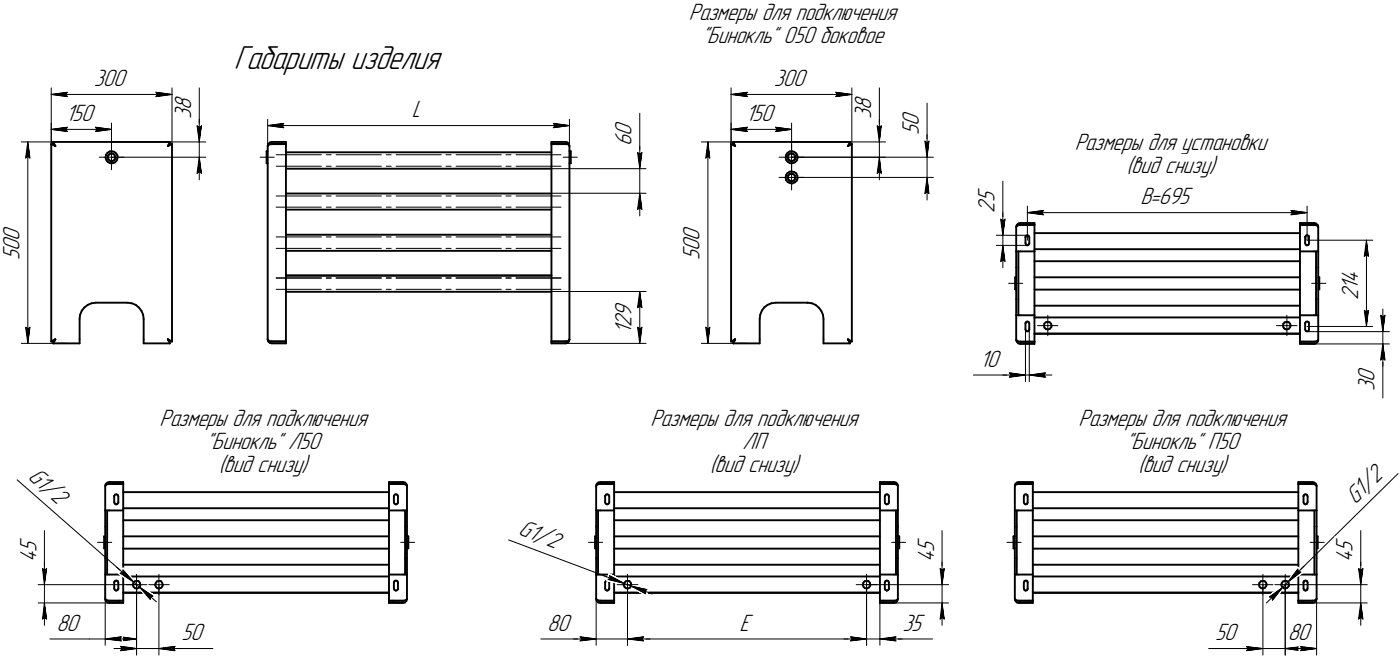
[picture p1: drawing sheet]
<svg xmlns="http://www.w3.org/2000/svg" width="435mm" height="204mm" viewBox="0 0 435 204" stroke-linecap="round" stroke-linejoin="round" font-family="sans-serif">
<defs><g id="words">
<text font-size="10.9" x="72.6" y="21.4">Габариты изделия</text>
<g font-size="7.8">
<text x="214" y="6.1">Размеры для подключения</text>
<text x="218" y="13.2">&quot;Бинокль&quot; 050 боковое</text>
<text x="29.2" y="26.7">300</text>
<text x="240.4" y="26.7">300</text>
<text x="59.4" y="34.3" transform="rotate(-90 59.4 34.3)">8</text>
<text x="270.6" y="34.3" transform="rotate(-90 270.6 34.3)">8</text>
<text x="20.3" y="37.6">150</text>
<text x="59.4" y="37" transform="rotate(-90 59.4 37)">3</text>
<text x="127.9" y="36.4">L</text>
<text x="231.5" y="37.6">150</text>
<text x="270.6" y="37" transform="rotate(-90 270.6 37)">3</text>
<text x="285.4" y="41.8" transform="rotate(-90 285.4 41.8)">5</text>
<text x="285.4" y="39" transform="rotate(-90 285.4 39)">0</text>
<text x="196.2" y="45.3" transform="rotate(-90 196.2 45.3)">6</text>
<text x="196.2" y="42.1" transform="rotate(-90 196.2 42.1)">0</text>
<text x="333.8" y="46.5">Размеры для установки</text>
<text x="349.9" y="53.6">(вид снизу)</text>
<text x="308.9" y="66" transform="rotate(-90 308.9 66)">2</text>
<text x="308.9" y="62.8" transform="rotate(-90 308.9 62.8)">5</text>
<text x="354.2" y="63.4">В=695</text>
<text x="6.1" y="78" transform="rotate(-90 6.1 78)">0</text>
<text x="6.1" y="74.8" transform="rotate(-90 6.1 74.8)">0</text>
<text x="217.3" y="78" transform="rotate(-90 217.3 78)">0</text>
<text x="217.3" y="74.8" transform="rotate(-90 217.3 74.8)">0</text>
<text x="6.1" y="80.8" transform="rotate(-90 6.1 80.8)">5</text>
<text x="217.3" y="80.8" transform="rotate(-90 217.3 80.8)">5</text>
<text x="421.9" y="89.9" transform="rotate(-90 421.9 89.9)">1</text>
<text x="421.9" y="87.7" transform="rotate(-90 421.9 87.7)">4</text>
<text x="421.9" y="93" transform="rotate(-90 421.9 93)">2</text>
<text x="196.2" y="101.5" transform="rotate(-90 196.2 101.5)">2</text>
<text x="196.2" y="98.3" transform="rotate(-90 196.2 98.3)">9</text>
<text x="196.2" y="103.6" transform="rotate(-90 196.2 103.6)">1</text>
<text x="304.4" y="113.8">10</text>
<text x="427" y="118.6" transform="rotate(-90 427 118.6)">0</text>
<text x="427" y="121.4" transform="rotate(-90 427 121.4)">3</text>
<text x="49.5" y="132">Размеры для подключения</text>
<text x="202" y="132">Размеры для подключения</text>
<text x="335" y="132">Размеры для подключения</text>
<text x="64.1" y="139.2">&quot;Бинокль&quot; Л50</text>
<text x="230.7" y="139.2">ЛП</text>
<text x="349.8" y="139.2">&quot;Бинокль&quot; П50</text>
<text x="8.5" y="148.3" transform="rotate(41 8.5 148.3)">G1/2</text>
<text x="68" y="146.3">(вид снизу)</text>
<text x="220.5" y="146.3">(вид снизу)</text>
<text x="353.5" y="146.3">(вид снизу)</text>
<text x="420.9" y="156.5" transform="rotate(-44 420.9 156.5)">G1/2</text>
<text x="160.8" y="165.8" transform="rotate(21 160.8 165.8)">G1/2</text>
<text x="11.3" y="171.2" transform="rotate(-90 11.3 171.2)">5</text>
<text x="290.1" y="171.2" transform="rotate(-90 290.1 171.2)">5</text>
<text x="420.1" y="171.2" transform="rotate(-90 420.1 171.2)">5</text>
<text x="11.3" y="174.3" transform="rotate(-90 11.3 174.3)">4</text>
<text x="290.1" y="174.3" transform="rotate(-90 290.1 174.3)">4</text>
<text x="420.1" y="174.3" transform="rotate(-90 420.1 174.3)">4</text>
<text x="17.5" y="195.6">80</text>
<text x="170" y="195.6">80</text>
<text x="229.7" y="195.6">Е</text>
<text x="280.3" y="195.6">35</text>
<text x="56.4" y="198.6">50</text>
<text x="377.4" y="198.7">50</text>
<text x="400" y="198.7">80</text>
</g>
</g></defs>
<g fill="none" stroke="#000" stroke-width=".59">
<path d="M15.9 44.7v61.2zM15.9 44.7l1.3 .6zM15.9 44.7h.6zM16.5 44h36.2zM16.5 44l.7 1.3zM16.5 44v.6zM16.5 44.7l.7 .6zM16.5 44.6l.7 .7zM32.8 48.9l.2 .7zM32.9 48.1l-.1 .8zM33 49.6l.4 .6zM33.4 47.4l-.5 .7z"/>
<path d="M33.4 47.4l.6-.4zM33.4 50.2l.8 .4zM33.5 48.9l.2 .5zM33.6 48.3l-.1 .6zM33.7 49.4l.5 .5zM34 47l.6-.1zM34 47.8l.6-.2zM34 47.8l-.4 .5zM34.2 50.6h.8zM34.2 49.9l.7 .1zM34.6 46.9l.9 .2zM34.6 47.6l.6 .2z"/>
<path d="M34.9 50l.5-.3zM35 50.6l.7-.2zM35.2 47.8l.4 .4zM35.5 47.1l.6 .5zM35.6 48.2l.2 .6zM35.7 49.2l-.3 .5zM35.8 48.8l-.1 .4zM36.1 47.6l.4 .7zM36.2 49.8l-.5 .6zM36.5 48.3v.7zM36.5 49l-.3 .8zM52.2 45.3l1.2-.6z"/>
<path d="M52.2 45.3l.5-.6zM52.7 44.7h.7zM52.7 44l-.5 1.3zM52.7 44.6l-.5 .7zM52.7 44v.6zM53.4 44.7v61.2zM82.8 46.9v3.7zM82.8 46.9h.3zM82.8 50.6h.3zM83.1 45.3v59.9zM83.3 45l.5-.2zM83.3 45l-.2 .3z"/>
<path d="M83.3 44.6l-.2 .7zM83.3 44.6l.5-.4zM83.8 44.8l.6-.1zM83.8 44.2l.6-.2zM84.4 44.6h4.4zM84.4 44h4.4zM84.4 44.6h.1M84.4 44.7h4.4zM84.4 44.7h.1M87.5 44.6l.2 .1zM87.5 44.7h.1M88.8 44.7v61.2z"/>
<path d="M88.8 44v.6zM88.8 52.3h82.5zM88.8 47.2h82.5zM171.3 44.7v61.2zM171.3 44h4.4zM171.3 44v.6zM171.3 44.6h4.4zM171.3 44.7h4.4zM172.4 44.7l.2-.1zM172.6 44.6h.1M175.7 44.7h.6zM175.7 44l.6 .2z"/>
<path d="M175.7 44.6h.1M176.3 44.7l.4 .3zM176.3 44.2l.4 .4zM176.7 45l.2 .3zM176.7 44.6l.2 .7zM176.9 46.9h.4zM176.9 50.6h.4zM176.9 45.3v59.9zM177.3 46.9v3.7zM227.1 44.7v61.2zM227.1 44.7l1.2 .6zM227.1 44.7h.7z"/>
<path d="M227.8 44h36.2zM227.8 44l.5 1.3zM227.8 44v.6zM227.8 44.7l.5 .6zM227.8 44.6l.5 .7zM244 48.9l.2 .7zM244 55.1l.2 .8zM244.2 49.6l.5 .6zM244.2 48.1l-.2 .8zM244.2 55.9l.5 .6zM244.2 54.3l-.2 .8zM244.6 47.4l-.4 .7z"/>
<path d="M244.6 47.4l.7-.4zM244.6 53.7l-.4 .6zM244.6 53.7l.7-.4zM244.7 50.2l.7 .4zM244.7 48.9l.2 .5zM244.7 56.5l.7 .3zM244.7 55.1l.2 .6zM244.8 48.3l.4-.5zM244.8 48.3l-.1 .6zM244.8 54.5l-.1 .6zM244.9 49.4l.5 .5zM244.9 55.7l.5 .4z"/>
<path d="M245.2 47.8l.6-.2zM245.2 54.1l.6-.3zM245.2 54.1l-.4 .4zM245.3 47l.6-.1zM245.3 53.3l.6-.1zM245.4 50.6h.7zM245.4 56.8l.7 .1zM245.4 49.9l.6 .1zM245.4 56.1l.6 .1zM245.8 47.6l.6 .2zM245.8 53.8l.6 .2zM245.9 46.9l.7 .2z"/>
<path d="M245.9 53.2l.7 .1zM246 50l.6-.3zM246 56.2l.6-.2zM246.1 50.6l.8-.2zM246.1 56.9l.8-.3zM246.4 47.8l.5 .4zM246.4 54l.5 .4zM246.6 47.1l.7 .5zM246.6 53.3l.7 .5zM246.9 48.2l.2 .6zM246.9 56.6l.6-.6zM246.9 54.4l.2 .6z"/>
<path d="M247 49.2l-.4 .5zM247 55.4l-.4 .6zM247.1 48.8l-.1 .4zM247.1 55l-.1 .4zM247.3 47.6l.3 .7zM247.3 53.8l.3 .7zM247.5 49.8l-.6 .6zM247.6 48.3l.1 .7zM247.6 54.5l.1 .8zM247.7 49l-.2 .8zM247.7 55.3l-.2 .7zM263.4 45.3l1.2-.6z"/>
<path d="M263.4 45.3l.6-.6zM264 44.7h.6zM264 44l-.6 1.3zM264 44.6l-.6 .7zM264 44v.6zM264.6 44.7v61.2zM88.8 77.8h82.5zM88.8 72.8h82.5zM88.8 65h82.5zM88.8 60h82.5zM315.6 70.4v7.6zM315.6 78v5z"/>
<path d="M315.6 78h1.3zM315.8 70.1l.5-.3zM315.8 70.1l-.2 .3zM315.8 69.8l-.2 .6zM315.8 69.8l.5-.5zM316.3 78v5zM316.3 69.8h.6zM316.3 69.3l.6-.1zM316.9 69.8h.1M316.9 78h4.4zM316.9 69.8h4.4zM316.9 69.2h4.4z"/>
<path d="M318.5 75.4l.2 .5zM318.5 73.5h.1M318.5 73.6v1.8zM318.7 75.9l.3 .2zM318.8 73.1l.4-.1zM318.8 73.1l-.3 .4zM319 76.1l.4-.2zM319.2 73l.3 .2zM319.5 73.2l.2 .4zM319.7 75.6l-.3 .3zM319.7 75.4v.2zM319.7 73.6v1.8z"/>
<path d="M320 69.8h.2zM321.3 69.8v8.2zM321.3 69.2v.6zM321.3 77.3h82.5zM321.3 72.3h82.5zM321.3 78v19.8zM403.8 78h4.4zM403.8 69.8v8.2zM403.8 69.8h4.4zM403.8 69.2h4.4zM403.8 69.2v.6zM403.8 78v19.8z"/>
<path d="M404.9 69.8h.1zM405.4 73.5h.1M405.4 75.4l.2 .5zM405.4 73.6v1.8zM405.6 75.9l.3 .2zM405.6 73.1l.5-.1zM405.6 73.1l-.2 .4zM405.9 76.1l.5-.2zM406.1 73l.4 .2zM406.5 73.2l.1 .4zM406.6 73.6v1.8zM406.6 75.6l-.2 .3z"/>
<path d="M406.6 75.4v.2zM408.2 78h1.2zM408.2 69.2l.6 .1zM408.2 69.8h.1M408.2 69.8h.6zM408.8 78v5zM408.8 69.3l.5 .5zM408.8 69.8l.5 .3zM409.3 69.8l.1 .6zM409.3 70.1l.1 .3zM409.4 70.4v7.6zM409.4 78v5z"/>
<path d="M24.7 98.9v6.3zM24.9 97.6l-.2 1.3zM25.4 96.4l-.5 1.2zM26.2 95.3l1.1-.7zM26.2 95.3l-.8 1.1zM27.3 94.6l1.1-.5zM28.4 94.1l1.3-.2zM29.7 93.9h9.9zM39.6 93.9l1.3 .2zM40.9 94.1l1.3 .5zM42.2 94.6l1 .8zM43.2 95.4l.7 1z"/>
<path d="M43.9 96.4l.5 1.2zM44.4 97.6l.2 1.3zM44.6 98.9v6.3zM88.8 90.5h82.5zM88.8 85.5h82.5zM88.8 85.4h82.5zM236 98.9v6.3zM236.1 97.6l-.1 1.3zM236.6 96.4l-.5 1.2zM237.4 95.3l1-.7zM237.4 95.3l-.8 1.1zM238.4 94.6l1.2-.5z"/>
<path d="M239.6 94.1l1.4-.2zM241 93.9h9.8zM250.9 93.9h.1M250.9 93.9l1.2 .2zM252.1 94.1l1.2 .5zM253.3 94.6l1 .8zM254.3 95.4l.8 1zM255.1 96.4l.5 1.2zM255.6 97.6l.2 1.3zM255.8 98.9v6.3zM315.3 86v3.7zM315.3 86h.3z"/>
<path d="M315.3 89.7h.3zM315.6 97.8v7.6zM315.6 92.8v5zM315.6 83v9.8zM315.6 97.8h1.3zM316.3 83v9.8zM316.3 92.8v5zM316.9 97.8h4.4zM318.8 99.8l.4-.1zM318.8 99.8l-.3 .4zM319.2 99.7l.3 .2zM319.5 99.9l.2 .4z"/>
<path d="M321.3 97.8v8.2zM321.3 98.5h82.5zM321.3 94.8h82.5zM321.3 89.8h82.5zM321.3 86h82.5zM321.3 81h82.5zM324.8 100l.6-.2zM325.4 99.8l.6 .1zM326 99.9l.5 .5zM399 100l.6-.2zM399 100l-.4 .4zM399.6 99.8l.6 .1z"/>
<path d="M400.2 99.9l.5 .5zM403.8 97.8h4.4zM403.8 97.8v8.2zM405.6 99.8l.5-.1zM405.6 99.8l-.2 .4zM406.1 99.7l.4 .2zM406.5 99.9l.1 .4zM408.2 97.8h1.2zM408.8 92.8v5zM408.8 83v9.8zM409.4 86h.4zM409.4 89.7h.4z"/>
<path d="M409.4 97.8v7.6zM409.4 92.8v5zM409.4 83v9.8zM409.8 86v3.7zM15.9 105.9l1.3-.7zM15.9 105.9h.6zM16.5 106.5h8.2zM16.5 105.9l.7-.6zM16.5 105.9v.6zM17.2 105.2l-.7 .7zM17.2 105.3l-.7 1.2zM17.2 105.2h.1"/>
<path d="M24.7 105.2v1.3zM44.6 105.2v1.3zM44.6 106.5h8.1zM52.2 105.2l.5 .7zM52.2 105.3l.5 1.2zM52.2 105.3h.1M52.2 105.2l1.2 .7zM52.2 105.3l.5 .6zM52.7 105.9v.6zM52.7 105.9h.7zM83.1 105.3l.2 .6zM83.1 105.2h.1"/>
<path d="M83.1 105.2l.2 .4zM83.3 105.9l.5 .4zM83.3 105.6l.5 .2zM83.8 106.3l.6 .2zM83.8 105.8l.6 .1zM84.4 105.9h.1M84.4 105.9h4.4zM84.4 106.5h4.4zM88.8 105.9v.6zM171.3 106.5h4.4zM171.3 105.9h4.4zM171.3 105.9v.6z"/>
<path d="M175.7 105.9l.6-.1zM175.7 105.9h.1M175.7 106.5l.6-.2zM176.3 105.8l.4-.2zM176.7 105.9l-.4 .4zM176.9 105.2l-.2 .4zM176.9 105.3l-.2 .6zM176.9 105.2h.1M227.1 105.9l1.2-.7zM227.1 105.9h.7zM227.8 106.5h8.2zM227.8 105.9l.5-.6z"/>
<path d="M227.8 105.9v.6zM228.3 105.2l-.5 .7zM228.3 105.3l-.5 1.2zM228.3 105.2h.1M236 105.2v1.3zM255.8 105.2v1.3zM255.8 106.5h8.2zM263.4 105.2l.6 .7zM263.4 105.3l.6 1.2zM263.4 105.3h.1M263.4 105.2l1.2 .7zM263.4 105.3l.6 .6z"/>
<path d="M264 105.9v.6zM264 105.9h.6zM315.6 105.4l.2 .6zM315.6 105.4l.2 .3zM315.8 106l.5 .5zM315.8 105.7l.5 .2zM316.3 106.5l.6 .2zM316.3 105.9l.6 .1zM316.9 106h.1M316.9 106h4.4zM316.9 106.7h4.4zM318.5 100.3v1.9z"/>
<path d="M318.5 102.2l.2 .4zM318.5 100.2h.1M318.7 102.6l.3 .2zM319 102.8l.4-.1zM319.7 102.3l-.3 .4zM319.7 102.3h.1M319.7 100.3v1.9zM320 106h.2zM321.3 106v.7zM321.3 103.5h82.5zM324.3 101.1l.1 .6zM324.4 100.4l.4-.4z"/>
<path d="M324.4 100.4l-.1 .7zM324.4 101.7l.6 .4zM325 102.1l.5 .1zM325.5 102.2l.6-.3zM326.5 100.4l.1 .6zM326.6 101.4l-.5 .5zM326.6 101v.4zM398.5 101.1l.2 .6zM398.6 100.4l-.1 .7zM398.7 101.7l.5 .4zM399.2 102.1l.6 .1zM399.8 102.2l.6-.3z"/>
<path d="M400.7 100.4l.2 .6zM400.7 101.4l-.3 .5zM400.9 101l-.2 .4zM403.8 106v.7zM403.8 106h4.4zM403.8 106.7h4.4zM404.9 106h.1zM405.4 100.2h.1M405.4 102.2l.2 .4zM405.4 100.3v1.9zM405.6 102.6l.3 .2zM405.9 102.8l.5-.1z"/>
<path d="M406.6 102.3l-.2 .4zM406.6 102.3h.1M406.6 100.3v1.9zM408.2 106h.1M408.2 106l.6-.1zM408.2 106.7l.6-.2zM408.8 105.9l.5-.2zM409.3 106l-.5 .5zM409.4 105.4l-.1 .3zM409.4 105.4l-.1 .6zM32.7 150.7v7.6zM32.7 158.3v5z"/>
<path d="M32.7 158.3h1.3zM32.9 150.5l.4-.3zM32.9 150.5l-.2 .2zM32.9 150.1l-.2 .6zM32.9 150.1l.5-.4zM33.3 158.3v5zM33.3 150.2l.7-.1zM33.4 149.7l.6-.2zM33.8 150.1h.2zM34 158.3h4.3zM34 150.1h4.3zM34 149.5h4.3z"/>
<path d="M35.5 155.8l.1 .4zM35.5 153.8h.1M35.5 153.9v1.9zM35.6 156.2l.5 .3zM35.7 153.4l.5-.1zM35.7 153.4l-.2 .4zM36.1 156.5l.4-.2zM36.2 153.3l.4 .2zM36.6 153.5l.1 .4zM36.7 156l-.2 .3zM36.7 155.8v.2zM36.7 153.9v1.9z"/>
<path d="M37.2 150.1h.1M38.3 150.1v8.2zM38.3 149.5v.6zM38.3 157.6h82.5zM38.3 152.7h82.5zM38.3 158.3v19.9zM120.8 158.3h4.4zM120.8 150.1v8.2zM120.8 150.1h4.4zM120.8 149.5h4.4zM120.8 149.5v.6zM120.8 158.3v19.9z"/>
<path d="M121.9 150.1h.2zM122.3 153.8h.1M122.3 155.8l.2 .4zM122.3 153.9v1.9zM122.5 156.2l.4 .3zM122.6 153.4l.4-.1zM122.6 153.4l-.3 .4zM122.9 156.5l.5-.2zM123 153.3l.4 .2zM123.4 153.5l.2 .4zM123.6 153.9v1.9zM123.6 156l-.2 .3z"/>
<path d="M123.6 155.8v.2zM125.2 158.3h1.2zM125.2 149.5l.6 .2zM125.2 150.1h.1M125.2 150.1l.5 .1zM125.7 150.2l.5 .3zM125.8 158.3v5zM125.8 149.7l.4 .4zM126.2 150.1l.2 .6zM126.2 150.5l.2 .2zM126.4 150.7v7.6zM126.4 158.3v5z"/>
<path d="M185.2 150.7v7.6zM185.2 158.3v5zM185.2 158.3h1.2zM185.3 150.5l.5-.3zM185.3 150.5l-.1 .2zM185.3 150.1l-.1 .6zM185.3 150.1l.5-.4zM185.8 158.3v5zM185.8 150.2l.6-.1zM185.8 149.7l.6-.2zM186.3 150.1h.1zM186.4 158.3h4.4z"/>
<path d="M186.4 150.1h4.4zM186.4 149.5h4.4zM188 155.8l.1 .4zM188 153.8h.1M188 153.9v1.9zM188.1 156.2l.5 .3zM188.2 153.4l.4-.1zM188.2 153.4l-.2 .4zM188.6 156.5l.4-.2zM188.6 153.3l.5 .2zM189.1 153.5l.1 .4zM189.2 156l-.2 .3z"/>
<path d="M189.2 155.8v.2zM189.2 153.9v1.9zM189.7 150.1h.1M190.8 150.1v8.2zM190.8 149.5v.6zM190.8 157.6h82.5zM190.8 152.7h82.5zM190.8 158.3v19.9zM273.3 158.3h4.3zM273.3 150.1v8.2zM273.3 150.1h4.3zM273.3 149.5h4.3z"/>
<path d="M273.3 149.5v.6zM273.3 158.3v19.9zM274.4 150.1h.2zM274.8 153.8h.1M274.8 155.8l.2 .4zM274.8 153.9v1.9zM275 156.2l.4 .3zM275.1 153.4l.4-.1zM275.1 153.4l-.3 .4zM275.4 156.5l.4-.2zM275.5 153.3l.4 .2zM275.9 153.5l.2 .4z"/>
<path d="M276.1 153.9v1.9zM276.1 156l-.3 .3zM276.1 155.8v.2zM277.6 158.3h1.3zM277.6 149.5l.7 .2zM277.6 150.1h.2zM277.6 150.1l.6 .1zM278.2 150.2l.5 .3zM278.3 158.3v5zM278.3 149.7l.4 .4zM278.7 150.1l.2 .6zM278.7 150.5l.2 .2z"/>
<path d="M278.9 150.7v7.6zM278.9 158.3v5zM315.2 150.7v7.6zM315.2 158.3v5zM315.2 158.3h1.2zM315.4 150.5l.4-.3zM315.4 150.5l-.2 .2zM315.4 150.1l-.2 .6zM315.4 150.1l.4-.4zM315.8 158.3v5zM315.8 150.2l.6-.1zM315.8 149.7l.6-.2z"/>
<path d="M316.4 150.1h.1M316.4 158.3h4.4zM316.4 150.1h4.4zM316.4 149.5h4.4zM318 155.8l.2 .4zM318 153.8h.1M318 153.9v1.9zM318.2 156.2l.3 .3zM318.3 153.4l.4-.1zM318.3 153.4l-.3 .4zM318.5 156.5l.5-.2zM318.7 153.3l.4 .2z"/>
<path d="M319.1 153.5l.1 .4zM319.2 156l-.2 .3zM319.2 155.8v.2zM319.2 153.9v1.9zM319.5 150.1h.2zM320.8 150.1v8.2zM320.8 149.5v.6zM320.8 157.6h82.5zM320.8 152.7h82.5zM320.8 158.3v19.9zM403.3 158.3h4.4zM403.3 150.1v8.2z"/>
<path d="M403.3 150.1h4.4zM403.3 149.5h4.4zM403.3 149.5v.6zM403.3 158.3v19.9zM404.4 150.1h.1zM404.9 153.8h.1M404.9 155.8l.1 .4zM404.9 153.9v1.9zM405 156.2l.5 .3zM405.1 153.4l.5-.1zM405.1 153.4l-.2 .4zM405.5 156.5l.4-.2z"/>
<path d="M405.6 153.3l.4 .2zM406 153.5l.1 .4zM406.1 156l-.2 .3zM406.1 153.9v1.9zM406.1 155.8v.2zM407.7 158.3h1.2zM407.7 149.5l.6 .2zM407.7 150.1h.1M407.7 150.1l.6 .1zM408.3 158.3v5zM408.3 149.7l.5 .4zM408.3 150.2l.5 .3z"/>
<path d="M408.8 150.1l.1 .6zM408.8 150.5l.1 .2zM408.9 150.7v7.6zM408.9 158.3v5zM32.3 166.4v3.7zM32.3 166.4h.4zM32.3 170.1h.4zM32.7 178.2v7.6zM32.7 173.1v5.1zM32.7 163.3v9.8zM32.7 178.2h1.3zM33.3 163.3v9.8z"/>
<path d="M33.3 173.1v5.1zM34 178.2h4.3zM38.3 178.2v8.2zM38.3 178.8h82.5zM38.3 175.2h82.5zM38.3 170.2h82.5zM38.3 166.4h82.5zM38.3 161.4h82.5zM120.8 178.2h4.4zM120.8 178.2v8.2zM125.2 178.2h1.2zM125.8 173.1v5.1z"/>
<path d="M125.8 163.3v9.8zM126.4 166.4h.4zM126.4 170.1h.4zM126.4 178.2v7.6zM126.4 173.1v5.1zM126.4 163.3v9.8zM126.8 166.4v3.7zM184.8 166.4v3.7zM184.8 166.4h.4zM184.8 170.1h.4zM185.2 178.2v7.6zM185.2 173.1v5.1z"/>
<path d="M185.2 163.3v9.8zM185.2 178.2h1.2zM185.8 163.3v9.8zM185.8 173.1v5.1zM186.4 178.2h4.4zM190.8 178.2v8.2zM190.8 178.8h82.5zM190.8 175.2h82.5zM190.8 170.2h82.5zM190.8 166.4h82.5zM190.8 161.4h82.5zM273.3 178.2h4.3z"/>
<path d="M273.3 178.2v8.2zM277.6 178.2h1.3zM278.3 173.1v5.1zM278.3 163.3v9.8zM278.9 166.4h.4zM278.9 170.1h.4zM278.9 178.2v7.6zM278.9 173.1v5.1zM278.9 163.3v9.8zM279.3 166.4v3.7zM314.8 166.4v3.7zM314.8 166.4h.4z"/>
<path d="M314.8 170.1h.4zM315.2 178.2v7.6zM315.2 173.1v5.1zM315.2 163.3v9.8zM315.2 178.2h1.2zM315.8 163.3v9.8zM315.8 173.1v5.1zM316.4 178.2h4.4zM320.8 178.2v8.2zM320.8 178.8h82.5zM320.8 175.2h82.5zM320.8 170.2h82.5z"/>
<path d="M320.8 166.4h82.5zM320.8 161.4h82.5zM403.3 178.2h4.4zM403.3 178.2v8.2zM407.7 178.2h1.2zM408.3 173.1v5.1zM408.3 163.3v9.8zM408.9 166.4h.4zM408.9 170.1h.4zM408.9 178.2v7.6zM408.9 173.1v5.1zM408.9 163.3v9.8z"/>
<path d="M409.3 166.4v3.7zM32.7 185.8l.2 .6zM32.7 185.8l.2 .2zM32.9 186.4l.5 .5zM32.9 186l.5 .3zM33.4 186.9l.6 .1zM33.4 186.3l.6 .1zM33.8 186.4h.2zM34 186.4h4.3zM34 187h4.3zM35.5 180.7v1.8zM35.5 182.5l.1 .5z"/>
<path d="M35.5 180.6h.1M35.6 183l.5 .2zM35.7 180.2l.5-.1zM35.7 180.2l-.2 .4zM36.1 183.2l.4-.2zM36.2 180.1l.4 .2zM36.6 180.3l.1 .4zM36.7 182.7l-.2 .3zM36.7 182.5v.2zM36.7 180.7v1.8zM37.2 186.4h.1M38.3 186.4v.6z"/>
<path d="M38.3 183.8h82.5zM38.3 183.9h82.5zM41.2 181.4l.3 .6zM41.4 180.8l-.2 .6zM41.5 182l.4 .5zM41.8 180.3l.6-.1zM41.8 180.3l-.4 .5zM41.9 182.5h.7zM42.4 180.2l.6 .1zM42.6 182.5l.6-.2zM43 180.3l.4 .5zM43.4 180.8l.2 .6z"/>
<path d="M43.5 181.8l-.3 .5zM43.6 181.4l-.1 .4zM48.2 181.4l.2 .6zM48.3 180.8l-.1 .6zM48.4 182l.5 .5zM48.8 180.3l.6-.1zM48.8 180.3l-.5 .5zM48.9 182.5h.6zM49.4 180.2l.6 .1zM49.5 182.5l.6-.2zM50 180.3l.4 .5zM50.4 180.8l.1 .6z"/>
<path d="M50.5 181.8l-.4 .5zM50.5 181.4v.4zM120.8 186.4v.6zM120.8 186.4h4.4zM120.8 187h4.4zM121.9 186.4h.2zM122.3 180.6h.1M122.3 182.5l.2 .5zM122.3 180.7v1.8zM122.5 183l.4 .2zM122.6 180.2l.4-.1zM122.6 180.2l-.3 .4z"/>
<path d="M122.9 183.2l.5-.2zM123 180.1l.4 .2zM123.4 180.3l.2 .4zM123.6 182.7l-.2 .3zM123.6 182.5v.2zM123.6 180.7v1.8zM125.2 186.4h.1M125.2 186.4l.6-.1zM125.2 187l.6-.1zM125.8 186.3l.4-.3zM126.2 186.4l-.4 .5zM126.4 185.8l-.2 .2z"/>
<path d="M126.4 185.8l-.2 .6zM185.2 185.8l.1 .6zM185.2 185.8l.1 .2zM185.3 186.4l.5 .5zM185.3 186l.5 .3zM185.8 186.9l.6 .1zM185.8 186.3l.6 .1zM186.3 186.4h.1zM186.4 186.4h4.4zM186.4 187h4.4zM188 180.7v1.8zM188 182.5l.1 .5z"/>
<path d="M188 180.6h.1M188.1 183l.5 .2zM188.2 180.2l.4-.1zM188.2 180.2l-.2 .4zM188.6 183.2l.4-.2zM188.6 180.1l.5 .2zM189.1 180.3l.1 .4zM189.2 182.7l-.2 .3zM189.2 182.5v.2zM189.2 180.7v1.8zM189.7 186.4h.1M190.8 186.4v.6z"/>
<path d="M190.8 183.8h82.5zM190.8 183.9h82.5zM193.7 181.4l.3 .6zM193.9 180.8l-.2 .6zM194 182l.4 .5zM194.3 180.3l.6-.1zM194.3 180.3l-.4 .5zM194.4 182.5h.7zM194.9 180.2l.6 .1zM195.1 182.5l.6-.2zM195.5 180.3l.4 .5zM195.9 180.8l.2 .6z"/>
<path d="M196 181.8l-.3 .5zM196.1 181.4l-.1 .4zM268 181.4l.2 .6zM268.1 180.8l-.1 .6zM268.2 182l.4 .5zM268.5 180.3l.7-.1zM268.5 180.3l-.4 .5zM268.6 182.5h.7zM269.2 180.2l.5 .1zM269.3 182.5l.5-.2zM269.7 180.3l.5 .5zM270.2 180.8l.1 .6z"/>
<path d="M270.3 181.8l-.5 .5zM270.3 181.4v.4zM273.3 186.4v.6zM273.3 186.4h4.3zM273.3 187h4.3zM274.4 186.4h.2zM274.8 180.6h.1M274.8 182.5l.2 .5zM274.8 180.7v1.8zM275 183l.4 .2zM275.1 180.2l.4-.1zM275.1 180.2l-.3 .4z"/>
<path d="M275.4 183.2l.4-.2zM275.5 180.1l.4 .2zM275.9 180.3l.2 .4zM276.1 182.7l-.3 .3zM276.1 182.5v.2zM276.1 180.7v1.8zM277.6 186.4h.2zM277.6 186.4l.7-.1zM277.6 187l.7-.1zM278.3 186.3l.4-.3zM278.7 186.4l-.4 .5zM278.9 185.8l-.2 .2z"/>
<path d="M278.9 185.8l-.2 .6zM315.2 185.8l.2 .6zM315.2 185.8l.2 .2zM315.4 186.4l.4 .5zM315.4 186l.4 .3zM315.8 186.9l.6 .1zM315.8 186.3l.6 .1zM316.4 186.4h.1M316.4 186.4h4.4zM316.4 187h4.4zM318 180.7v1.8zM318 182.5l.2 .5z"/>
<path d="M318 180.6h.1M318.2 183l.3 .2zM318.3 180.2l.4-.1zM318.3 180.2l-.3 .4zM318.5 183.2l.5-.2zM318.7 180.1l.4 .2zM319.1 180.3l.1 .4zM319.2 182.7l-.2 .3zM319.2 182.5v.2zM319.2 180.7v1.8zM319.5 186.4h.2zM320.8 186.4v.6z"/>
<path d="M320.8 183.8h82.5zM320.8 183.9h82.5zM391.1 181.4l.1 .6zM391.2 180.8l-.1 .6zM391.2 182l.6 .5zM391.6 180.3l.6-.1zM391.6 180.3l-.4 .5zM391.8 182.5h.5zM392.2 180.2l.6 .1zM392.3 182.5l.6-.2zM392.8 180.3l.5 .5zM393.3 180.8l.1 .6z"/>
<path d="M393.3 181.8l-.4 .5zM393.4 181.4l-.1 .4zM398 181.4l.2 .6zM398.1 180.8l-.1 .6zM398.2 182l.5 .5zM398.5 180.3l.6-.1zM398.5 180.3l-.4 .5zM398.7 182.5h.6zM399.1 180.2l.6 .1zM399.3 182.5l.6-.2zM399.7 180.3l.5 .5zM400.2 180.8l.2 .6z"/>
<path d="M400.3 181.8l-.4 .5zM400.4 181.4l-.1 .4zM403.3 186.4v.6zM403.3 186.4h4.4zM403.3 187h4.4zM404.4 186.4h.1zM404.9 180.6h.1M404.9 182.5l.1 .5zM404.9 180.7v1.8zM405 183l.5 .2zM405.1 180.2l.5-.1zM405.1 180.2l-.2 .4z"/>
<path d="M405.5 183.2l.4-.2zM405.6 180.1l.4 .2zM406 180.3l.1 .4zM406.1 182.7l-.2 .3zM406.1 182.5v.2zM406.1 180.7v1.8zM407.7 186.4h.1M407.7 186.4l.6-.1zM407.7 187l.6-.1zM408.3 186.3l.5-.3zM408.8 186.4l-.5 .5zM408.9 185.8l-.1 .2z"/>
<path d="M408.9 185.8l-.1 .6z"/>
</g>
<g fill="none" stroke="#000" stroke-width=".31">
<path d="M15.9 27.3v17.4zM15.9 38.2v6.5zM15.9 29.3l5-.7zM15.9 29.3l5 .7zM15.9 29.3h37.5zM20.4 29.3l.5 .7zM20.9 28.6l-.5 .7zM20.9 39.5l-.5 .6zM29.6 39.5l.5 .6zM29.6 39.5l5 .6zM34.6 38.2v10.6zM48.4 30l5-.7z"/>
<path d="M48.4 28.6l.5 .7zM48.4 28.6l5 .7zM48.9 29.3l-.5 .7zM53.4 27.3v17.4zM61.2 39l.7 .5zM61.2 39l.7 5zM61.9 39v5zM61.9 27.3v11.7zM61.9 39.5l.7-.5zM61.9 37v7zM62.6 39l-.7 5zM83.1 37v8.3z"/>
<path d="M83.1 38.9l5-.6zM83.1 38.9l5 .7zM83.1 38.9h93.8zM87.6 38.9l.5 .7zM88.1 38.3l-.5 .6zM171.9 39.6l5-.7zM171.9 38.3l.5 .6zM171.9 38.3l5 .6zM172.4 38.9l-.5 .7zM176.9 37v8.3zM198.7 35.1v12.2zM227.1 27.3v17.4z"/>
<path d="M227.1 38.2v6.5zM227.1 29.3l5.1-.7zM227.1 29.3l5.1 .7zM227.1 29.3h37.5zM231.6 29.3l.6 .7zM232.2 28.6l-.6 .7zM232.2 39.5l-.6 .6zM240.9 39.5l.5 .6zM240.9 39.5l5 .6zM245.9 38.2v10.6zM259.6 30l5-.7zM259.6 28.6l.5 .7z"/>
<path d="M259.6 28.6l5 .7zM260.1 29.3l-.5 .7zM264.6 27.3v17.4zM272.5 39l.6 .5zM272.5 39l.6 5zM273.1 39v5zM273.1 27.3v11.7zM273.1 39.5l.6-.5zM273.1 37v7zM273.7 39l-.6 5zM288 32v11.8zM6.6 44h9.9z"/>
<path d="M8 49l.6-.5zM8.6 44l.7 5zM8.6 48.5l.7 .5zM8.6 44l-.6 5zM8.6 44v62.5zM15.9 40.1l5-.6zM15.9 40.1l5 .7zM15.9 40.1h18.7zM20.4 40.1l.5 .7zM29.6 40.8l5-.7zM30.1 40.1l-.5 .7zM30.8 48.8h3.8z"/>
<path d="M33.4 48.9l.2 .6zM33.4 48.3v.6zM33.6 49.5l.5 .5zM33.9 47.8l.6-.3zM33.9 47.8l-.5 .5zM34.1 50l.7 .1zM34.5 47.5l.6 .1zM34.6 48.8h3.9zM34.6 48.8v3.9zM34.6 44.9v3.9zM34.6 48.8h29.3zM34.6 44h29.3z"/>
<path d="M34.8 50.1l.6-.2zM35.8 49.4l-.4 .5zM35.9 49.2l-.1 .2zM61.2 53.8l.7-.5zM61.9 48.8l-.7 5zM61.9 53.3l.7 .5zM61.9 48.8l.7 5zM61.9 48.8v7zM61.9 44v4.8zM80.8 48.8h4.4zM85.8 48h14zM85.8 51.6h14z"/>
<path d="M101.3 48h1.6zM101.3 51.6h1.6zM104.4 48h14zM104.4 51.6h14zM120 48h1.5zM120 51.6h1.5zM123 48h14.1zM123 51.6h14.1zM138.5 48h1.6zM138.5 51.6h1.6zM141.6 48h14.1zM141.6 51.6h14.1z"/>
<path d="M157.1 48h1.6zM157.1 51.6h1.6zM160.3 48h13.9zM160.3 51.6h13.9zM171.3 52.3h29.4zM171.3 59.9h29.4zM174.9 48.8h4.4zM198 47.3l.7 .5zM198 47.3l.7 5zM198.7 47.3v5zM198.7 47.8l.7-.5zM198.7 45.4v6.9z"/>
<path d="M198.7 59.9l-.7 5zM198.7 59.9l.7 5zM198.7 59.9v7.1zM198.7 52.3v7.6zM199.4 47.3l-.7 5zM217.8 44h10zM219.2 49l.7-.5zM219.9 44l.6 5zM219.9 48.5l.6 .5zM219.9 44l-.7 5zM219.9 44v62.5zM227.1 40.1l5.1-.6z"/>
<path d="M227.1 40.1l5.1 .7zM227.1 40.1h18.8zM231.6 40.1l.6 .7zM240.9 40.8l5-.7zM241.4 40.1l-.5 .7zM242 48.8h3.9zM242 55h3.9zM244.6 48.9l.2 .6zM244.6 55.2l.2 .6zM244.7 48.3l-.1 .6zM244.7 54.5l-.1 .7zM244.8 49.5l.5 .5z"/>
<path d="M244.8 55.8l.5 .4zM245 47.8l.6-.3zM245 47.8l-.3 .5zM245 54l.6-.2zM245 54l-.3 .5zM245.3 50l.7 .1zM245.3 56.2l.7 .1zM245.6 47.5l.7 .1zM245.6 53.8h.7zM245.9 48.8h3.9zM245.9 48.8v3.9zM245.9 44.9v3.9z"/>
<path d="M245.9 55h3.9zM245.9 55v3.9zM245.9 51.1v3.9zM245.9 48.8h29.2zM245.9 44h29.2zM245.9 48.8h44zM245.9 55h44zM246 50.1l.6-.2zM246 56.3l.6-.2zM247.1 49.4l-.5 .5zM247.1 49.2v.2zM247.1 55.6l-.5 .5z"/>
<path d="M247.1 55.5v.1zM272.5 53.8l.6-.5zM273.1 48.8l-.6 5zM273.1 53.3l.6 .5zM273.1 48.8l.6 5zM273.1 48.8v7zM273.1 44v4.8zM287.3 43.8l.7 .5zM287.3 43.8l.7 5zM288 43.8v5zM288 44.3l.5-.5zM288 41.7v7.1z"/>
<path d="M288 55l-.7 5zM288 59.5l.5 .5zM288 55l.5 5zM288 55v7.1zM288 48.8v6.2zM288.5 43.8l-.5 5zM311.5 56.2v11.8zM85.8 73.5h14zM85.8 77h14zM85.8 60.8h14zM85.8 64.3h14zM101.3 73.5h1.6z"/>
<path d="M101.3 77h1.6zM101.3 60.8h1.6zM101.3 64.3h1.6zM104.4 73.5h14zM104.4 77h14zM104.4 60.8h14zM104.4 64.3h14zM120 73.5h1.5zM120 77h1.5zM120 60.8h1.5zM120 64.3h1.5zM123 73.5h14.1z"/>
<path d="M123 77h14.1zM123 60.8h14.1zM123 64.3h14.1zM138.5 73.5h1.6zM138.5 77h1.6zM138.5 60.8h1.6zM138.5 64.3h1.6zM141.6 73.5h14.1zM141.6 77h14.1zM141.6 60.8h14.1zM141.6 64.3h14.1zM157.1 73.5h1.6z"/>
<path d="M157.1 77h1.6zM157.1 60.8h1.6zM157.1 64.3h1.6zM160.3 73.5h13.9zM160.3 77h13.9zM160.3 60.8h13.9zM160.3 64.3h13.9zM198 64.9l.7-.5zM198.7 64.4l.7 .5zM287.3 60l.7-.5zM309.5 73h9.6zM309.5 76.1h9.6z"/>
<path d="M310.8 68l.7 .5zM310.8 68l.7 5zM311.5 68v5zM311.5 68.5l.7-.5zM311.5 66v7zM311.5 76.1l-.7 5zM311.5 76.1l.7 5zM311.5 76.1v7zM311.5 73v3.1zM312.2 68l-.7 5zM319.1 63.9v10.6zM319.1 66l5-.7z"/>
<path d="M319.1 66l5 .6zM319.1 66h86.9zM323.6 66l.5 .6zM324.1 65.3l-.5 .7zM401 66.6l5-.6zM401 65.3l.5 .7zM401 65.3l5 .7zM401.5 66l-.5 .6zM406 63.9v10.6zM406 74.5h20.4zM423.8 79.5l.6-.5zM424.4 74.5l.6 5z"/>
<path d="M424.4 79l.6 .5zM424.4 74.5l-.6 5zM424.4 74.5v26.8zM85.8 86.3h14zM85.8 89.7h14zM85.8 86.2h14zM101.3 86.3h1.6zM101.3 89.7h1.6zM101.3 86.2h1.6zM104.4 86.3h14zM104.4 89.7h14zM104.4 86.2h14z"/>
<path d="M120 86.3h1.5zM120 89.7h1.5zM120 86.2h1.5zM123 86.3h14.1zM123 89.7h14.1zM123 86.2h14.1zM138.5 86.3h1.6zM138.5 89.7h1.6zM138.5 86.2h1.6zM141.6 86.3h14.1zM141.6 89.7h14.1zM141.6 86.2h14.1z"/>
<path d="M157.1 86.3h1.6zM157.1 89.7h1.6zM157.1 86.2h1.6zM160.3 86.3h13.9zM160.3 89.7h13.9zM160.3 86.2h13.9zM171.3 90.4h29.4zM198 95.4l.7-.5zM198.7 90.4l.7 5zM198.7 94.9l.7 .5zM198.7 90.4l-.7 5zM198.7 90.4v16.1z"/>
<path d="M310.8 81.1l.7-.5zM311.5 80.6l.7 .5zM313.3 87.9h4.4zM325.5 97.8v3.2zM399.7 97.8v3.2zM407.4 87.9h4.4zM423.8 96.3l.6 5zM423.8 96.3l.6 .5zM424.4 96.8l.6-.5zM425 96.3l-.6 5zM428.8 97.8l.7 .5zM428.8 97.8l.7 5.1z"/>
<path d="M429.5 98.3l.7-.5zM429.5 95.8v7.1zM430.2 97.8l-.7 5.1zM6.6 106.5h14.1zM8 101.5l.6 5zM8 101.5l.6 .5zM8.6 102l.7-.5zM9.3 101.5l-.7 5zM171.3 106.5h29.4zM198 101.5l.7 5zM198 101.5l.7 .5zM198.7 102l.7-.5z"/>
<path d="M199.4 101.5l-.7 5zM217.8 106.5h14zM219.2 101.5l.7 5zM219.2 101.5l.7 .5zM219.9 102l.6-.5zM220.5 101.5l-.6 5zM302.3 116.3h11.2zM311.5 116.3h7zM313.5 116.3h5zM313.5 115.7l5 .6zM313.5 115.7l.4 .6zM313.5 117l5-.7z"/>
<path d="M313.9 116.3l-.4 .7zM318.5 101.3v17.1zM318.5 116.3h1.2zM319.7 101.3v17.1zM319.7 116.3l5 .7zM319.7 116.3l5-.6zM319.7 116.3h7zM322.2 101h3.3zM324.3 116.3l.4 .7zM324.7 115.7l-.4 .6zM325.5 101h3.1zM325.5 101v3.1z"/>
<path d="M396.5 101h3.2zM399.7 101h3.1zM399.7 101v3.1zM406 101.3h20.4zM406 102.9h25.5zM406 106.7h25.5zM428.8 111.7l.7-.5zM429.5 106.7v5zM429.5 111.7v11.7zM429.5 106.7l-.7 5zM429.5 111.2l.7 .5zM429.5 106.7l.7 5z"/>
<path d="M429.5 106.7v6.9zM429.5 102.9v3.8zM5.3 148.8l36.3 31.8zM13.2 176.4l.6 .5zM13.2 176.4l.6 5zM13.8 176.4v5zM13.8 164.6v11.8zM13.8 176.9l.7-.5zM13.8 174.3v7.1zM14.5 176.4l-.7 5zM30.3 168.2h4.4zM36.2 175.9l5.4 4.7z"/>
<path d="M37.3 177.8l.9-.2zM37.3 177.8l4.3 2.8zM38.2 176.8l3.4 3.8zM38.2 176.8v.8zM42.4 178.1v3.3zM49.4 178.1v3.3zM124.5 168.2h4.3zM158 167.5l35.8 13.4zM182.8 168.2h4.4zM187.3 178.5l6.5 2.4zM188.9 179.7l.7-.4zM188.9 179.7l4.9 1.2z"/>
<path d="M189.3 178.6l4.5 2.3zM189.3 178.6l.3 .7zM194.9 178.1v3.3zM269.2 178.1v3.3zM276.9 168.2h4.4zM292 176.4l.6 .5zM292 176.4l.6 5zM292.6 176.4v5zM292.6 164.6v11.8zM292.6 176.9l.7-.5zM292.6 174.3v7.1zM293.3 176.4l-.7 5z"/>
<path d="M312.8 168.2h4.4zM392.3 178.1v3.3zM399.2 178.1v3.3zM403.1 176.5l.2 .9zM403.1 176.5l-3.1 4zM403.3 177.4l.7 .1zM406.9 168.2h4.4zM422 176.4l.7 .5zM422 176.4l.7 5zM422.7 176.4v5zM422.7 164.6v11.8zM422.7 176.9l.6-.5z"/>
<path d="M422.7 174.3v7.1zM423.3 176.4l-.6 5zM11.9 187h22.1zM11.9 181.4h30.5zM13.2 192l.6-.5zM13.8 187l-.6 5zM13.8 191.5l.7 .5zM13.8 187l.7 5zM13.8 187v7zM13.8 181.4v5.6zM15.5 198.2h12.2zM27.7 198.2h5z"/>
<path d="M32.7 181.9v18.3zM32.7 198.2l5-.7zM32.7 198.2l5 .6zM32.7 198.2h9.7zM37.2 198.2l.5 .6zM37.4 198.8l5-.6zM37.4 197.5l.5 .7zM37.4 197.5l5 .7zM37.7 197.5l-.5 .7zM37.9 198.2l-.5 .6zM39.3 181.4h3.1zM41.6 180.6l1.7 1.5z"/>
<path d="M42.4 181.4h3.2zM42.4 181.4v3.1zM42.4 181.4v21.8zM42.4 181.4v18.8zM43.3 182.1l3.4 3.8zM43.3 182.1l4.2 2.8zM43.3 182.1l5.3 4.6zM46.2 181.4h3.2zM46.7 185.1v.8zM46.7 185.1l.8-.2zM49.4 181.4h3.2zM49.4 181.4v3.1z"/>
<path d="M49.4 181.4v21.8zM168 198.2h12.2zM178.1 198.2h7.1zM180.2 198.2h5zM180.2 197.5l5 .7zM180.2 197.5l.5 .7zM180.2 198.8l5-.6zM180.7 198.2l-.5 .6zM185.2 185.8v14.4zM185.2 198.2h9.7zM191.7 181.4h3.2zM193.8 180.9l2.2 .9z"/>
<path d="M194.9 181.4h3.2zM194.9 181.4v3.1zM194.9 181.4v18.8zM194.9 198.2l5 .6zM194.9 198.2l5-.7zM194.9 198.2h7zM194.9 198.2h74.3zM196 181.8l4.5 2.3zM196 181.8l4.9 1.1zM196 181.8l6.6 2.4zM199.4 198.2l.5 .6zM199.9 197.5l-.5 .7z"/>
<path d="M200.2 183.3l.3 .8zM200.2 183.3l.7-.4zM262.1 198.2h7.1zM264.2 197.5l5 .7zM264.2 197.5l.5 .7zM264.2 198.8l5-.6zM264.7 198.2l-.5 .6zM265.9 181.4h3.3zM269.2 181.4h3.2zM269.2 181.4v3.1zM269.2 181.4v18.8zM269.2 181.4h25.4z"/>
<path d="M269.2 198.2h4.1zM273.3 186.4v13.8zM273.3 198.2h5zM273.3 198.2l5 .6zM273.3 198.2l5-.7zM273.3 198.2h6.9zM277.6 187h17zM277.8 198.2l.5 .6zM278.3 198.2h11.3zM278.3 197.5l-.5 .7zM292 192l.6-.5zM292.6 187l-.6 5z"/>
<path d="M292.6 191.5l.7 .5zM292.6 187l.7 5zM292.6 187v7zM292.6 181.4v5.6zM389 181.4h3.3zM392.3 181.4h3.1zM392.3 181.4v3.1zM392.3 181.4v21.8zM393.4 187l5-4.8zM394.3 185.2l4.1-3zM394.3 185.2l.8 .1zM395.1 185.3l.1 .9z"/>
<path d="M396 181.4h3.2zM398.4 182.2l-3.2 4zM398.4 182.2l1.6-1.7zM399.2 181.4h3.1zM399.2 181.4v3.1zM399.2 181.4h25.5zM399.2 181.4v21.8zM400 180.5l34.3-33.6zM400 180.5l4-3zM400 180.5l5-4.9zM407.7 187h17zM408.9 181.4v21.8z"/>
<path d="M422 192l.7-.5zM422.7 187l-.7 5zM422.7 191.5l.6 .5zM422.7 187l.6 5zM422.7 187v7zM422.7 181.4v5.6zM35.4 201.2h7zM37.4 200.5l5 .7zM37.4 200.5l.5 .7zM37.4 201.8l5-.6zM37.9 201.2l-.5 .6zM42.4 201.2h7z"/>
<path d="M49.4 201.2h5zM49.4 201.2l5 .6zM49.4 201.2l5-.7zM49.4 201.2h7zM53.8 201.2l.6 .6zM54.4 201.2h11.7zM54.4 200.5l-.6 .7zM375.4 201.2h11.8zM385.2 201.2h7.1zM387.2 201.2h5.1zM387.2 200.6l5.1 .6zM387.2 200.6l.5 .6z"/>
<path d="M387.2 201.8l5.1-.6zM387.7 201.2l-.5 .6zM392.3 201.2h6.9zM399.2 201.2l5 .6zM399.2 201.2l5-.6zM399.2 201.2h6.9zM399.2 201.2h9.7zM403.7 201.2l.5 .6zM403.9 201.8l5-.6zM403.9 200.6l.6 .6zM403.9 200.6l5 .6zM404.2 200.6l-.5 .6z"/>
<path d="M404.5 201.2l-.6 .6z"/>
</g>
<g fill="#fff" stroke="#fff" stroke-width=".31">
<path d="M29.2 21.2h10.9zM29.2 21.3h10.9zM29.2 21.3h10.9zM29.2 21.4h10.9zM29.2 21.5h10.9zM29.2 21.6h10.9zM29.2 21.7h10.9zM29.2 21.8h10.9zM29.2 21.8h10.9zM29.2 21.9h10.9zM29.2 22h10.9zM29.2 22.1h10.9zM29.2 22.2h10.9zM29.2 22.3h10.9zM29.2 22.4h10.9zM29.2 22.4h10.9zM29.2 22.5h10.9zM29.2 22.6h10.9zM29.2 22.7h10.9zM29.2 22.8h10.9zM29.2 22.9h10.9zM29.2 22.9h10.9zM29.2 23h10.9zM29.2 23.1h10.9zM29.2 23.2h10.9zM29.2 23.3h10.9zM29.2 23.4h10.9zM29.2 23.5h10.9zM29.2 23.5h10.9zM29.2 23.6h10.9zM29.2 23.7h10.9zM29.2 23.8h10.9zM29.2 23.9h10.9zM29.2 24h10.9zM29.2 24h10.9zM29.2 24.1h10.9zM29.2 24.2h10.9zM29.2 24.3h10.9zM29.2 24.4h10.9zM29.2 24.5h10.9zM29.2 24.6h10.9zM29.2 24.6h10.9zM29.2 24.7h10.9zM29.2 24.8h10.9zM29.2 24.9h10.9zM29.2 25h10.9zM29.2 25.1h10.9zM29.2 25.1h10.9zM29.2 25.2h10.9zM29.2 25.3h10.9zM29.2 25.4h10.9zM29.2 25.5h10.9zM29.2 25.6h10.9zM29.2 25.7h10.9zM29.2 25.7h10.9zM29.2 25.8h10.9zM29.2 25.9h10.9zM29.2 26h10.9zM29.2 26.1h10.9zM29.2 26.2h10.9zM29.2 26.2h10.9zM29.2 26.3h10.9zM29.2 26.4h10.9zM29.2 26.5h10.9zM29.2 26.6h10.9zM29.2 26.7h10.9zM29.2 26.8h10.9zM29.2 26.8h10.9zM29.2 26.9h10.9zM29.2 27h10.9zM29.2 27.1h10.9zM29.2 27.2h10.9zM29.2 27.3h10.9zM29.2 27.3h10.9zM29.2 27.4h10.9zM29.2 27.5h10.9zM29.2 27.6h10.9zM29.2 27.7h10.9zM29.2 27.8h10.9zM29.2 27.9h10.9zM29.2 27.9h10.9zM29.2 28h10.9zM29.2 28.1h10.9zM29.2 28.2h10.9z"/>
<path d="M20.8 28.1h.6zM20.2 28.2h1.2zM19.6 28.3h1.8zM19 28.4h2.4zM18.4 28.4h3zM17.7 28.5h3.7zM17.5 28.6h3.9zM17.4 28.7h4zM17.1 28.8h4.3zM16.9 28.9h4.5zM16.8 29h4.6zM16.5 29h4.9zM16.3 29.1h5.1zM16.2 29.2h5.2zM15.9 29.3h5.5zM16.2 29.4h5.2zM16.4 29.5h5zM16.6 29.5h4.8zM16.8 29.6h4.6zM17.1 29.7h4.3zM17.3 29.8h4.1zM17.5 29.9h3.9zM17.7 30h3.7zM18.4 30.1h3zM19 30.1h2.4zM19.6 30.2h1.8zM20.2 30.3h1.2zM20.8 30.4h.6z"/>
<path d="M47.9 28.1h.7zM47.9 28.2h1.3zM47.9 28.3h1.9zM47.9 28.4h2.6zM47.9 28.4h3.2zM47.9 28.5h3.7zM47.9 28.6h4zM47.9 28.7h4.2zM47.9 28.8h4.3zM47.9 28.9h4.6zM47.9 29h4.8zM47.9 29h4.9zM47.9 29.1h5.2zM47.9 29.2h5.4zM47.9 29.3h5.5zM47.9 29.4h5.4zM47.9 29.5h5.1zM47.9 29.5h4.9zM47.9 29.6h4.7zM47.9 29.7h4.4zM47.9 29.8h4.3zM47.9 29.9h4zM47.9 30h3.7zM47.9 30.1h3.2zM47.9 30.1h2.6zM47.9 30.2h1.9zM47.9 30.3h1.3zM47.9 30.4h.7z"/>
<path d="M.5 69.8h7.1zM.5 69.9h7.1zM.5 70h7.1zM.5 70.1h7.1zM.5 70.2h7.1zM.5 70.3h7.1zM.5 70.4h7.1zM.5 70.4h7.1zM.5 70.5h7.1zM.5 70.6h7.1zM.5 70.7h7.1zM.5 70.8h7.1zM.5 70.9h7.1zM.5 71h7.1zM.5 71h7.1zM.5 71.1h7.1zM.5 71.2h7.1zM.5 71.3h7.1zM.5 71.4h7.1zM.5 71.5h7.1zM.5 71.5h7.1zM.5 71.6h7.1zM.5 71.7h7.1zM.5 71.8h7.1zM.5 71.9h7.1zM.5 72h7.1zM.5 72.1h7.1zM.5 72.1h7.1zM.5 72.2h7.1zM.5 72.3h7.1zM.5 72.4h7.1zM.5 72.5h7.1zM.5 72.6h7.1zM.5 72.6h7.1zM.5 72.7h7.1zM.5 72.8h7.1zM.5 72.9h7.1zM.5 73h7.1zM.5 73.1h7.1zM.5 73.2h7.1zM.5 73.2h7.1zM.5 73.3h7.1zM.5 73.4h7.1zM.5 73.5h7.1zM.5 73.6h7.1zM.5 73.7h7.1zM.5 73.7h7.1zM.5 73.8h7.1zM.5 73.9h7.1zM.5 74h7.1zM.5 74.1h7.1zM.5 74.2h7.1zM.5 74.3h7.1zM.5 74.3h7.1zM.5 74.4h7.1zM.5 74.5h7.1zM.5 74.6h7.1zM.5 74.7h7.1zM.5 74.8h7.1zM.5 74.8h7.1zM.5 74.9h7.1zM.5 75h7.1zM.5 75.1h7.1zM.5 75.2h7.1zM.5 75.3h7.1zM.5 75.4h7.1zM.5 75.4h7.1zM.5 75.5h7.1zM.5 75.6h7.1zM.5 75.7h7.1zM.5 75.8h7.1zM.5 75.9h7.1zM.5 75.9h7.1zM.5 76h7.1zM.5 76.1h7.1zM.5 76.2h7.1zM.5 76.3h7.1zM.5 76.4h7.1zM.5 76.5h7.1zM.5 76.5h7.1zM.5 76.6h7.1zM.5 76.7h7.1zM.5 76.8h7.1zM.5 76.9h7.1zM.5 77h7.1zM.5 77h7.1zM.5 77.1h7.1zM.5 77.2h7.1zM.5 77.3h7.1zM.5 77.4h7.1zM.5 77.5h7.1zM.5 77.6h7.1zM.5 77.6h7.1zM.5 77.7h7.1zM.5 77.8h7.1zM.5 77.9h7.1zM.5 78h7.1zM.5 78.1h7.1zM.5 78.1h7.1zM.5 78.2h7.1zM.5 78.3h7.1zM.5 78.4h7.1zM.5 78.5h7.1zM.5 78.6h7.1zM.5 78.7h7.1zM.5 78.7h7.1zM.5 78.8h7.1zM.5 78.9h7.1zM.5 79h7.1zM.5 79.1h7.1zM.5 79.2h7.1zM.5 79.2h7.1zM.5 79.3h7.1zM.5 79.4h7.1zM.5 79.5h7.1zM.5 79.6h7.1zM.5 79.7h7.1zM.5 79.8h7.1zM.5 79.8h7.1zM.5 79.9h7.1zM.5 80h7.1zM.5 80.1h7.1zM.5 80.2h7.1zM.5 80.3h7.1zM.5 80.3h7.1zM.5 80.4h7.1zM.5 80.5h7.1zM.5 80.6h7.1zM.5 80.7h7.1z"/>
<path d="M8.6 44.3h.2zM8.6 44.4h.2zM8.5 44.4h.4zM8.5 44.5h.4zM8.4 44.6h.5zM8.4 44.7h.6zM8.4 44.8h.6zM8.3 44.9h.8zM8.3 45h.8zM8.2 45h.9zM8.2 45.1h.9zM8.1 45.2h1zM8.1 45.3h1.1zM8.1 45.4h1.1zM8 45.5h1.3zM8 45.6h1.3zM8 45.6h1.4zM8 45.7h1.4zM7.9 45.8h1.5zM7.9 45.9h1.6zM7.9 46h1.6zM7.9 46.1h1.6zM7.9 46.1h1.6zM7.9 46.2h1.6zM7.9 46.3h1.6zM7.9 46.4h1.6zM7.8 46.5h1.7zM7.8 46.6h1.8zM7.8 46.7h1.8zM7.8 46.7h1.8zM7.8 46.8h1.8zM7.8 46.9h1.8zM7.8 47h1.8zM7.7 47.1h1.9zM7.7 47.2h1.9zM7.7 47.2h1.9zM7.7 47.3h2zM7.7 47.4h2zM7.7 47.5h2zM7.7 47.6h2zM7.6 47.7h2.1zM7.6 47.8h2.1zM7.6 47.8h2.1zM7.6 47.9h2.1zM7.6 48h2.1zM7.6 48.1h2.1zM7.6 48.2h2.1zM7.6 48.3h2.1zM7.5 48.3h2.2zM7.5 48.4h2.2zM7.5 48.5h2.2zM7.5 48.6h2.2zM7.5 48.7h2.2zM7.5 48.8h2.2zM7.5 48.9h2.3zM7.5 48.9h2.3zM7.5 49h2.3zM7.5 49.1h2.3zM7.5 49.2h2.3zM7.5 49.3h2.3zM7.5 49.4h2.3zM7.5 49.4h2.3z"/>
<path d="M7.4 101h2.4zM7.5 101.1h2.3zM7.5 101.2h2.3zM7.5 101.3h2.3zM7.5 101.3h2.3zM7.5 101.4h2.3zM7.5 101.5h2.3zM7.5 101.6h2.3zM7.5 101.7h2.3zM7.5 101.8h2.2zM7.5 101.9h2.2zM7.5 101.9h2.2zM7.5 102h2.2zM7.5 102.1h2.2zM7.5 102.2h2.2zM7.6 102.3h2.1zM7.6 102.4h2.1zM7.6 102.4h2.1zM7.6 102.5h2.1zM7.6 102.6h2.1zM7.6 102.7h2.1zM7.6 102.8h2.1zM7.6 102.9h2.1zM7.7 103h2zM7.7 103h2zM7.7 103.1h2zM7.7 103.2h2zM7.7 103.3h1.9zM7.7 103.4h1.9zM7.7 103.5h1.9zM7.8 103.5h1.8zM7.8 103.6h1.8zM7.8 103.7h1.8zM7.8 103.8h1.8zM7.8 103.9h1.8zM7.8 104h1.8zM7.8 104.1h1.7zM7.9 104.1h1.6zM7.9 104.2h1.6zM7.9 104.3h1.6zM7.9 104.4h1.6zM7.9 104.5h1.6zM7.9 104.6h1.6zM7.9 104.6h1.6zM7.9 104.7h1.5zM8 104.8h1.4zM8 104.9h1.4zM8 105h1.3zM8 105.1h1.3zM8.1 105.2h1.1zM8.1 105.2h1.1zM8.1 105.3h1zM8.2 105.4h.9zM8.2 105.5h.9zM8.3 105.6h.8zM8.3 105.7h.8zM8.4 105.7h.6zM8.4 105.8h.6zM8.4 105.9h.5zM8.5 106h.4zM8.5 106.1h.4zM8.6 106.2h.2zM8.6 106.3h.2z"/>
<path d="M127.8 30.8h4.4zM127.8 30.9h4.4zM127.8 31h4.4zM127.8 31.1h4.4zM127.8 31.2h4.4zM127.8 31.2h4.4zM127.8 31.3h4.4zM127.8 31.4h4.4zM127.8 31.5h4.4zM127.8 31.6h4.4zM127.8 31.7h4.4zM127.8 31.7h4.4zM127.8 31.8h4.4zM127.8 31.9h4.4zM127.8 32h4.4zM127.8 32.1h4.4zM127.8 32.2h4.4zM127.8 32.3h4.4zM127.8 32.3h4.4zM127.8 32.4h4.4zM127.8 32.5h4.4zM127.8 32.6h4.4zM127.8 32.7h4.4zM127.8 32.8h4.4zM127.8 32.9h4.4zM127.8 32.9h4.4zM127.8 33h4.4zM127.8 33.1h4.4zM127.8 33.2h4.4zM127.8 33.3h4.4zM127.8 33.4h4.4zM127.8 33.4h4.4zM127.8 33.5h4.4zM127.8 33.6h4.4zM127.8 33.7h4.4zM127.8 33.8h4.4zM127.8 33.9h4.4zM127.8 34h4.4zM127.8 34h4.4zM127.8 34.1h4.4zM127.8 34.2h4.4zM127.8 34.3h4.4zM127.8 34.4h4.4zM127.8 34.5h4.4zM127.8 34.5h4.4zM127.8 34.6h4.4zM127.8 34.7h4.4zM127.8 34.8h4.4zM127.8 34.9h4.4zM127.8 35h4.4zM127.8 35.1h4.4zM127.8 35.1h4.4zM127.8 35.2h4.4zM127.8 35.3h4.4zM127.8 35.4h4.4zM127.8 35.5h4.4zM127.8 35.6h4.4zM127.8 35.6h4.4zM127.8 35.7h4.4zM127.8 35.8h4.4zM127.8 35.9h4.4zM127.8 36h4.4zM127.8 36.1h4.4zM127.8 36.2h4.4zM127.8 36.2h4.4zM127.8 36.3h4.4zM127.8 36.4h4.4zM127.8 36.5h4.4zM127.8 36.6h4.4zM127.8 36.7h4.4zM127.8 36.7h4.4zM127.8 36.8h4.4zM127.8 36.9h4.4zM127.8 37h4.4zM127.8 37.1h4.4zM127.8 37.2h4.4zM127.8 37.3h4.4zM127.8 37.3h4.4zM127.8 37.4h4.4zM127.8 37.5h4.4zM127.8 37.6h4.4zM127.8 37.7h4.4zM127.8 37.8h4.4zM127.8 37.8h4.4z"/>
<path d="M88 37.8h.6zM87.2 37.9h1.4zM86.4 38h2.2zM85.7 38.1h2.9zM84.9 38.2h3.7zM84.8 38.3h3.8zM84.6 38.4h4zM84.3 38.4h4.3zM84.2 38.5h4.4zM84 38.6h4.6zM83.7 38.7h4.9zM83.6 38.8h5zM83.4 38.9h5.2zM83.1 38.9h5.5zM83.4 39h5.2zM83.6 39.1h5zM83.7 39.2h4.9zM84 39.3h4.6zM84.2 39.4h4.4zM84.3 39.5h4.3zM84.6 39.5h4zM84.8 39.6h3.8zM84.9 39.7h3.7zM85.6 39.8h3zM86.2 39.9h2.4zM86.8 40h1.8zM87.5 40h1.1zM88.1 40.1h.5z"/>
<path d="M171.4 37.8h.8zM171.4 37.9h1.6zM171.4 38h2.3zM171.4 38.1h3zM171.4 38.2h3.7zM171.4 38.3h3.9zM171.4 38.4h4.1zM171.4 38.4h4.3zM171.4 38.5h4.5zM171.4 38.6h4.7zM171.4 38.7h4.9zM171.4 38.8h5.1zM171.4 38.9h5.3zM171.4 38.9h5.5zM171.4 39h5.3zM171.4 39.1h5.1zM171.4 39.2h4.9zM171.4 39.3h4.7zM171.4 39.4h4.5zM171.4 39.5h4.3zM171.4 39.5h4.1zM171.4 39.6h3.9zM171.4 39.7h3.7zM171.4 39.8h3.1zM171.4 39.9h2.5zM171.4 40h1.9zM171.4 40h1.3zM171.4 40.1h.7z"/>
<path d="M190.6 37.2h7.1zM190.6 37.3h7.1zM190.6 37.3h7.1zM190.6 37.4h7.1zM190.6 37.5h7.1zM190.6 37.6h7.1zM190.6 37.7h7.1zM190.6 37.8h7.1zM190.6 37.8h7.1zM190.6 37.9h7.1zM190.6 38h7.1zM190.6 38.1h7.1zM190.6 38.2h7.1zM190.6 38.3h7.1zM190.6 38.4h7.1zM190.6 38.4h7.1zM190.6 38.5h7.1zM190.6 38.6h7.1zM190.6 38.7h7.1zM190.6 38.8h7.1zM190.6 38.9h7.1zM190.6 38.9h7.1zM190.6 39h7.1zM190.6 39.1h7.1zM190.6 39.2h7.1zM190.6 39.3h7.1zM190.6 39.4h7.1zM190.6 39.5h7.1zM190.6 39.5h7.1zM190.6 39.6h7.1zM190.6 39.7h7.1zM190.6 39.8h7.1zM190.6 39.9h7.1zM190.6 40h7.1zM190.6 40h7.1zM190.6 40.1h7.1zM190.6 40.2h7.1zM190.6 40.3h7.1zM190.6 40.4h7.1zM190.6 40.5h7.1zM190.6 40.6h7.1zM190.6 40.6h7.1zM190.6 40.7h7.1zM190.6 40.8h7.1zM190.6 40.9h7.1zM190.6 41h7.1zM190.6 41.1h7.1zM190.6 41.1h7.1zM190.6 41.2h7.1zM190.6 41.3h7.1zM190.6 41.4h7.1zM190.6 41.5h7.1zM190.6 41.6h7.1zM190.6 41.7h7.1zM190.6 41.7h7.1zM190.6 41.8h7.1zM190.6 41.9h7.1zM190.6 42h7.1zM190.6 42.1h7.1zM190.6 42.2h7.1zM190.6 42.2h7.1zM190.6 42.3h7.1zM190.6 42.4h7.1zM190.6 42.5h7.1zM190.6 42.6h7.1zM190.6 42.7h7.1zM190.6 42.8h7.1zM190.6 42.8h7.1zM190.6 42.9h7.1zM190.6 43h7.1zM190.6 43.1h7.1zM190.6 43.2h7.1zM190.6 43.3h7.1zM190.6 43.3h7.1zM190.6 43.4h7.1zM190.6 43.5h7.1zM190.6 43.6h7.1zM190.6 43.7h7.1zM190.6 43.8h7.1zM190.6 43.9h7.1zM190.6 43.9h7.1zM190.6 44h7.1zM190.6 44.1h7.1zM190.6 44.2h7.1zM190.6 44.3h7.1zM190.6 44.4h7.1zM190.6 44.4h7.1zM190.6 44.5h7.1zM190.6 44.6h7.1zM190.6 44.7h7.1zM190.6 44.8h7.1zM190.6 44.9h7.1zM190.6 45h7.1zM190.6 45h7.1zM190.6 45.1h7.1zM190.6 45.2h7.1z"/>
<path d="M197.4 46.8h2.5zM197.5 46.9h2.4zM197.5 47h2.4zM197.5 47.1h2.4zM197.5 47.2h2.4zM197.5 47.2h2.4zM197.5 47.3h2.4zM197.5 47.4h2.4zM197.6 47.5h2.3zM197.6 47.6h2.2zM197.6 47.7h2.2zM197.6 47.8h2.2zM197.6 47.8h2.2zM197.6 47.9h2.2zM197.6 48h2.2zM197.7 48.1h2.1zM197.7 48.2h2.1zM197.7 48.3h2.1zM197.7 48.3h2zM197.7 48.4h2zM197.7 48.5h2zM197.7 48.6h2zM197.7 48.7h2zM197.8 48.8h1.9zM197.8 48.9h1.9zM197.8 48.9h1.9zM197.8 49h1.9zM197.8 49.1h1.8zM197.8 49.2h1.8zM197.8 49.3h1.8zM197.9 49.4h1.7zM197.9 49.4h1.7zM197.9 49.5h1.7zM197.9 49.6h1.7zM197.9 49.7h1.7zM197.9 49.8h1.7zM197.9 49.9h1.7zM198 50h1.6zM198 50h1.6zM198 50.1h1.6zM198 50.2h1.6zM198 50.3h1.6zM198 50.4h1.6zM198 50.5h1.6zM198 50.5h1.5zM198 50.6h1.5zM198 50.7h1.5zM198.1 50.8h1.3zM198.1 50.9h1.3zM198.2 51h1.1zM198.2 51.1h1.1zM198.2 51.1h1zM198.3 51.2h.9zM198.3 51.3h.9zM198.4 51.4h.7zM198.4 51.5h.7zM198.5 51.6h.6zM198.5 51.6h.6zM198.5 51.7h.5zM198.5 51.8h.5zM198.5 51.9h.5zM198.6 52h.3zM198.6 52.1h.3z"/>
<path d="M198.6 60.2h.3zM198.6 60.3h.3zM198.5 60.4h.5zM198.5 60.5h.5zM198.5 60.5h.5zM198.5 60.6h.6zM198.5 60.7h.6zM198.4 60.8h.7zM198.4 60.9h.7zM198.3 61h.9zM198.3 61h.9zM198.2 61.1h1zM198.2 61.2h1.1zM198.2 61.3h1.1zM198.1 61.4h1.3zM198.1 61.5h1.3zM198 61.6h1.5zM198 61.6h1.5zM198 61.7h1.5zM198 61.8h1.6zM198 61.9h1.6zM198 62h1.6zM198 62.1h1.6zM198 62.1h1.6zM198 62.2h1.6zM198 62.3h1.6zM197.9 62.4h1.7zM197.9 62.5h1.7zM197.9 62.6h1.7zM197.9 62.7h1.7zM197.9 62.7h1.7zM197.9 62.8h1.7zM197.9 62.9h1.7zM197.8 63h1.8zM197.8 63.1h1.8zM197.8 63.2h1.8zM197.8 63.2h1.9zM197.8 63.3h1.9zM197.8 63.4h1.9zM197.8 63.5h1.9zM197.7 63.6h2zM197.7 63.7h2zM197.7 63.8h2zM197.7 63.8h2zM197.7 63.9h2zM197.7 64h2.1zM197.7 64.1h2.1zM197.7 64.2h2.1zM197.6 64.3h2.2zM197.6 64.3h2.2zM197.6 64.4h2.2zM197.6 64.5h2.2zM197.6 64.6h2.2zM197.6 64.7h2.2zM197.6 64.8h2.3zM197.5 64.9h2.4zM197.5 64.9h2.4zM197.5 65h2.4zM197.5 65.1h2.4zM197.5 65.2h2.4zM197.5 65.3h2.4zM197.5 65.4h2.4z"/>
<path d="M190.6 93.3h7.1zM190.6 93.4h7.1zM190.6 93.5h7.1zM190.6 93.6h7.1zM190.6 93.6h7.1zM190.6 93.7h7.1zM190.6 93.8h7.1zM190.6 93.9h7.1zM190.6 94h7.1zM190.6 94.1h7.1zM190.6 94.1h7.1zM190.6 94.2h7.1zM190.6 94.3h7.1zM190.6 94.4h7.1zM190.6 94.5h7.1zM190.6 94.6h7.1zM190.6 94.7h7.1zM190.6 94.7h7.1zM190.6 94.8h7.1zM190.6 94.9h7.1zM190.6 95h7.1zM190.6 95.1h7.1zM190.6 95.2h7.1zM190.6 95.2h7.1zM190.6 95.3h7.1zM190.6 95.4h7.1zM190.6 95.5h7.1zM190.6 95.6h7.1zM190.6 95.7h7.1zM190.6 95.8h7.1zM190.6 95.8h7.1zM190.6 95.9h7.1zM190.6 96h7.1zM190.6 96.1h7.1zM190.6 96.2h7.1zM190.6 96.3h7.1zM190.6 96.4h7.1zM190.6 96.4h7.1zM190.6 96.5h7.1zM190.6 96.6h7.1zM190.6 96.7h7.1zM190.6 96.8h7.1zM190.6 96.9h7.1zM190.6 96.9h7.1zM190.6 97h7.1zM190.6 97.1h7.1zM190.6 97.2h7.1zM190.6 97.3h7.1zM190.6 97.4h7.1zM190.6 97.5h7.1zM190.6 97.5h7.1zM190.6 97.6h7.1zM190.6 97.7h7.1zM190.6 97.8h7.1zM190.6 97.9h7.1zM190.6 98h7.1zM190.6 98h7.1zM190.6 98.1h7.1zM190.6 98.2h7.1zM190.6 98.3h7.1zM190.6 98.4h7.1zM190.6 98.5h7.1zM190.6 98.6h7.1zM190.6 98.6h7.1zM190.6 98.7h7.1zM190.6 98.8h7.1zM190.6 98.9h7.1zM190.6 99h7.1zM190.6 99.1h7.1zM190.6 99.1h7.1zM190.6 99.2h7.1zM190.6 99.3h7.1zM190.6 99.4h7.1zM190.6 99.5h7.1zM190.6 99.6h7.1zM190.6 99.7h7.1zM190.6 99.7h7.1zM190.6 99.8h7.1zM190.6 99.9h7.1zM190.6 100h7.1zM190.6 100.1h7.1zM190.6 100.2h7.1zM190.6 100.2h7.1zM190.6 100.3h7.1zM190.6 100.4h7.1zM190.6 100.5h7.1zM190.6 100.6h7.1zM190.6 100.7h7.1zM190.6 100.8h7.1zM190.6 100.8h7.1zM190.6 100.9h7.1zM190.6 101h7.1zM190.6 101.1h7.1zM190.6 101.2h7.1zM190.6 101.3h7.1zM190.6 101.3h7.1zM190.6 101.4h7.1zM190.6 101.5h7.1zM190.6 101.6h7.1zM190.6 101.7h7.1zM190.6 101.8h7.1zM190.6 101.9h7.1zM190.6 101.9h7.1zM190.6 102h7.1zM190.6 102.1h7.1zM190.6 102.2h7.1zM190.6 102.3h7.1zM190.6 102.4h7.1zM190.6 102.4h7.1zM190.6 102.5h7.1zM190.6 102.6h7.1zM190.6 102.7h7.1zM190.6 102.8h7.1zM190.6 102.9h7.1zM190.6 103h7.1zM190.6 103h7.1zM190.6 103.1h7.1zM190.6 103.2h7.1zM190.6 103.3h7.1zM190.6 103.4h7.1zM190.6 103.5h7.1zM190.6 103.5h7.1z"/>
<path d="M198.6 90.7h.3zM198.6 90.8h.3zM198.5 90.8h.5zM198.5 90.9h.5zM198.5 91h.5zM198.5 91.1h.6zM198.5 91.2h.6zM198.4 91.3h.7zM198.4 91.4h.7zM198.3 91.4h.9zM198.3 91.5h.9zM198.2 91.6h1zM198.2 91.7h1.1zM198.2 91.8h1.1zM198.1 91.9h1.3zM198.1 91.9h1.3zM198 92h1.5zM198 92.1h1.5zM198 92.2h1.5zM198 92.3h1.6zM198 92.4h1.6zM198 92.5h1.6zM198 92.5h1.6zM198 92.6h1.6zM198 92.7h1.6zM198 92.8h1.6zM197.9 92.9h1.7zM197.9 93h1.7zM197.9 93h1.7zM197.9 93.1h1.7zM197.9 93.2h1.7zM197.9 93.3h1.7zM197.9 93.4h1.7zM197.8 93.5h1.8zM197.8 93.6h1.8zM197.8 93.6h1.8zM197.8 93.7h1.9zM197.8 93.8h1.9zM197.8 93.9h1.9zM197.8 94h1.9zM197.7 94.1h2zM197.7 94.1h2zM197.7 94.2h2zM197.7 94.3h2zM197.7 94.4h2zM197.7 94.5h2.1zM197.7 94.6h2.1zM197.7 94.7h2.1zM197.6 94.7h2.2zM197.6 94.8h2.2zM197.6 94.9h2.2zM197.6 95h2.2zM197.6 95.1h2.2zM197.6 95.2h2.2zM197.6 95.2h2.3zM197.5 95.3h2.4zM197.5 95.4h2.4zM197.5 95.5h2.4zM197.5 95.6h2.4zM197.5 95.7h2.4zM197.5 95.8h2.4zM197.5 95.8h2.4z"/>
<path d="M197.4 101h2.5zM197.5 101.1h2.4zM197.5 101.2h2.4zM197.5 101.3h2.4zM197.5 101.3h2.4zM197.5 101.4h2.4zM197.5 101.5h2.4zM197.5 101.6h2.4zM197.6 101.7h2.3zM197.6 101.8h2.2zM197.6 101.9h2.2zM197.6 101.9h2.2zM197.6 102h2.2zM197.6 102.1h2.2zM197.6 102.2h2.2zM197.7 102.3h2.1zM197.7 102.4h2.1zM197.7 102.4h2.1zM197.7 102.5h2zM197.7 102.6h2zM197.7 102.7h2zM197.7 102.8h2zM197.7 102.9h2zM197.8 103h1.9zM197.8 103h1.9zM197.8 103.1h1.9zM197.8 103.2h1.9zM197.8 103.3h1.8zM197.8 103.4h1.8zM197.8 103.5h1.8zM197.9 103.5h1.7zM197.9 103.6h1.7zM197.9 103.7h1.7zM197.9 103.8h1.7zM197.9 103.9h1.7zM197.9 104h1.7zM197.9 104.1h1.7zM198 104.1h1.6zM198 104.2h1.6zM198 104.3h1.6zM198 104.4h1.6zM198 104.5h1.6zM198 104.6h1.6zM198 104.6h1.6zM198 104.7h1.5zM198 104.8h1.5zM198 104.9h1.5zM198.1 105h1.3zM198.1 105.1h1.3zM198.2 105.2h1.1zM198.2 105.2h1.1zM198.2 105.3h1zM198.3 105.4h.9zM198.3 105.5h.9zM198.4 105.6h.7zM198.4 105.7h.7zM198.5 105.7h.6zM198.5 105.8h.6zM198.5 105.9h.5zM198.5 106h.5zM198.5 106.1h.5zM198.6 106.2h.3zM198.6 106.3h.3z"/>
<path d="M170 190h8.1zM170 190.1h8.1zM170 190.2h8.1zM170 190.2h8.1zM170 190.3h8.1zM170 190.4h8.1zM170 190.5h8.1zM170 190.6h8.1zM170 190.7h8.1zM170 190.8h8.1zM170 190.8h8.1zM170 190.9h8.1zM170 191h8.1zM170 191.1h8.1zM170 191.2h8.1zM170 191.3h8.1zM170 191.3h8.1zM170 191.4h8.1zM170 191.5h8.1zM170 191.6h8.1zM170 191.7h8.1zM170 191.8h8.1zM170 191.9h8.1zM170 191.9h8.1zM170 192h8.1zM170 192.1h8.1zM170 192.2h8.1zM170 192.3h8.1zM170 192.4h8.1zM170 192.4h8.1zM170 192.5h8.1zM170 192.6h8.1zM170 192.7h8.1zM170 192.8h8.1zM170 192.9h8.1zM170 193h8.1zM170 193h8.1zM170 193.1h8.1zM170 193.2h8.1zM170 193.3h8.1zM170 193.4h8.1zM170 193.5h8.1zM170 193.5h8.1zM170 193.6h8.1zM170 193.7h8.1zM170 193.8h8.1zM170 193.9h8.1zM170 194h8.1zM170 194.1h8.1zM170 194.1h8.1zM170 194.2h8.1zM170 194.3h8.1zM170 194.4h8.1zM170 194.5h8.1zM170 194.6h8.1zM170 194.6h8.1zM170 194.7h8.1zM170 194.8h8.1zM170 194.9h8.1zM170 195h8.1zM170 195.1h8.1zM170 195.2h8.1zM170 195.2h8.1zM170 195.3h8.1zM170 195.4h8.1zM170 195.5h8.1zM170 195.6h8.1zM170 195.7h8.1zM170 195.7h8.1zM170 195.8h8.1zM170 195.9h8.1zM170 196h8.1zM170 196.1h8.1zM170 196.2h8.1zM170 196.3h8.1zM170 196.3h8.1zM170 196.4h8.1zM170 196.5h8.1zM170 196.6h8.1zM170 196.7h8.1zM170 196.8h8.1zM170 196.8h8.1zM170 196.9h8.1zM170 197h8.1zM170 197.1h8.1z"/>
<path d="M179.7 197h.6zM179.7 197.1h1.2zM179.7 197.2h1.8zM179.7 197.3h2.5zM179.7 197.4h3.1zM179.7 197.4h3.7zM179.7 197.5h3.9zM179.7 197.6h4.1zM179.7 197.7h4.3zM179.7 197.8h4.5zM179.7 197.9h4.7zM179.7 198h4.9zM179.7 198h5.1zM179.7 198.1h5.3zM179.7 198.2h5.5zM179.7 198.3h5.3zM179.7 198.4h5zM179.7 198.5h4.9zM179.7 198.5h4.6zM179.7 198.6h4.4zM179.7 198.7h4.2zM179.7 198.8h3.9zM179.7 198.9h3.7zM179.7 199h3.1zM179.7 199.1h2.5zM179.7 199.1h1.8zM179.7 199.2h1.2zM179.7 199.3h.6z"/>
<path d="M199.8 197h.6zM199.2 197.1h1.2zM198.5 197.2h1.9zM198 197.3h2.4zM197.4 197.4h3zM196.7 197.4h3.7zM196.5 197.5h3.9zM196.3 197.6h4.1zM196.1 197.7h4.3zM195.9 197.8h4.5zM195.7 197.9h4.7zM195.5 198h4.9zM195.3 198h5.1zM195.2 198.1h5.2zM194.9 198.2h5.5zM195.2 198.3h5.2zM195.4 198.4h5zM195.6 198.5h4.8zM195.8 198.5h4.6zM196.1 198.6h4.3zM196.3 198.7h4.1zM196.5 198.8h3.9zM196.7 198.9h3.7zM197.4 199h3zM198 199.1h2.4zM198.5 199.1h1.9zM199.2 199.2h1.2zM199.8 199.3h.6z"/>
<path d="M280.2 190h7.5zM280.2 190.1h7.5zM280.2 190.2h7.5zM280.2 190.2h7.5zM280.2 190.3h7.5zM280.2 190.4h7.5zM280.2 190.5h7.5zM280.2 190.6h7.5zM280.2 190.7h7.5zM280.2 190.8h7.5zM280.2 190.8h7.5zM280.2 190.9h7.5zM280.2 191h7.5zM280.2 191.1h7.5zM280.2 191.2h7.5zM280.2 191.3h7.5zM280.2 191.3h7.5zM280.2 191.4h7.5zM280.2 191.5h7.5zM280.2 191.6h7.5zM280.2 191.7h7.5zM280.2 191.8h7.5zM280.2 191.9h7.5zM280.2 191.9h7.5zM280.2 192h7.5zM280.2 192.1h7.5zM280.2 192.2h7.5zM280.2 192.3h7.5zM280.2 192.4h7.5zM280.2 192.4h7.5zM280.2 192.5h7.5zM280.2 192.6h7.5zM280.2 192.7h7.5zM280.2 192.8h7.5zM280.2 192.9h7.5zM280.2 193h7.5zM280.2 193h7.5zM280.2 193.1h7.5zM280.2 193.2h7.5zM280.2 193.3h7.5zM280.2 193.4h7.5zM280.2 193.5h7.5zM280.2 193.5h7.5zM280.2 193.6h7.5zM280.2 193.7h7.5zM280.2 193.8h7.5zM280.2 193.9h7.5zM280.2 194h7.5zM280.2 194.1h7.5zM280.2 194.1h7.5zM280.2 194.2h7.5zM280.2 194.3h7.5zM280.2 194.4h7.5zM280.2 194.5h7.5zM280.2 194.6h7.5zM280.2 194.6h7.5zM280.2 194.7h7.5zM280.2 194.8h7.5zM280.2 194.9h7.5zM280.2 195h7.5zM280.2 195.1h7.5zM280.2 195.2h7.5zM280.2 195.2h7.5zM280.2 195.3h7.5zM280.2 195.4h7.5zM280.2 195.5h7.5zM280.2 195.6h7.5zM280.2 195.7h7.5zM280.2 195.7h7.5zM280.2 195.8h7.5zM280.2 195.9h7.5zM280.2 196h7.5zM280.2 196.1h7.5zM280.2 196.2h7.5zM280.2 196.3h7.5zM280.2 196.3h7.5zM280.2 196.4h7.5zM280.2 196.5h7.5zM280.2 196.6h7.5zM280.2 196.7h7.5zM280.2 196.8h7.5zM280.2 196.8h7.5zM280.2 196.9h7.5zM280.2 197h7.5zM280.2 197.1h7.5z"/>
<path d="M278.2 197h.6zM277.6 197.1h1.2zM276.9 197.2h1.9zM276.4 197.3h2.4zM275.8 197.4h3zM275.1 197.4h3.7zM274.9 197.5h3.9zM274.7 197.6h4.1zM274.5 197.7h4.3zM274.3 197.8h4.5zM274.2 197.9h4.6zM273.9 198h4.9zM273.7 198h5.1zM273.6 198.1h5.2zM273.3 198.2h5.5zM273.6 198.3h5.2zM273.8 198.4h5zM274 198.5h4.8zM274.2 198.5h4.6zM274.5 198.6h4.3zM274.7 198.7h4.1zM274.9 198.8h3.9zM275.1 198.9h3.7zM275.8 199h3zM276.4 199.1h2.4zM276.9 199.1h1.9zM277.6 199.2h1.2zM278.2 199.3h.6z"/>
<path d="M263.7 197h.6zM263.7 197.1h1.2zM263.7 197.2h1.8zM263.7 197.3h2.5zM263.7 197.4h3.1zM263.7 197.4h3.7zM263.7 197.5h3.9zM263.7 197.6h4.1zM263.7 197.7h4.3zM263.7 197.8h4.5zM263.7 197.9h4.7zM263.7 198h4.9zM263.7 198h5.1zM263.7 198.1h5.3zM263.7 198.2h5.5zM263.7 198.3h5.3zM263.7 198.4h5zM263.7 198.5h4.9zM263.7 198.5h4.6zM263.7 198.6h4.4zM263.7 198.7h4.2zM263.7 198.8h3.9zM263.7 198.9h3.7zM263.7 199h3.1zM263.7 199.1h2.5zM263.7 199.1h1.8zM263.7 199.2h1.2zM263.7 199.3h.6z"/>
<path d="M229.7 190h4.7zM229.7 190.1h4.7zM229.7 190.2h4.7zM229.7 190.2h4.7zM229.7 190.3h4.7zM229.7 190.4h4.7zM229.7 190.5h4.7zM229.7 190.6h4.7zM229.7 190.7h4.7zM229.7 190.8h4.7zM229.7 190.8h4.7zM229.7 190.9h4.7zM229.7 191h4.7zM229.7 191.1h4.7zM229.7 191.2h4.7zM229.7 191.3h4.7zM229.7 191.3h4.7zM229.7 191.4h4.7zM229.7 191.5h4.7zM229.7 191.6h4.7zM229.7 191.7h4.7zM229.7 191.8h4.7zM229.7 191.9h4.7zM229.7 191.9h4.7zM229.7 192h4.7zM229.7 192.1h4.7zM229.7 192.2h4.7zM229.7 192.3h4.7zM229.7 192.4h4.7zM229.7 192.4h4.7zM229.7 192.5h4.7zM229.7 192.6h4.7zM229.7 192.7h4.7zM229.7 192.8h4.7zM229.7 192.9h4.7zM229.7 193h4.7zM229.7 193h4.7zM229.7 193.1h4.7zM229.7 193.2h4.7zM229.7 193.3h4.7zM229.7 193.4h4.7zM229.7 193.5h4.7zM229.7 193.5h4.7zM229.7 193.6h4.7zM229.7 193.7h4.7zM229.7 193.8h4.7zM229.7 193.9h4.7zM229.7 194h4.7zM229.7 194.1h4.7zM229.7 194.1h4.7zM229.7 194.2h4.7zM229.7 194.3h4.7zM229.7 194.4h4.7zM229.7 194.5h4.7zM229.7 194.6h4.7zM229.7 194.6h4.7zM229.7 194.7h4.7zM229.7 194.8h4.7zM229.7 194.9h4.7zM229.7 195h4.7zM229.7 195.1h4.7zM229.7 195.2h4.7zM229.7 195.2h4.7zM229.7 195.3h4.7zM229.7 195.4h4.7zM229.7 195.5h4.7zM229.7 195.6h4.7zM229.7 195.7h4.7zM229.7 195.7h4.7zM229.7 195.8h4.7zM229.7 195.9h4.7zM229.7 196h4.7zM229.7 196.1h4.7zM229.7 196.2h4.7zM229.7 196.3h4.7zM229.7 196.3h4.7zM229.7 196.4h4.7zM229.7 196.5h4.7zM229.7 196.6h4.7zM229.7 196.7h4.7zM229.7 196.8h4.7zM229.7 196.8h4.7zM229.7 196.9h4.7zM229.7 197h4.7zM229.7 197.1h4.7z"/>
<path d="M199.8 197h.6zM199.2 197.1h1.2zM198.5 197.2h1.9zM198 197.3h2.4zM197.4 197.4h3zM196.7 197.4h3.7zM196.5 197.5h3.9zM196.3 197.6h4.1zM196.1 197.7h4.3zM195.9 197.8h4.5zM195.7 197.9h4.7zM195.5 198h4.9zM195.3 198h5.1zM195.2 198.1h5.2zM194.9 198.2h5.5zM195.2 198.3h5.2zM195.4 198.4h5zM195.6 198.5h4.8zM195.8 198.5h4.6zM196.1 198.6h4.3zM196.3 198.7h4.1zM196.5 198.8h3.9zM196.7 198.9h3.7zM197.4 199h3zM198 199.1h2.4zM198.5 199.1h1.9zM199.2 199.2h1.2zM199.8 199.3h.6z"/>
<path d="M263.7 197h.6zM263.7 197.1h1.2zM263.7 197.2h1.8zM263.7 197.3h2.5zM263.7 197.4h3.1zM263.7 197.4h3.7zM263.7 197.5h3.9zM263.7 197.6h4.1zM263.7 197.7h4.3zM263.7 197.8h4.5zM263.7 197.9h4.7zM263.7 198h4.9zM263.7 198h5.1zM263.7 198.1h5.3zM263.7 198.2h5.5zM263.7 198.3h5.3zM263.7 198.4h5zM263.7 198.5h4.9zM263.7 198.5h4.6zM263.7 198.6h4.4zM263.7 198.7h4.2zM263.7 198.8h3.9zM263.7 198.9h3.7zM263.7 199h3.1zM263.7 199.1h2.5zM263.7 199.1h1.8zM263.7 199.2h1.2zM263.7 199.3h.6z"/>
<path d="M284.5 166.5h7.2zM284.5 166.6h7.2zM284.5 166.7h7.2zM284.5 166.8h7.2zM284.5 166.9h7.2zM284.5 167h7.2zM284.5 167h7.2zM284.5 167.1h7.2zM284.5 167.2h7.2zM284.5 167.3h7.2zM284.5 167.4h7.2zM284.5 167.5h7.2zM284.5 167.6h7.2zM284.5 167.6h7.2zM284.5 167.7h7.2zM284.5 167.8h7.2zM284.5 167.9h7.2zM284.5 168h7.2zM284.5 168.1h7.2zM284.5 168.1h7.2zM284.5 168.2h7.2zM284.5 168.3h7.2zM284.5 168.4h7.2zM284.5 168.5h7.2zM284.5 168.6h7.2zM284.5 168.7h7.2zM284.5 168.7h7.2zM284.5 168.8h7.2zM284.5 168.9h7.2zM284.5 169h7.2zM284.5 169.1h7.2zM284.5 169.2h7.2zM284.5 169.2h7.2zM284.5 169.3h7.2zM284.5 169.4h7.2zM284.5 169.5h7.2zM284.5 169.6h7.2zM284.5 169.7h7.2zM284.5 169.8h7.2zM284.5 169.8h7.2zM284.5 169.9h7.2zM284.5 170h7.2zM284.5 170.1h7.2zM284.5 170.2h7.2zM284.5 170.3h7.2zM284.5 170.3h7.2zM284.5 170.4h7.2zM284.5 170.5h7.2zM284.5 170.6h7.2zM284.5 170.7h7.2zM284.5 170.8h7.2zM284.5 170.9h7.2zM284.5 170.9h7.2zM284.5 171h7.2zM284.5 171.1h7.2zM284.5 171.2h7.2zM284.5 171.3h7.2zM284.5 171.4h7.2zM284.5 171.4h7.2zM284.5 171.5h7.2zM284.5 171.6h7.2zM284.5 171.7h7.2zM284.5 171.8h7.2zM284.5 171.9h7.2zM284.5 172h7.2zM284.5 172h7.2zM284.5 172.1h7.2zM284.5 172.2h7.2zM284.5 172.3h7.2zM284.5 172.4h7.2zM284.5 172.5h7.2zM284.5 172.6h7.2zM284.5 172.6h7.2zM284.5 172.7h7.2zM284.5 172.8h7.2zM284.5 172.9h7.2zM284.5 173h7.2zM284.5 173.1h7.2zM284.5 173.1h7.2zM284.5 173.2h7.2zM284.5 173.3h7.2zM284.5 173.4h7.2zM284.5 173.5h7.2zM284.5 173.6h7.2zM284.5 173.7h7.2zM284.5 173.7h7.2zM284.5 173.8h7.2zM284.5 173.9h7.2zM284.5 174h7.2zM284.5 174.1h7.2zM284.5 174.2h7.2zM284.5 174.2h7.2z"/>
<path d="M292.5 187.3h.3zM292.5 187.4h.3zM292.5 187.5h.4zM292.4 187.5h.5zM292.4 187.6h.5zM292.4 187.7h.5zM292.4 187.8h.5zM292.4 187.9h.6zM292.3 188h.7zM292.3 188h.8zM292.3 188.1h.8zM292.2 188.2h.9zM292.2 188.3h1zM292.1 188.4h1.1zM292.1 188.5h1.2zM292.1 188.6h1.2zM292 188.6h1.4zM292 188.7h1.4zM291.9 188.8h1.5zM291.9 188.9h1.6zM291.9 189h1.6zM291.9 189.1h1.6zM291.9 189.1h1.6zM291.9 189.2h1.6zM291.9 189.3h1.6zM291.9 189.4h1.6zM291.8 189.5h1.7zM291.8 189.6h1.7zM291.8 189.7h1.7zM291.8 189.7h1.7zM291.8 189.8h1.7zM291.8 189.9h1.7zM291.8 190h1.7zM291.8 190.1h1.8zM291.8 190.2h1.8zM291.8 190.2h1.8zM291.8 190.3h1.8zM291.8 190.4h1.8zM291.8 190.5h1.8zM291.8 190.6h1.8zM291.7 190.7h1.9zM291.7 190.8h2zM291.7 190.8h2zM291.7 190.9h2zM291.7 191h2zM291.7 191.1h2zM291.7 191.2h2zM291.7 191.3h2zM291.6 191.3h2.2zM291.6 191.4h2.2zM291.6 191.5h2.2zM291.6 191.6h2.2zM291.6 191.7h2.2zM291.6 191.8h2.2zM291.6 191.9h2.2zM291.5 191.9h2.4zM291.5 192h2.4zM291.5 192.1h2.4zM291.5 192.2h2.4zM291.5 192.3h2.4zM291.5 192.4h2.4zM291.5 192.4h2.4z"/>
<path d="M291.4 175.9h2.5zM291.5 175.9h2.4zM291.5 176h2.4zM291.5 176.1h2.4zM291.5 176.2h2.4zM291.5 176.3h2.4zM291.5 176.4h2.4zM291.5 176.4h2.4zM291.6 176.5h2.2zM291.6 176.6h2.2zM291.6 176.7h2.2zM291.6 176.8h2.2zM291.6 176.9h2.2zM291.6 177h2.2zM291.6 177h2.2zM291.7 177.1h2zM291.7 177.2h2zM291.7 177.3h2zM291.7 177.4h2zM291.7 177.5h2zM291.7 177.5h2zM291.7 177.6h2zM291.7 177.7h1.9zM291.8 177.8h1.8zM291.8 177.9h1.8zM291.8 178h1.8zM291.8 178.1h1.8zM291.8 178.1h1.8zM291.8 178.2h1.8zM291.8 178.3h1.8zM291.8 178.4h1.7zM291.8 178.5h1.7zM291.8 178.6h1.7zM291.8 178.6h1.7zM291.8 178.7h1.7zM291.8 178.8h1.7zM291.8 178.9h1.7zM291.9 179h1.6zM291.9 179.1h1.6zM291.9 179.2h1.6zM291.9 179.2h1.6zM291.9 179.3h1.6zM291.9 179.4h1.6zM291.9 179.5h1.6zM291.9 179.6h1.5zM292 179.7h1.4zM292 179.7h1.4zM292.1 179.8h1.2zM292.1 179.9h1.2zM292.1 180h1.1zM292.2 180.1h1zM292.2 180.2h.9zM292.3 180.3h.8zM292.3 180.3h.8zM292.3 180.4h.7zM292.4 180.5h.6zM292.4 180.6h.5zM292.4 180.7h.5zM292.4 180.8h.5zM292.4 180.8h.5zM292.5 180.9h.4zM292.5 181h.3zM292.5 181.1h.3z"/>
<path d="M196 181.8h2.4zM196.2 181.9h2.5zM196.3 181.9h2.8zM196.3 182h3.2zM196.4 182.1h3.4zM196.5 182.2h3.7zM196.6 182.3h4zM196.7 182.4h4.2zM196.8 182.5h4.5zM196.9 182.5h4.7zM197 182.6h4.6zM197.1 182.7h4.5zM197.2 182.8h4.3zM197.3 182.9h4.2zM197.4 183h4.1zM197.4 183h4zM197.6 183.1h3.8zM197.8 183.2h3.6zM198 183.3h3.3zM198.1 183.4h3.2zM198.3 183.5h3zM198.5 183.6h2.8zM198.5 183.6h2.8zM198.7 183.7h2.5zM198.9 183.8h2.3zM199.1 183.9h2.1zM199.2 184h1.9zM199.4 184.1h1.7zM199.6 184.1h1.5zM199.6 184.2h1.4zM199.8 184.3h1.2zM200 184.4h.9zM200.2 184.5h.7zM200.3 184.6h.6zM200.5 184.7h.3zM200.7 184.7h.1z"/>
<path d="M189.1 177.9h.1zM189.1 178h.3zM189 178.1h.6zM189 178.1h.7zM189 178.2h.9zM188.9 178.3h1.2zM188.9 178.4h1.3zM188.9 178.5h1.4zM188.8 178.6h1.7zM188.8 178.6h1.9zM188.8 178.7h2zM188.7 178.8h2.3zM188.7 178.9h2.5zM188.6 179h2.7zM188.6 179.1h2.8zM188.6 179.2h3zM188.6 179.2h3.2zM188.6 179.3h3.3zM188.6 179.4h3.5zM188.5 179.5h3.8zM188.5 179.6h3.9zM188.5 179.7h4zM188.4 179.7h4.2zM188.4 179.8h4.3zM188.4 179.9h4.4zM188.3 180h4.6zM188.3 180.1h4.7zM188.2 180.2h4.8zM188.6 180.3h4.5zM189 180.3h4.2zM189.3 180.4h4zM189.7 180.5h3.7zM190.1 180.6h3.4zM190.4 180.7h3.1zM190.8 180.8h2.8zM191.2 180.8h2.5zM191.5 180.9h2.3z"/>
<path d="M162.7 160.6h.3zM162.7 160.7h.5zM162.6 160.8h.8zM162.6 160.9h1.1zM162.6 161h1.3zM162.6 161h1.5zM162.6 161.1h1.7zM162.5 161.2h2.1zM162.5 161.3h2.3zM162.5 161.4h2.5zM162.4 161.5h2.8zM162.4 161.5h3zM162.4 161.6h3.3zM162.3 161.7h3.6zM162.3 161.8h3.8zM162.2 161.9h4.2zM162.2 162h4.3zM162.2 162.1h4.6zM162.1 162.1h4.9zM162.1 162.2h5.1zM162.1 162.3h5.4zM162.1 162.4h5.5zM162.1 162.5h5.8zM162 162.6h6.1zM162 162.6h6.3zM162 162.7h6.6zM161.9 162.8h6.9zM161.9 162.9h7.1zM161.8 163h7.4zM161.8 163.1h7.6zM161.8 163.2h7.9zM161.7 163.2h8.2zM161.7 163.3h8.4zM161.7 163.4h8.6zM161.6 163.5h9zM161.6 163.6h9.2zM161.5 163.7h9.5zM161.5 163.7h9.8zM161.5 163.8h9.9zM161.5 163.9h10.2zM161.5 164h10.4zM161.5 164.1h10.6zM161.4 164.2h11zM161.4 164.3h11.2zM161.3 164.3h11.5zM161.3 164.4h11.8zM161.3 164.5h11.9zM161.2 164.6h12.3zM161.2 164.7h12.5zM161.2 164.8h12.7zM161.1 164.8h13.1zM161.1 164.9h13.2zM161 165h13.6zM161 165.1h13.8zM161 165.2h14zM161 165.3h14.3zM161 165.4h14.5zM160.9 165.4h14.8zM160.9 165.5h15zM160.9 165.6h15.2zM160.8 165.7h15.3zM160.8 165.8h15.3zM160.8 165.9h15.2zM160.7 165.9h15.3zM160.7 166h15.3zM160.6 166.1h15.3zM160.6 166.2h15.3zM160.6 166.3h15.3zM160.5 166.4h15.4zM160.5 166.5h15.4zM160.5 166.5h15.3zM160.4 166.6h15.4zM160.4 166.7h15.3zM160.4 166.8h15.3zM160.4 166.9h15.3zM160.4 167h15.2zM160.3 167h15.3zM160.3 167.1h15.3zM160.2 167.2h15.3zM160.4 167.3h15.1zM160.7 167.4h14.7zM161 167.5h14.4zM161.1 167.6h14.3zM161.4 167.6h13.9zM161.6 167.7h13.7zM161.8 167.8h13.5zM162.1 167.9h13.2zM162.3 168h13zM162.5 168.1h12.7zM162.7 168.1h12.5zM163 168.2h12.2zM163.2 168.3h11.9zM163.4 168.4h11.7zM163.7 168.5h11.3zM163.8 168.6h11.2zM164.1 168.7h10.9zM164.3 168.7h10.6zM164.5 168.8h10.4zM164.8 168.9h10zM165 169h9.8zM165.2 169.1h9.6zM165.4 169.2h9.4zM165.7 169.2h9.1zM165.9 169.3h8.9zM166.1 169.4h8.6zM166.4 169.5h8.3zM166.5 169.6h8.1zM166.8 169.7h7.8zM167 169.8h7.6zM167.3 169.8h7.2zM167.5 169.9h7zM167.7 170h6.7zM168 170.1h6.4zM168.1 170.2h6.3zM168.4 170.3h5.9zM168.7 170.3h5.6zM168.8 170.4h5.5zM169.1 170.5h5.1zM169.3 170.6h4.9zM169.5 170.7h4.7zM169.8 170.8h4.4zM170 170.9h4.2zM170.2 170.9h3.9zM170.4 171h3.7zM170.7 171.1h3.3zM170.9 171.2h3.1zM171.1 171.3h2.9zM171.4 171.4h2.5zM171.5 171.4h2.4zM171.8 171.5h2.1zM172 171.6h1.8zM172.2 171.7h1.6zM172.5 171.8h1.2zM172.7 171.9h1zM172.9 172h.8zM173.1 172h.6zM173.4 172.1h.3z"/>
<path d="M72.6 13.5h65.9zM72.6 13.6h65.9zM72.6 13.7h65.9zM72.6 13.8h65.9zM72.6 13.9h65.9zM72.6 14h65.9zM72.6 14.1h65.9zM72.6 14.1h65.9zM72.6 14.2h65.9zM72.6 14.3h65.9zM72.6 14.4h65.9zM72.6 14.5h65.9zM72.6 14.6h65.9zM72.6 14.6h65.9zM72.6 14.7h65.9zM72.6 14.8h65.9zM72.6 14.9h65.9zM72.6 15h65.9zM72.6 15.1h65.9zM72.6 15.2h65.9zM72.6 15.2h65.9zM72.6 15.3h65.9zM72.6 15.4h65.9zM72.6 15.5h65.9zM72.6 15.6h65.9zM72.6 15.7h65.9zM72.6 15.7h65.9zM72.6 15.8h65.9zM72.6 15.9h65.9zM72.6 16h65.9zM72.6 16.1h65.9zM72.6 16.2h65.9zM72.6 16.3h65.9zM72.6 16.3h65.9zM72.6 16.4h65.9zM72.6 16.5h65.9zM72.6 16.6h65.9zM72.6 16.7h65.9zM72.6 16.8h65.9zM72.6 16.8h65.9zM72.6 16.9h65.9zM72.6 17h65.9zM72.6 17.1h65.9zM72.6 17.2h65.9zM72.6 17.3h65.9zM72.6 17.4h65.9zM72.6 17.4h65.9zM72.6 17.5h65.9zM72.6 17.6h65.9zM72.6 17.7h65.9zM72.6 17.8h65.9zM72.6 17.9h65.9zM72.6 17.9h65.9zM72.6 18h65.9zM72.6 18.1h65.9zM72.6 18.2h65.9zM72.6 18.3h65.9zM72.6 18.4h65.9zM72.6 18.5h65.9zM72.6 18.5h65.9zM72.6 18.6h65.9zM72.6 18.7h65.9zM72.6 18.8h65.9zM72.6 18.9h65.9zM72.6 19h65.9zM72.6 19h65.9zM72.6 19.1h65.9zM72.6 19.2h65.9zM72.6 19.3h65.9zM72.6 19.4h65.9zM72.6 19.5h65.9zM72.6 19.6h65.9zM72.6 19.6h65.9zM72.6 19.7h65.9zM72.6 19.8h65.9zM72.6 19.9h65.9zM72.6 20h65.9zM72.6 20.1h65.9zM72.6 20.2h65.9zM72.6 20.2h65.9zM72.6 20.3h65.9zM72.6 20.4h65.9zM72.6 20.5h65.9zM72.6 20.6h65.9zM72.6 20.7h65.9zM72.6 20.7h65.9zM72.6 20.8h65.9zM72.6 20.9h65.9zM72.6 21h65.9zM72.6 21.1h65.9zM72.6 21.2h65.9zM72.6 21.3h65.9zM72.6 21.3h65.9zM72.6 21.4h65.9zM72.6 21.5h65.9zM72.6 21.6h65.9zM72.6 21.7h65.9zM72.6 21.8h65.9zM72.6 21.8h65.9zM72.6 21.9h65.9zM72.6 22h65.9zM72.6 22.1h65.9zM72.6 22.2h65.9zM72.6 22.3h65.9zM72.6 22.4h65.9zM72.6 22.4h65.9zM72.6 22.5h65.9zM72.6 22.6h65.9zM72.6 22.7h65.9zM72.6 22.8h65.9zM72.6 22.9h65.9zM72.6 22.9h65.9zM72.6 23h65.9zM72.6 23.1h65.9zM72.6 23.2h65.9zM72.6 23.3h65.9zM72.6 23.4h65.9zM72.6 23.5h65.9z"/>
<path d="M202 126.4h65.9zM202 126.5h65.9zM202 126.6h65.9zM202 126.7h65.9zM202 126.7h65.9zM202 126.8h65.9zM202 126.9h65.9zM202 127h65.9zM202 127.1h65.9zM202 127.2h65.9zM202 127.3h65.9zM202 127.3h65.9zM202 127.4h65.9zM202 127.5h65.9zM202 127.6h65.9zM202 127.7h65.9zM202 127.8h65.9zM202 127.8h65.9zM202 127.9h65.9zM202 128h65.9zM202 128.1h65.9zM202 128.2h65.9zM202 128.3h65.9zM202 128.4h65.9zM202 128.4h65.9zM202 128.5h65.9zM202 128.6h65.9zM202 128.7h65.9zM202 128.8h65.9zM202 128.9h65.9zM202 128.9h65.9zM202 129h65.9zM202 129.1h65.9zM202 129.2h65.9zM202 129.3h65.9zM202 129.4h65.9zM202 129.5h65.9zM202 129.5h65.9zM202 129.6h65.9zM202 129.7h65.9zM202 129.8h65.9zM202 129.9h65.9zM202 130h65.9zM202 130h65.9zM202 130.1h65.9zM202 130.2h65.9zM202 130.3h65.9zM202 130.4h65.9zM202 130.5h65.9zM202 130.6h65.9zM202 130.6h65.9zM202 130.7h65.9zM202 130.8h65.9zM202 130.9h65.9zM202 131h65.9zM202 131.1h65.9zM202 131.1h65.9zM202 131.2h65.9zM202 131.3h65.9zM202 131.4h65.9zM202 131.5h65.9zM202 131.6h65.9zM202 131.7h65.9zM202 131.7h65.9zM202 131.8h65.9zM202 131.9h65.9zM202 132h65.9zM202 132.1h65.9zM202 132.2h65.9zM202 132.2h65.9zM202 132.3h65.9zM202 132.4h65.9zM202 132.5h65.9zM202 132.6h65.9zM202 132.7h65.9zM202 132.8h65.9zM202 132.8h65.9zM202 132.9h65.9zM202 133h65.9zM202 133.1h65.9zM202 133.2h65.9zM202 133.3h65.9zM202 133.3h65.9zM202 133.4h65.9z"/>
<path d="M230.6 133.5h8.6zM230.6 133.6h8.6zM230.6 133.7h8.6zM230.6 133.8h8.6zM230.6 133.9h8.6zM230.6 133.9h8.6zM230.6 134h8.6zM230.6 134.1h8.6zM230.6 134.2h8.6zM230.6 134.3h8.6zM230.6 134.4h8.6zM230.6 134.5h8.6zM230.6 134.5h8.6zM230.6 134.6h8.6zM230.6 134.7h8.6zM230.6 134.8h8.6zM230.6 134.9h8.6zM230.6 135h8.6zM230.6 135h8.6zM230.6 135.1h8.6zM230.6 135.2h8.6zM230.6 135.3h8.6zM230.6 135.4h8.6zM230.6 135.5h8.6zM230.6 135.6h8.6zM230.6 135.6h8.6zM230.6 135.7h8.6zM230.6 135.8h8.6zM230.6 135.9h8.6zM230.6 136h8.6zM230.6 136.1h8.6zM230.6 136.1h8.6zM230.6 136.2h8.6zM230.6 136.3h8.6zM230.6 136.4h8.6zM230.6 136.5h8.6zM230.6 136.6h8.6zM230.6 136.7h8.6zM230.6 136.7h8.6zM230.6 136.8h8.6zM230.6 136.9h8.6zM230.6 137h8.6zM230.6 137.1h8.6zM230.6 137.2h8.6zM230.6 137.2h8.6zM230.6 137.3h8.6zM230.6 137.4h8.6zM230.6 137.5h8.6zM230.6 137.6h8.6zM230.6 137.7h8.6zM230.6 137.8h8.6zM230.6 137.8h8.6zM230.6 137.9h8.6zM230.6 138h8.6zM230.6 138.1h8.6zM230.6 138.2h8.6zM230.6 138.3h8.6zM230.6 138.3h8.6zM230.6 138.4h8.6zM230.6 138.5h8.6zM230.6 138.6h8.6zM230.6 138.7h8.6zM230.6 138.8h8.6zM230.6 138.9h8.6zM230.6 138.9h8.6zM230.6 139h8.6zM230.6 139.1h8.6zM230.6 139.2h8.6zM230.6 139.3h8.6zM230.6 139.4h8.6zM230.6 139.4h8.6zM230.6 139.5h8.6zM230.6 139.6h8.6zM230.6 139.7h8.6zM230.6 139.8h8.6zM230.6 139.9h8.6zM230.6 140h8.6zM230.6 140h8.6zM230.6 140.1h8.6zM230.6 140.2h8.6zM230.6 140.3h8.6zM230.6 140.4h8.6zM230.6 140.5h8.6zM230.6 140.5h8.6zM230.6 140.6h8.6z"/>
<path d="M220.5 140.7h28.9zM220.5 140.8h28.9zM220.5 140.9h28.9zM220.5 141h28.9zM220.5 141.1h28.9zM220.5 141.1h28.9zM220.5 141.2h28.9zM220.5 141.3h28.9zM220.5 141.4h28.9zM220.5 141.5h28.9zM220.5 141.6h28.9zM220.5 141.6h28.9zM220.5 141.7h28.9zM220.5 141.8h28.9zM220.5 141.9h28.9zM220.5 142h28.9zM220.5 142.1h28.9zM220.5 142.2h28.9zM220.5 142.2h28.9zM220.5 142.3h28.9zM220.5 142.4h28.9zM220.5 142.5h28.9zM220.5 142.6h28.9zM220.5 142.7h28.9zM220.5 142.7h28.9zM220.5 142.8h28.9zM220.5 142.9h28.9zM220.5 143h28.9zM220.5 143.1h28.9zM220.5 143.2h28.9zM220.5 143.3h28.9zM220.5 143.3h28.9zM220.5 143.4h28.9zM220.5 143.5h28.9zM220.5 143.6h28.9zM220.5 143.7h28.9zM220.5 143.8h28.9zM220.5 143.8h28.9zM220.5 143.9h28.9zM220.5 144h28.9zM220.5 144.1h28.9zM220.5 144.2h28.9zM220.5 144.3h28.9zM220.5 144.4h28.9zM220.5 144.4h28.9zM220.5 144.5h28.9zM220.5 144.6h28.9zM220.5 144.7h28.9zM220.5 144.8h28.9zM220.5 144.9h28.9zM220.5 144.9h28.9zM220.5 145h28.9zM220.5 145.1h28.9zM220.5 145.2h28.9zM220.5 145.3h28.9zM220.5 145.4h28.9zM220.5 145.5h28.9zM220.5 145.5h28.9zM220.5 145.6h28.9zM220.5 145.7h28.9zM220.5 145.8h28.9zM220.5 145.9h28.9zM220.5 146h28.9zM220.5 146h28.9zM220.5 146.1h28.9zM220.5 146.2h28.9zM220.5 146.3h28.9zM220.5 146.4h28.9zM220.5 146.5h28.9zM220.5 146.6h28.9zM220.5 146.6h28.9zM220.5 146.7h28.9zM220.5 146.8h28.9zM220.5 146.9h28.9zM220.5 147h28.9zM220.5 147.1h28.9zM220.5 147.2h28.9zM220.5 147.2h28.9zM220.5 147.3h28.9zM220.5 147.4h28.9zM220.5 147.5h28.9zM220.5 147.6h28.9zM220.5 147.7h28.9zM220.5 147.7h28.9z"/>
<path d="M49.5 126.4h65.9zM49.5 126.5h65.9zM49.5 126.6h65.9zM49.5 126.7h65.9zM49.5 126.7h65.9zM49.5 126.8h65.9zM49.5 126.9h65.9zM49.5 127h65.9zM49.5 127.1h65.9zM49.5 127.2h65.9zM49.5 127.3h65.9zM49.5 127.3h65.9zM49.5 127.4h65.9zM49.5 127.5h65.9zM49.5 127.6h65.9zM49.5 127.7h65.9zM49.5 127.8h65.9zM49.5 127.8h65.9zM49.5 127.9h65.9zM49.5 128h65.9zM49.5 128.1h65.9zM49.5 128.2h65.9zM49.5 128.3h65.9zM49.5 128.4h65.9zM49.5 128.4h65.9zM49.5 128.5h65.9zM49.5 128.6h65.9zM49.5 128.7h65.9zM49.5 128.8h65.9zM49.5 128.9h65.9zM49.5 128.9h65.9zM49.5 129h65.9zM49.5 129.1h65.9zM49.5 129.2h65.9zM49.5 129.3h65.9zM49.5 129.4h65.9zM49.5 129.5h65.9zM49.5 129.5h65.9zM49.5 129.6h65.9zM49.5 129.7h65.9zM49.5 129.8h65.9zM49.5 129.9h65.9zM49.5 130h65.9zM49.5 130h65.9zM49.5 130.1h65.9zM49.5 130.2h65.9zM49.5 130.3h65.9zM49.5 130.4h65.9zM49.5 130.5h65.9zM49.5 130.6h65.9zM49.5 130.6h65.9zM49.5 130.7h65.9zM49.5 130.8h65.9zM49.5 130.9h65.9zM49.5 131h65.9zM49.5 131.1h65.9zM49.5 131.1h65.9zM49.5 131.2h65.9zM49.5 131.3h65.9zM49.5 131.4h65.9zM49.5 131.5h65.9zM49.5 131.6h65.9zM49.5 131.7h65.9zM49.5 131.7h65.9zM49.5 131.8h65.9zM49.5 131.9h65.9zM49.5 132h65.9zM49.5 132.1h65.9zM49.5 132.2h65.9zM49.5 132.2h65.9zM49.5 132.3h65.9zM49.5 132.4h65.9zM49.5 132.5h65.9zM49.5 132.6h65.9zM49.5 132.7h65.9zM49.5 132.8h65.9zM49.5 132.8h65.9zM49.5 132.9h65.9zM49.5 133h65.9zM49.5 133.1h65.9zM49.5 133.2h65.9zM49.5 133.3h65.9zM49.5 133.3h65.9zM49.5 133.4h65.9z"/>
<path d="M64.1 133.5h36.7zM64.1 133.6h36.7zM64.1 133.7h36.7zM64.1 133.8h36.7zM64.1 133.9h36.7zM64.1 133.9h36.7zM64.1 134h36.7zM64.1 134.1h36.7zM64.1 134.2h36.7zM64.1 134.3h36.7zM64.1 134.4h36.7zM64.1 134.5h36.7zM64.1 134.5h36.7zM64.1 134.6h36.7zM64.1 134.7h36.7zM64.1 134.8h36.7zM64.1 134.9h36.7zM64.1 135h36.7zM64.1 135h36.7zM64.1 135.1h36.7zM64.1 135.2h36.7zM64.1 135.3h36.7zM64.1 135.4h36.7zM64.1 135.5h36.7zM64.1 135.6h36.7zM64.1 135.6h36.7zM64.1 135.7h36.7zM64.1 135.8h36.7zM64.1 135.9h36.7zM64.1 136h36.7zM64.1 136.1h36.7zM64.1 136.1h36.7zM64.1 136.2h36.7zM64.1 136.3h36.7zM64.1 136.4h36.7zM64.1 136.5h36.7zM64.1 136.6h36.7zM64.1 136.7h36.7zM64.1 136.7h36.7zM64.1 136.8h36.7zM64.1 136.9h36.7zM64.1 137h36.7zM64.1 137.1h36.7zM64.1 137.2h36.7zM64.1 137.2h36.7zM64.1 137.3h36.7zM64.1 137.4h36.7zM64.1 137.5h36.7zM64.1 137.6h36.7zM64.1 137.7h36.7zM64.1 137.8h36.7zM64.1 137.8h36.7zM64.1 137.9h36.7zM64.1 138h36.7zM64.1 138.1h36.7zM64.1 138.2h36.7zM64.1 138.3h36.7zM64.1 138.3h36.7zM64.1 138.4h36.7zM64.1 138.5h36.7zM64.1 138.6h36.7zM64.1 138.7h36.7zM64.1 138.8h36.7zM64.1 138.9h36.7zM64.1 138.9h36.7zM64.1 139h36.7zM64.1 139.1h36.7zM64.1 139.2h36.7zM64.1 139.3h36.7zM64.1 139.4h36.7zM64.1 139.4h36.7zM64.1 139.5h36.7zM64.1 139.6h36.7zM64.1 139.7h36.7zM64.1 139.8h36.7zM64.1 139.9h36.7zM64.1 140h36.7zM64.1 140h36.7zM64.1 140.1h36.7zM64.1 140.2h36.7zM64.1 140.3h36.7zM64.1 140.4h36.7zM64.1 140.5h36.7zM64.1 140.5h36.7zM64.1 140.6h36.7z"/>
<path d="M68 140.7h28.9zM68 140.8h28.9zM68 140.9h28.9zM68 141h28.9zM68 141.1h28.9zM68 141.1h28.9zM68 141.2h28.9zM68 141.3h28.9zM68 141.4h28.9zM68 141.5h28.9zM68 141.6h28.9zM68 141.6h28.9zM68 141.7h28.9zM68 141.8h28.9zM68 141.9h28.9zM68 142h28.9zM68 142.1h28.9zM68 142.2h28.9zM68 142.2h28.9zM68 142.3h28.9zM68 142.4h28.9zM68 142.5h28.9zM68 142.6h28.9zM68 142.7h28.9zM68 142.7h28.9zM68 142.8h28.9zM68 142.9h28.9zM68 143h28.9zM68 143.1h28.9zM68 143.2h28.9zM68 143.3h28.9zM68 143.3h28.9zM68 143.4h28.9zM68 143.5h28.9zM68 143.6h28.9zM68 143.7h28.9zM68 143.8h28.9zM68 143.8h28.9zM68 143.9h28.9zM68 144h28.9zM68 144.1h28.9zM68 144.2h28.9zM68 144.3h28.9zM68 144.4h28.9zM68 144.4h28.9zM68 144.5h28.9zM68 144.6h28.9zM68 144.7h28.9zM68 144.8h28.9zM68 144.9h28.9zM68 144.9h28.9zM68 145h28.9zM68 145.1h28.9zM68 145.2h28.9zM68 145.3h28.9zM68 145.4h28.9zM68 145.5h28.9zM68 145.5h28.9zM68 145.6h28.9zM68 145.7h28.9zM68 145.8h28.9zM68 145.9h28.9zM68 146h28.9zM68 146h28.9zM68 146.1h28.9zM68 146.2h28.9zM68 146.3h28.9zM68 146.4h28.9zM68 146.5h28.9zM68 146.6h28.9zM68 146.6h28.9zM68 146.7h28.9zM68 146.8h28.9zM68 146.9h28.9zM68 147h28.9zM68 147.1h28.9zM68 147.2h28.9zM68 147.2h28.9zM68 147.3h28.9zM68 147.4h28.9zM68 147.5h28.9zM68 147.6h28.9zM68 147.7h28.9zM68 147.7h28.9z"/>
<path d="M414.5 166.5h7.1zM414.5 166.6h7.1zM414.5 166.7h7.1zM414.5 166.8h7.1zM414.5 166.9h7.1zM414.5 167h7.1zM414.5 167h7.1zM414.5 167.1h7.1zM414.5 167.2h7.1zM414.5 167.3h7.1zM414.5 167.4h7.1zM414.5 167.5h7.1zM414.5 167.6h7.1zM414.5 167.6h7.1zM414.5 167.7h7.1zM414.5 167.8h7.1zM414.5 167.9h7.1zM414.5 168h7.1zM414.5 168.1h7.1zM414.5 168.1h7.1zM414.5 168.2h7.1zM414.5 168.3h7.1zM414.5 168.4h7.1zM414.5 168.5h7.1zM414.5 168.6h7.1zM414.5 168.7h7.1zM414.5 168.7h7.1zM414.5 168.8h7.1zM414.5 168.9h7.1zM414.5 169h7.1zM414.5 169.1h7.1zM414.5 169.2h7.1zM414.5 169.2h7.1zM414.5 169.3h7.1zM414.5 169.4h7.1zM414.5 169.5h7.1zM414.5 169.6h7.1zM414.5 169.7h7.1zM414.5 169.8h7.1zM414.5 169.8h7.1zM414.5 169.9h7.1zM414.5 170h7.1zM414.5 170.1h7.1zM414.5 170.2h7.1zM414.5 170.3h7.1zM414.5 170.3h7.1zM414.5 170.4h7.1zM414.5 170.5h7.1zM414.5 170.6h7.1zM414.5 170.7h7.1zM414.5 170.8h7.1zM414.5 170.9h7.1zM414.5 170.9h7.1zM414.5 171h7.1zM414.5 171.1h7.1zM414.5 171.2h7.1zM414.5 171.3h7.1zM414.5 171.4h7.1zM414.5 171.4h7.1zM414.5 171.5h7.1zM414.5 171.6h7.1zM414.5 171.7h7.1zM414.5 171.8h7.1zM414.5 171.9h7.1zM414.5 172h7.1zM414.5 172h7.1zM414.5 172.1h7.1zM414.5 172.2h7.1zM414.5 172.3h7.1zM414.5 172.4h7.1zM414.5 172.5h7.1zM414.5 172.6h7.1zM414.5 172.6h7.1zM414.5 172.7h7.1zM414.5 172.8h7.1zM414.5 172.9h7.1zM414.5 173h7.1zM414.5 173.1h7.1zM414.5 173.1h7.1zM414.5 173.2h7.1zM414.5 173.3h7.1zM414.5 173.4h7.1zM414.5 173.5h7.1zM414.5 173.6h7.1zM414.5 173.7h7.1zM414.5 173.7h7.1zM414.5 173.8h7.1zM414.5 173.9h7.1zM414.5 174h7.1zM414.5 174.1h7.1zM414.5 174.2h7.1zM414.5 174.2h7.1z"/>
<path d="M422.6 187.3h.2zM422.6 187.4h.2zM422.5 187.5h.4zM422.5 187.5h.4zM422.4 187.6h.5zM422.4 187.7h.6zM422.4 187.8h.6zM422.3 187.9h.8zM422.3 188h.8zM422.2 188h1zM422.2 188.1h1zM422.1 188.2h1.1zM422.1 188.3h1.1zM422.1 188.4h1.1zM422.1 188.5h1.2zM422.1 188.6h1.2zM422 188.6h1.4zM422 188.7h1.4zM421.9 188.8h1.5zM421.9 188.9h1.6zM421.9 189h1.6zM421.9 189.1h1.6zM421.9 189.1h1.6zM421.9 189.2h1.6zM421.9 189.3h1.6zM421.9 189.4h1.6zM421.9 189.5h1.7zM421.8 189.6h1.8zM421.8 189.7h1.8zM421.8 189.7h1.8zM421.8 189.8h1.8zM421.8 189.9h1.8zM421.8 190h1.8zM421.8 190.1h1.9zM421.8 190.2h1.9zM421.8 190.2h1.9zM421.7 190.3h2zM421.7 190.4h2zM421.7 190.5h2zM421.7 190.6h2zM421.7 190.7h2zM421.7 190.8h2.1zM421.7 190.8h2.1zM421.7 190.9h2.1zM421.7 191h2.1zM421.6 191.1h2.2zM421.6 191.2h2.2zM421.6 191.3h2.2zM421.6 191.3h2.2zM421.6 191.4h2.2zM421.6 191.5h2.2zM421.6 191.6h2.2zM421.6 191.7h2.2zM421.6 191.8h2.2zM421.6 191.9h2.2zM421.6 191.9h2.3zM421.6 192h2.3zM421.6 192.1h2.3zM421.6 192.2h2.3zM421.6 192.3h2.3zM421.6 192.4h2.3zM421.6 192.4h2.3z"/>
<path d="M421.5 175.9h2.4zM421.6 175.9h2.3zM421.6 176h2.3zM421.6 176.1h2.3zM421.6 176.2h2.3zM421.6 176.3h2.3zM421.6 176.4h2.3zM421.6 176.4h2.3zM421.6 176.5h2.2zM421.6 176.6h2.2zM421.6 176.7h2.2zM421.6 176.8h2.2zM421.6 176.9h2.2zM421.6 177h2.2zM421.6 177h2.2zM421.6 177.1h2.2zM421.6 177.2h2.2zM421.6 177.3h2.2zM421.7 177.4h2.1zM421.7 177.5h2.1zM421.7 177.5h2.1zM421.7 177.6h2.1zM421.7 177.7h2zM421.7 177.8h2zM421.7 177.9h2zM421.7 178h2zM421.7 178.1h2zM421.8 178.1h1.9zM421.8 178.2h1.9zM421.8 178.3h1.9zM421.8 178.4h1.8zM421.8 178.5h1.8zM421.8 178.6h1.8zM421.8 178.6h1.8zM421.8 178.7h1.8zM421.8 178.8h1.8zM421.9 178.9h1.7zM421.9 179h1.6zM421.9 179.1h1.6zM421.9 179.2h1.6zM421.9 179.2h1.6zM421.9 179.3h1.6zM421.9 179.4h1.6zM421.9 179.5h1.6zM421.9 179.6h1.5zM422 179.7h1.4zM422 179.7h1.4zM422.1 179.8h1.2zM422.1 179.9h1.2zM422.1 180h1.1zM422.1 180.1h1.1zM422.1 180.2h1.1zM422.2 180.3h1zM422.2 180.3h1zM422.3 180.4h.8zM422.3 180.5h.8zM422.4 180.6h.6zM422.4 180.7h.6zM422.4 180.8h.5zM422.5 180.8h.4zM422.5 180.9h.4zM422.6 181h.2zM422.6 181.1h.2z"/>
<path d="M56.4 193h7.8zM56.4 193.1h7.8zM56.4 193.2h7.8zM56.4 193.3h7.8zM56.4 193.4h7.8zM56.4 193.5h7.8zM56.4 193.5h7.8zM56.4 193.6h7.8zM56.4 193.7h7.8zM56.4 193.8h7.8zM56.4 193.9h7.8zM56.4 194h7.8zM56.4 194.1h7.8zM56.4 194.1h7.8zM56.4 194.2h7.8zM56.4 194.3h7.8zM56.4 194.4h7.8zM56.4 194.5h7.8zM56.4 194.6h7.8zM56.4 194.6h7.8zM56.4 194.7h7.8zM56.4 194.8h7.8zM56.4 194.9h7.8zM56.4 195h7.8zM56.4 195.1h7.8zM56.4 195.2h7.8zM56.4 195.2h7.8zM56.4 195.3h7.8zM56.4 195.4h7.8zM56.4 195.5h7.8zM56.4 195.6h7.8zM56.4 195.7h7.8zM56.4 195.7h7.8zM56.4 195.8h7.8zM56.4 195.9h7.8zM56.4 196h7.8zM56.4 196.1h7.8zM56.4 196.2h7.8zM56.4 196.3h7.8zM56.4 196.3h7.8zM56.4 196.4h7.8zM56.4 196.5h7.8zM56.4 196.6h7.8zM56.4 196.7h7.8zM56.4 196.8h7.8zM56.4 196.8h7.8zM56.4 196.9h7.8zM56.4 197h7.8zM56.4 197.1h7.8zM56.4 197.2h7.8zM56.4 197.3h7.8zM56.4 197.4h7.8zM56.4 197.4h7.8zM56.4 197.5h7.8zM56.4 197.6h7.8zM56.4 197.7h7.8zM56.4 197.8h7.8zM56.4 197.9h7.8zM56.4 198h7.8zM56.4 198h7.8zM56.4 198.1h7.8zM56.4 198.2h7.8zM56.4 198.3h7.8zM56.4 198.4h7.8zM56.4 198.5h7.8zM56.4 198.5h7.8zM56.4 198.6h7.8zM56.4 198.7h7.8zM56.4 198.8h7.8zM56.4 198.9h7.8zM56.4 199h7.8zM56.4 199.1h7.8zM56.4 199.1h7.8zM56.4 199.2h7.8zM56.4 199.3h7.8zM56.4 199.4h7.8zM56.4 199.5h7.8zM56.4 199.6h7.8zM56.4 199.6h7.8zM56.4 199.7h7.8zM56.4 199.8h7.8zM56.4 199.9h7.8zM56.4 200h7.8zM56.4 200.1h7.8z"/>
<path d="M36.9 200h.7zM36.9 200.1h1.3zM36.9 200.2h1.9zM36.9 200.2h2.6zM36.9 200.3h3.1zM36.9 200.4h3.7zM36.9 200.5h4zM36.9 200.6h4.2zM36.9 200.7h4.3zM36.9 200.7h4.6zM36.9 200.8h4.8zM36.9 200.9h4.9zM36.9 201h5.2zM36.9 201.1h5.3zM36.9 201.2h5.5zM36.9 201.3h5.3zM36.9 201.3h5.2zM36.9 201.4h4.9zM36.9 201.5h4.8zM36.9 201.6h4.6zM36.9 201.7h4.3zM36.9 201.8h4.2zM36.9 201.8h4zM36.9 201.9h3.7zM36.9 202h3.1zM36.9 202.1h2.3zM36.9 202.2h1.5zM36.9 202.3h.8z"/>
<path d="M54.3 200h.6zM53.7 200.1h1.2zM53 200.2h1.9zM52.4 200.2h2.5zM51.8 200.3h3.1zM51.1 200.4h3.8zM51 200.5h3.9zM50.8 200.6h4.1zM50.5 200.7h4.4zM50.4 200.7h4.5zM50.2 200.8h4.7zM50 200.9h4.9zM49.8 201h5.1zM49.6 201.1h5.3zM49.4 201.2h5.5zM49.6 201.3h5.3zM49.8 201.3h5.1zM50 201.4h4.9zM50.2 201.5h4.7zM50.4 201.6h4.5zM50.5 201.7h4.4zM50.8 201.8h4.1zM51 201.8h3.9zM51.1 201.9h3.8zM51.9 202h3zM52.7 202.1h2.2zM53.4 202.2h1.5zM54.2 202.3h.7z"/>
<path d="M17.5 190h8.2zM17.5 190.1h8.2zM17.5 190.2h8.2zM17.5 190.2h8.2zM17.5 190.3h8.2zM17.5 190.4h8.2zM17.5 190.5h8.2zM17.5 190.6h8.2zM17.5 190.7h8.2zM17.5 190.8h8.2zM17.5 190.8h8.2zM17.5 190.9h8.2zM17.5 191h8.2zM17.5 191.1h8.2zM17.5 191.2h8.2zM17.5 191.3h8.2zM17.5 191.3h8.2zM17.5 191.4h8.2zM17.5 191.5h8.2zM17.5 191.6h8.2zM17.5 191.7h8.2zM17.5 191.8h8.2zM17.5 191.9h8.2zM17.5 191.9h8.2zM17.5 192h8.2zM17.5 192.1h8.2zM17.5 192.2h8.2zM17.5 192.3h8.2zM17.5 192.4h8.2zM17.5 192.4h8.2zM17.5 192.5h8.2zM17.5 192.6h8.2zM17.5 192.7h8.2zM17.5 192.8h8.2zM17.5 192.9h8.2zM17.5 193h8.2zM17.5 193h8.2zM17.5 193.1h8.2zM17.5 193.2h8.2zM17.5 193.3h8.2zM17.5 193.4h8.2zM17.5 193.5h8.2zM17.5 193.5h8.2zM17.5 193.6h8.2zM17.5 193.7h8.2zM17.5 193.8h8.2zM17.5 193.9h8.2zM17.5 194h8.2zM17.5 194.1h8.2zM17.5 194.1h8.2zM17.5 194.2h8.2zM17.5 194.3h8.2zM17.5 194.4h8.2zM17.5 194.5h8.2zM17.5 194.6h8.2zM17.5 194.6h8.2zM17.5 194.7h8.2zM17.5 194.8h8.2zM17.5 194.9h8.2zM17.5 195h8.2zM17.5 195.1h8.2zM17.5 195.2h8.2zM17.5 195.2h8.2zM17.5 195.3h8.2zM17.5 195.4h8.2zM17.5 195.5h8.2zM17.5 195.6h8.2zM17.5 195.7h8.2zM17.5 195.7h8.2zM17.5 195.8h8.2zM17.5 195.9h8.2zM17.5 196h8.2zM17.5 196.1h8.2zM17.5 196.2h8.2zM17.5 196.3h8.2zM17.5 196.3h8.2zM17.5 196.4h8.2zM17.5 196.5h8.2zM17.5 196.6h8.2zM17.5 196.7h8.2zM17.5 196.8h8.2zM17.5 196.8h8.2zM17.5 196.9h8.2zM17.5 197h8.2zM17.5 197.1h8.2z"/>
<path d="M36.9 197h.7zM36.9 197.1h1.3zM36.9 197.2h1.9zM36.9 197.3h2.6zM36.9 197.4h3.1zM36.9 197.4h3.7zM36.9 197.5h4zM36.9 197.6h4.2zM36.9 197.7h4.3zM36.9 197.8h4.6zM36.9 197.9h4.8zM36.9 198h4.9zM36.9 198h5.2zM36.9 198.1h5.3zM36.9 198.2h5.5zM36.9 198.3h5.3zM36.9 198.4h5.1zM36.9 198.5h4.9zM36.9 198.5h4.7zM36.9 198.6h4.4zM36.9 198.7h4.2zM36.9 198.8h4zM36.9 198.9h3.7zM36.9 199h3.1zM36.9 199.1h2.6zM36.9 199.1h1.9zM36.9 199.2h1.3zM36.9 199.3h.7z"/>
<path d="M37.6 197h.6zM37 197.1h1.2zM36.3 197.2h1.9zM35.7 197.3h2.5zM35.1 197.4h3.1zM34.5 197.4h3.7zM34.3 197.5h3.9zM34.1 197.6h4.1zM33.9 197.7h4.3zM33.7 197.8h4.5zM33.5 197.9h4.7zM33.3 198h4.9zM33.1 198h5.1zM32.9 198.1h5.3zM32.7 198.2h5.5zM32.9 198.3h5.3zM33.2 198.4h5zM33.4 198.5h4.8zM33.6 198.5h4.6zM33.9 198.6h4.3zM34 198.7h4.2zM34.3 198.8h3.9zM34.5 198.9h3.7zM35.1 199h3.1zM35.7 199.1h2.5zM36.3 199.1h1.9zM37 199.2h1.2zM37.6 199.3h.6z"/>
<path d="M5.7 166.5h7.2zM5.7 166.6h7.2zM5.7 166.7h7.2zM5.7 166.8h7.2zM5.7 166.9h7.2zM5.7 167h7.2zM5.7 167h7.2zM5.7 167.1h7.2zM5.7 167.2h7.2zM5.7 167.3h7.2zM5.7 167.4h7.2zM5.7 167.5h7.2zM5.7 167.6h7.2zM5.7 167.6h7.2zM5.7 167.7h7.2zM5.7 167.8h7.2zM5.7 167.9h7.2zM5.7 168h7.2zM5.7 168.1h7.2zM5.7 168.1h7.2zM5.7 168.2h7.2zM5.7 168.3h7.2zM5.7 168.4h7.2zM5.7 168.5h7.2zM5.7 168.6h7.2zM5.7 168.7h7.2zM5.7 168.7h7.2zM5.7 168.8h7.2zM5.7 168.9h7.2zM5.7 169h7.2zM5.7 169.1h7.2zM5.7 169.2h7.2zM5.7 169.2h7.2zM5.7 169.3h7.2zM5.7 169.4h7.2zM5.7 169.5h7.2zM5.7 169.6h7.2zM5.7 169.7h7.2zM5.7 169.8h7.2zM5.7 169.8h7.2zM5.7 169.9h7.2zM5.7 170h7.2zM5.7 170.1h7.2zM5.7 170.2h7.2zM5.7 170.3h7.2zM5.7 170.3h7.2zM5.7 170.4h7.2zM5.7 170.5h7.2zM5.7 170.6h7.2zM5.7 170.7h7.2zM5.7 170.8h7.2zM5.7 170.9h7.2zM5.7 170.9h7.2zM5.7 171h7.2zM5.7 171.1h7.2zM5.7 171.2h7.2zM5.7 171.3h7.2zM5.7 171.4h7.2zM5.7 171.4h7.2zM5.7 171.5h7.2zM5.7 171.6h7.2zM5.7 171.7h7.2zM5.7 171.8h7.2zM5.7 171.9h7.2zM5.7 172h7.2zM5.7 172h7.2zM5.7 172.1h7.2zM5.7 172.2h7.2zM5.7 172.3h7.2zM5.7 172.4h7.2zM5.7 172.5h7.2zM5.7 172.6h7.2zM5.7 172.6h7.2zM5.7 172.7h7.2zM5.7 172.8h7.2zM5.7 172.9h7.2zM5.7 173h7.2zM5.7 173.1h7.2zM5.7 173.1h7.2zM5.7 173.2h7.2zM5.7 173.3h7.2zM5.7 173.4h7.2zM5.7 173.5h7.2zM5.7 173.6h7.2zM5.7 173.7h7.2zM5.7 173.7h7.2zM5.7 173.8h7.2zM5.7 173.9h7.2zM5.7 174h7.2zM5.7 174.1h7.2zM5.7 174.2h7.2zM5.7 174.2h7.2z"/>
<path d="M13.7 187.3h.3zM13.7 187.4h.3zM13.7 187.5h.4zM13.6 187.5h.5zM13.6 187.6h.5zM13.5 187.7h.6zM13.5 187.8h.6zM13.5 187.9h.7zM13.5 188h.7zM13.5 188h.8zM13.5 188.1h.8zM13.4 188.2h.9zM13.4 188.3h1zM13.3 188.4h1.1zM13.3 188.5h1.2zM13.3 188.6h1.2zM13.2 188.6h1.4zM13.2 188.7h1.4zM13.1 188.8h1.5zM13.1 188.9h1.5zM13.1 189h1.5zM13.1 189.1h1.5zM13.1 189.1h1.5zM13.1 189.2h1.5zM13.1 189.3h1.5zM13.1 189.4h1.5zM13 189.5h1.7zM13 189.6h1.7zM13 189.7h1.7zM13 189.7h1.7zM13 189.8h1.7zM13 189.9h1.7zM13 190h1.7zM13 190.1h1.8zM13 190.2h1.8zM13 190.2h1.8zM13 190.3h1.8zM13 190.4h1.8zM13 190.5h1.8zM13 190.6h1.8zM12.9 190.7h1.9zM12.9 190.8h2zM12.9 190.8h2zM12.9 190.9h2zM12.9 191h2zM12.9 191.1h2zM12.9 191.2h2zM12.9 191.3h2zM12.8 191.3h2.2zM12.8 191.4h2.2zM12.8 191.5h2.2zM12.8 191.6h2.2zM12.8 191.7h2.2zM12.8 191.8h2.2zM12.8 191.9h2.2zM12.7 191.9h2.4zM12.7 192h2.4zM12.7 192.1h2.4zM12.7 192.2h2.4zM12.7 192.3h2.4zM12.7 192.4h2.4zM12.7 192.4h2.4z"/>
<path d="M12.6 175.9h2.5zM12.7 175.9h2.4zM12.7 176h2.4zM12.7 176.1h2.4zM12.7 176.2h2.4zM12.7 176.3h2.4zM12.7 176.4h2.4zM12.7 176.4h2.4zM12.8 176.5h2.2zM12.8 176.6h2.2zM12.8 176.7h2.2zM12.8 176.8h2.2zM12.8 176.9h2.2zM12.8 177h2.2zM12.8 177h2.2zM12.9 177.1h2zM12.9 177.2h2zM12.9 177.3h2zM12.9 177.4h2zM12.9 177.5h2zM12.9 177.5h2zM12.9 177.6h2zM12.9 177.7h1.9zM13 177.8h1.8zM13 177.9h1.8zM13 178h1.8zM13 178.1h1.8zM13 178.1h1.8zM13 178.2h1.8zM13 178.3h1.8zM13 178.4h1.7zM13 178.5h1.7zM13 178.6h1.7zM13 178.6h1.7zM13 178.7h1.7zM13 178.8h1.7zM13 178.9h1.7zM13.1 179h1.5zM13.1 179.1h1.5zM13.1 179.2h1.5zM13.1 179.2h1.5zM13.1 179.3h1.5zM13.1 179.4h1.5zM13.1 179.5h1.5zM13.1 179.6h1.5zM13.2 179.7h1.4zM13.2 179.7h1.4zM13.3 179.8h1.2zM13.3 179.9h1.2zM13.3 180h1.1zM13.4 180.1h1zM13.4 180.2h.9zM13.5 180.3h.8zM13.5 180.3h.8zM13.5 180.4h.7zM13.5 180.5h.7zM13.5 180.6h.6zM13.5 180.7h.6zM13.6 180.8h.5zM13.6 180.8h.5zM13.7 180.9h.4zM13.7 181h.3zM13.7 181.1h.3z"/>
<path d="M377.4 193h7.8zM377.4 193.1h7.8zM377.4 193.2h7.8zM377.4 193.3h7.8zM377.4 193.4h7.8zM377.4 193.5h7.8zM377.4 193.5h7.8zM377.4 193.6h7.8zM377.4 193.7h7.8zM377.4 193.8h7.8zM377.4 193.9h7.8zM377.4 194h7.8zM377.4 194.1h7.8zM377.4 194.1h7.8zM377.4 194.2h7.8zM377.4 194.3h7.8zM377.4 194.4h7.8zM377.4 194.5h7.8zM377.4 194.6h7.8zM377.4 194.6h7.8zM377.4 194.7h7.8zM377.4 194.8h7.8zM377.4 194.9h7.8zM377.4 195h7.8zM377.4 195.1h7.8zM377.4 195.2h7.8zM377.4 195.2h7.8zM377.4 195.3h7.8zM377.4 195.4h7.8zM377.4 195.5h7.8zM377.4 195.6h7.8zM377.4 195.7h7.8zM377.4 195.7h7.8zM377.4 195.8h7.8zM377.4 195.9h7.8zM377.4 196h7.8zM377.4 196.1h7.8zM377.4 196.2h7.8zM377.4 196.3h7.8zM377.4 196.3h7.8zM377.4 196.4h7.8zM377.4 196.5h7.8zM377.4 196.6h7.8zM377.4 196.7h7.8zM377.4 196.8h7.8zM377.4 196.8h7.8zM377.4 196.9h7.8zM377.4 197h7.8zM377.4 197.1h7.8zM377.4 197.2h7.8zM377.4 197.3h7.8zM377.4 197.4h7.8zM377.4 197.4h7.8zM377.4 197.5h7.8zM377.4 197.6h7.8zM377.4 197.7h7.8zM377.4 197.8h7.8zM377.4 197.9h7.8zM377.4 198h7.8zM377.4 198h7.8zM377.4 198.1h7.8zM377.4 198.2h7.8zM377.4 198.3h7.8zM377.4 198.4h7.8zM377.4 198.5h7.8zM377.4 198.5h7.8zM377.4 198.6h7.8zM377.4 198.7h7.8zM377.4 198.8h7.8zM377.4 198.9h7.8zM377.4 199h7.8zM377.4 199.1h7.8zM377.4 199.1h7.8zM377.4 199.2h7.8zM377.4 199.3h7.8zM377.4 199.4h7.8zM377.4 199.5h7.8zM377.4 199.6h7.8zM377.4 199.6h7.8zM377.4 199.7h7.8zM377.4 199.8h7.8zM377.4 199.9h7.8zM377.4 200h7.8zM377.4 200.1h7.8zM377.4 200.2h7.8z"/>
<path d="M386.8 200.1h.6zM386.8 200.2h1.2zM386.8 200.2h1.8zM386.8 200.3h2.4zM386.8 200.4h3zM386.8 200.5h3.6zM386.8 200.6h3.9zM386.8 200.7h4.1zM386.8 200.7h4.4zM386.8 200.8h4.5zM386.8 200.9h4.8zM386.8 201h5zM386.8 201.1h5.3zM386.8 201.2h5.5zM386.8 201.3h5.3zM386.8 201.3h5.1zM386.8 201.4h4.9zM386.8 201.5h4.7zM386.8 201.6h4.4zM386.8 201.7h4.3zM386.8 201.8h4zM386.8 201.8h3.9zM386.8 201.9h3.6zM386.8 202h3zM386.8 202.1h2.4zM386.8 202.2h1.8zM386.8 202.3h1.2zM386.8 202.4h.6z"/>
<path d="M404.1 200.1h.6zM403.5 200.2h1.2zM402.8 200.2h1.9zM402.3 200.3h2.4zM401.7 200.4h3zM401 200.5h3.7zM400.8 200.6h3.9zM400.6 200.7h4.1zM400.4 200.7h4.3zM400.1 200.8h4.6zM399.9 200.9h4.8zM399.7 201h5zM399.5 201.1h5.2zM399.2 201.2h5.5zM399.5 201.3h5.2zM399.6 201.3h5.1zM399.8 201.4h4.9zM400 201.5h4.7zM400.2 201.6h4.5zM400.4 201.7h4.3zM400.6 201.8h4.1zM400.8 201.8h3.9zM401 201.9h3.7zM401.7 202h3zM402.3 202.1h2.4zM402.8 202.2h1.9zM403.5 202.3h1.2zM404.1 202.4h.6z"/>
<path d="M400 193h8.1zM400 193.1h8.1zM400 193.2h8.1zM400 193.3h8.1zM400 193.4h8.1zM400 193.5h8.1zM400 193.5h8.1zM400 193.6h8.1zM400 193.7h8.1zM400 193.8h8.1zM400 193.9h8.1zM400 194h8.1zM400 194.1h8.1zM400 194.1h8.1zM400 194.2h8.1zM400 194.3h8.1zM400 194.4h8.1zM400 194.5h8.1zM400 194.6h8.1zM400 194.6h8.1zM400 194.7h8.1zM400 194.8h8.1zM400 194.9h8.1zM400 195h8.1zM400 195.1h8.1zM400 195.2h8.1zM400 195.2h8.1zM400 195.3h8.1zM400 195.4h8.1zM400 195.5h8.1zM400 195.6h8.1zM400 195.7h8.1zM400 195.7h8.1zM400 195.8h8.1zM400 195.9h8.1zM400 196h8.1zM400 196.1h8.1zM400 196.2h8.1zM400 196.3h8.1zM400 196.3h8.1zM400 196.4h8.1zM400 196.5h8.1zM400 196.6h8.1zM400 196.7h8.1zM400 196.8h8.1zM400 196.8h8.1zM400 196.9h8.1zM400 197h8.1zM400 197.1h8.1zM400 197.2h8.1zM400 197.3h8.1zM400 197.4h8.1zM400 197.4h8.1zM400 197.5h8.1zM400 197.6h8.1zM400 197.7h8.1zM400 197.8h8.1zM400 197.9h8.1zM400 198h8.1zM400 198h8.1zM400 198.1h8.1zM400 198.2h8.1zM400 198.3h8.1zM400 198.4h8.1zM400 198.5h8.1zM400 198.5h8.1zM400 198.6h8.1zM400 198.7h8.1zM400 198.8h8.1zM400 198.9h8.1zM400 199h8.1zM400 199.1h8.1zM400 199.1h8.1zM400 199.2h8.1zM400 199.3h8.1zM400 199.4h8.1zM400 199.5h8.1zM400 199.6h8.1zM400 199.6h8.1zM400 199.7h8.1zM400 199.8h8.1zM400 199.9h8.1zM400 200h8.1zM400 200.1h8.1zM400 200.2h8.1z"/>
<path d="M404.1 200.1h.6zM403.5 200.2h1.2zM402.8 200.2h1.9zM402.3 200.3h2.4zM401.7 200.4h3zM401 200.5h3.7zM400.8 200.6h3.9zM400.6 200.7h4.1zM400.4 200.7h4.3zM400.1 200.8h4.6zM399.9 200.9h4.8zM399.7 201h5zM399.5 201.1h5.2zM399.2 201.2h5.5zM399.5 201.3h5.2zM399.6 201.3h5.1zM399.8 201.4h4.9zM400 201.5h4.7zM400.2 201.6h4.5zM400.4 201.7h4.3zM400.6 201.8h4.1zM400.8 201.8h3.9zM401 201.9h3.7zM401.7 202h3zM402.3 202.1h2.4zM402.8 202.2h1.9zM403.5 202.3h1.2zM404.1 202.4h.6z"/>
<path d="M403.4 200.1h.7zM403.4 200.2h1.3zM403.4 200.2h1.9zM403.4 200.3h2.6zM403.4 200.4h3.2zM403.4 200.5h3.8zM403.4 200.6h4zM403.4 200.7h4.3zM403.4 200.7h4.4zM403.4 200.8h4.7zM403.4 200.9h4.9zM403.4 201h5.1zM403.4 201.1h5.4zM403.4 201.2h5.5zM403.4 201.3h5.4zM403.4 201.3h5.2zM403.4 201.4h4.9zM403.4 201.5h4.8zM403.4 201.6h4.6zM403.4 201.7h4.4zM403.4 201.8h4.2zM403.4 201.8h4zM403.4 201.9h3.8zM403.4 202h3.2zM403.4 202.1h2.6zM403.4 202.2h1.9zM403.4 202.3h1.3zM403.4 202.4h.7z"/>
<path d="M335 126.4h65.9zM335 126.5h65.9zM335 126.6h65.9zM335 126.7h65.9zM335 126.7h65.9zM335 126.8h65.9zM335 126.9h65.9zM335 127h65.9zM335 127.1h65.9zM335 127.2h65.9zM335 127.3h65.9zM335 127.3h65.9zM335 127.4h65.9zM335 127.5h65.9zM335 127.6h65.9zM335 127.7h65.9zM335 127.8h65.9zM335 127.8h65.9zM335 127.9h65.9zM335 128h65.9zM335 128.1h65.9zM335 128.2h65.9zM335 128.3h65.9zM335 128.4h65.9zM335 128.4h65.9zM335 128.5h65.9zM335 128.6h65.9zM335 128.7h65.9zM335 128.8h65.9zM335 128.9h65.9zM335 128.9h65.9zM335 129h65.9zM335 129.1h65.9zM335 129.2h65.9zM335 129.3h65.9zM335 129.4h65.9zM335 129.5h65.9zM335 129.5h65.9zM335 129.6h65.9zM335 129.7h65.9zM335 129.8h65.9zM335 129.9h65.9zM335 130h65.9zM335 130h65.9zM335 130.1h65.9zM335 130.2h65.9zM335 130.3h65.9zM335 130.4h65.9zM335 130.5h65.9zM335 130.6h65.9zM335 130.6h65.9zM335 130.7h65.9zM335 130.8h65.9zM335 130.9h65.9zM335 131h65.9zM335 131.1h65.9zM335 131.1h65.9zM335 131.2h65.9zM335 131.3h65.9zM335 131.4h65.9zM335 131.5h65.9zM335 131.6h65.9zM335 131.7h65.9zM335 131.7h65.9zM335 131.8h65.9zM335 131.9h65.9zM335 132h65.9zM335 132.1h65.9zM335 132.2h65.9zM335 132.2h65.9zM335 132.3h65.9zM335 132.4h65.9zM335 132.5h65.9zM335 132.6h65.9zM335 132.7h65.9zM335 132.8h65.9zM335 132.8h65.9zM335 132.9h65.9zM335 133h65.9zM335 133.1h65.9zM335 133.2h65.9zM335 133.3h65.9zM335 133.3h65.9zM335 133.4h65.9z"/>
<path d="M349.8 133.5h36.3zM349.8 133.6h36.3zM349.8 133.7h36.3zM349.8 133.8h36.3zM349.8 133.9h36.3zM349.8 133.9h36.3zM349.8 134h36.3zM349.8 134.1h36.3zM349.8 134.2h36.3zM349.8 134.3h36.3zM349.8 134.4h36.3zM349.8 134.5h36.3zM349.8 134.5h36.3zM349.8 134.6h36.3zM349.8 134.7h36.3zM349.8 134.8h36.3zM349.8 134.9h36.3zM349.8 135h36.3zM349.8 135h36.3zM349.8 135.1h36.3zM349.8 135.2h36.3zM349.8 135.3h36.3zM349.8 135.4h36.3zM349.8 135.5h36.3zM349.8 135.6h36.3zM349.8 135.6h36.3zM349.8 135.7h36.3zM349.8 135.8h36.3zM349.8 135.9h36.3zM349.8 136h36.3zM349.8 136.1h36.3zM349.8 136.1h36.3zM349.8 136.2h36.3zM349.8 136.3h36.3zM349.8 136.4h36.3zM349.8 136.5h36.3zM349.8 136.6h36.3zM349.8 136.7h36.3zM349.8 136.7h36.3zM349.8 136.8h36.3zM349.8 136.9h36.3zM349.8 137h36.3zM349.8 137.1h36.3zM349.8 137.2h36.3zM349.8 137.2h36.3zM349.8 137.3h36.3zM349.8 137.4h36.3zM349.8 137.5h36.3zM349.8 137.6h36.3zM349.8 137.7h36.3zM349.8 137.8h36.3zM349.8 137.8h36.3zM349.8 137.9h36.3zM349.8 138h36.3zM349.8 138.1h36.3zM349.8 138.2h36.3zM349.8 138.3h36.3zM349.8 138.3h36.3zM349.8 138.4h36.3zM349.8 138.5h36.3zM349.8 138.6h36.3zM349.8 138.7h36.3zM349.8 138.8h36.3zM349.8 138.9h36.3zM349.8 138.9h36.3zM349.8 139h36.3zM349.8 139.1h36.3zM349.8 139.2h36.3zM349.8 139.3h36.3zM349.8 139.4h36.3zM349.8 139.4h36.3zM349.8 139.5h36.3zM349.8 139.6h36.3zM349.8 139.7h36.3zM349.8 139.8h36.3zM349.8 139.9h36.3zM349.8 140h36.3zM349.8 140h36.3zM349.8 140.1h36.3zM349.8 140.2h36.3zM349.8 140.3h36.3zM349.8 140.4h36.3zM349.8 140.5h36.3zM349.8 140.5h36.3zM349.8 140.6h36.3z"/>
<path d="M353.5 140.7h28.9zM353.5 140.8h28.9zM353.5 140.9h28.9zM353.5 141h28.9zM353.5 141.1h28.9zM353.5 141.1h28.9zM353.5 141.2h28.9zM353.5 141.3h28.9zM353.5 141.4h28.9zM353.5 141.5h28.9zM353.5 141.6h28.9zM353.5 141.6h28.9zM353.5 141.7h28.9zM353.5 141.8h28.9zM353.5 141.9h28.9zM353.5 142h28.9zM353.5 142.1h28.9zM353.5 142.2h28.9zM353.5 142.2h28.9zM353.5 142.3h28.9zM353.5 142.4h28.9zM353.5 142.5h28.9zM353.5 142.6h28.9zM353.5 142.7h28.9zM353.5 142.7h28.9zM353.5 142.8h28.9zM353.5 142.9h28.9zM353.5 143h28.9zM353.5 143.1h28.9zM353.5 143.2h28.9zM353.5 143.3h28.9zM353.5 143.3h28.9zM353.5 143.4h28.9zM353.5 143.5h28.9zM353.5 143.6h28.9zM353.5 143.7h28.9zM353.5 143.8h28.9zM353.5 143.8h28.9zM353.5 143.9h28.9zM353.5 144h28.9zM353.5 144.1h28.9zM353.5 144.2h28.9zM353.5 144.3h28.9zM353.5 144.4h28.9zM353.5 144.4h28.9zM353.5 144.5h28.9zM353.5 144.6h28.9zM353.5 144.7h28.9zM353.5 144.8h28.9zM353.5 144.9h28.9zM353.5 144.9h28.9zM353.5 145h28.9zM353.5 145.1h28.9zM353.5 145.2h28.9zM353.5 145.3h28.9zM353.5 145.4h28.9zM353.5 145.5h28.9zM353.5 145.5h28.9zM353.5 145.6h28.9zM353.5 145.7h28.9zM353.5 145.8h28.9zM353.5 145.9h28.9zM353.5 146h28.9zM353.5 146h28.9zM353.5 146.1h28.9zM353.5 146.2h28.9zM353.5 146.3h28.9zM353.5 146.4h28.9zM353.5 146.5h28.9zM353.5 146.6h28.9zM353.5 146.6h28.9zM353.5 146.7h28.9zM353.5 146.8h28.9zM353.5 146.9h28.9zM353.5 147h28.9zM353.5 147.1h28.9zM353.5 147.2h28.9zM353.5 147.2h28.9zM353.5 147.3h28.9zM353.5 147.4h28.9zM353.5 147.5h28.9zM353.5 147.6h28.9zM353.5 147.7h28.9zM353.5 147.7h28.9z"/>
<path d="M398.2 182.3h.2zM397.9 182.4h.5zM397.7 182.5h.6zM397.4 182.5h.9zM397.3 182.6h.9zM397 182.7h1.2zM396.7 182.8h1.4zM396.5 182.9h1.6zM396.4 183h1.7zM396.3 183h1.7zM396.2 183.1h1.8zM396.1 183.2h1.8zM396 183.3h1.9zM395.9 183.4h1.9zM395.7 183.5h2.1zM395.6 183.6h2.2zM395.6 183.6h2.2zM395.5 183.7h2.3zM395.3 183.8h2.4zM395.2 183.9h2.5zM395.1 184h2.5zM395 184.1h2.6zM394.9 184.1h2.6zM394.8 184.2h2.6zM394.6 184.3h2.7zM394.5 184.4h2.8zM394.5 184.5h2.8zM394.4 184.6h2.8zM394.2 184.7h2.9zM394.1 184.7h2.9zM394 184.8h2.9zM393.9 184.9h2.9zM393.8 185h3zM393.7 185.1h3zM393.5 185.2h3.2zM393.6 185.3h3zM393.7 185.3h2.8zM393.8 185.4h2.6zM393.9 185.5h2.5zM394 185.6h2.3zM394 185.7h2.2zM394.1 185.8h2.1zM394.2 185.8h1.9zM394.3 185.9h1.8zM394.4 186h1.6zM394.5 186.1h1.4zM394.5 186.2h1.3zM394.6 186.3h1.1zM394.7 186.4h.9zM394.8 186.4h.8zM394.9 186.5h.7zM395 186.6h.5zM395.1 186.7h.3zM395.1 186.8h.2z"/>
<path d="M403 175.9h.3zM402.9 176h.5zM402.8 176.1h.6zM402.8 176.2h.7zM402.8 176.3h.8zM402.7 176.4h1zM402.6 176.4h1.2zM402.6 176.5h1.3zM402.5 176.6h1.4zM402.4 176.7h1.6zM402.3 176.8h1.8zM402.3 176.9h1.9zM402.3 177h2zM402.2 177h2.2zM402.1 177.1h2.4zM402 177.2h2.5zM402 177.3h2.6zM401.9 177.4h2.8zM401.8 177.5h3zM401.7 177.5h3.1zM401.7 177.6h3zM401.7 177.7h2.9zM401.6 177.8h2.9zM401.5 177.9h2.9zM401.4 178h2.9zM401.4 178.1h2.7zM401.3 178.1h2.7zM401.2 178.2h2.7zM401.2 178.3h2.6zM401.2 178.4h2.5zM401.1 178.5h2.5zM401 178.6h2.4zM400.9 178.6h2.5zM400.8 178.7h2.5zM400.8 178.8h2.3zM400.8 178.9h2.2zM400.7 179h2.2zM400.7 179.1h2.1zM400.6 179.2h2.1zM400.6 179.2h2zM400.6 179.3h1.8zM400.6 179.4h1.7zM400.6 179.5h1.7zM400.5 179.6h1.6zM400.5 179.7h1.5zM400.4 179.7h1.4zM400.4 179.8h1.3zM400.3 179.9h1.2zM400.3 180h.9zM400.3 180.1h.8zM400.2 180.2h.7zM400.2 180.3h.4zM400.1 180.3h.4zM400.1 180.4h.2z"/>
<path d="M427.1 142.6h.1zM427 142.7h.3zM426.9 142.7h.5zM426.8 142.8h.7zM426.7 142.9h.9zM426.6 143h1.1zM426.6 143.1h1.1zM426.5 143.2h1.3zM426.4 143.3h1.5zM426.3 143.3h1.7zM426.2 143.4h1.9zM426.1 143.5h2.1zM426 143.6h2.2zM426 143.7h2.3zM425.9 143.8h2.5zM425.8 143.8h2.7zM425.7 143.9h2.9zM425.6 144h3.1zM425.5 144.1h3.3zM425.4 144.2h3.4zM425.4 144.3h3.5zM425.3 144.4h3.7zM425.2 144.4h3.9zM425.1 144.5h4.1zM425 144.6h4.3zM424.9 144.7h4.4zM424.9 144.8h4.5zM424.8 144.9h4.7zM424.7 144.9h4.9zM424.6 145h5.1zM424.5 145.1h5.3zM424.4 145.2h5.5zM424.3 145.3h5.6zM424.3 145.4h5.7zM424.2 145.5h5.9zM424.1 145.5h6.1zM424 145.6h6.3zM423.9 145.7h6.5zM423.8 145.8h6.6zM423.8 145.9h6.7zM423.7 146h6.9zM423.6 146h7.1zM423.5 146.1h7.3zM423.4 146.2h7.5zM423.3 146.3h7.7zM423.2 146.4h7.8zM423.2 146.5h7.9zM423.1 146.6h8.1zM423 146.6h8.3zM422.9 146.7h8.5zM422.8 146.8h8.7zM422.7 146.9h8.8zM422.7 147h8.9zM422.6 147.1h9.1zM422.5 147.2h9.3zM422.4 147.2h9.5zM422.3 147.3h9.7zM422.2 147.4h9.9zM422.1 147.5h10zM422 147.6h10.1zM421.9 147.7h10.2zM421.8 147.7h10.2zM421.7 147.8h10.2zM421.6 147.9h10.2zM421.6 148h10.1zM421.5 148.1h10.1zM421.4 148.2h10.1zM421.3 148.3h10.2zM421.2 148.3h10.2zM421.1 148.4h10.2zM421 148.5h10.2zM421 148.6h10.1zM420.9 148.7h10.1zM420.8 148.8h10.2zM420.7 148.8h10.2zM420.6 148.9h10.2zM420.5 149h10.2zM420.5 149.1h10.1zM420.4 149.2h10.1zM420.3 149.3h10.1zM420.2 149.4h10.2zM420.1 149.4h10.2zM420 149.5h10.2zM419.9 149.6h10.2zM419.9 149.7h10.1zM419.8 149.8h10.1zM419.7 149.9h10.2zM419.6 149.9h10.2zM419.5 150h10.2zM419.4 150.1h10.2zM419.4 150.2h10.1zM419.3 150.3h10.1zM419.2 150.4h10.1zM419.1 150.5h10.2zM419 150.5h10.2zM418.9 150.6h10.2zM418.8 150.7h10.2zM418.8 150.8h10.1zM418.7 150.9h10.1zM418.6 151h10.2zM418.5 151h10.2zM418.4 151.1h10.2zM418.3 151.2h10.2zM418.3 151.3h10.1zM418.2 151.4h10.1zM418.1 151.5h10.1zM418 151.6h10.2zM417.9 151.6h10.2zM417.8 151.7h10.2zM417.7 151.8h10.2zM417.7 151.9h10.1zM417.6 152h10.1zM417.5 152.1h10.2zM417.4 152.1h10.2zM417.3 152.2h10.2zM417.2 152.3h10.2zM417.2 152.4h10.1zM417 152.5h10.2zM417.1 152.6h10zM417.2 152.7h9.8zM417.2 152.7h9.7zM417.3 152.8h9.5zM417.4 152.9h9.3zM417.5 153h9.1zM417.6 153.1h9zM417.7 153.2h8.8zM417.7 153.2h8.7zM417.8 153.3h8.5zM417.9 153.4h8.3zM418 153.5h8.1zM418.1 153.6h7.9zM418.2 153.7h7.8zM418.3 153.8h7.6zM418.3 153.8h7.5zM418.4 153.9h7.3zM418.5 154h7.1zM418.6 154.1h6.9zM418.7 154.2h6.7zM418.8 154.3h6.6zM418.8 154.3h6.5zM418.9 154.4h6.3zM419 154.5h6.1zM419.1 154.6h5.9zM419.2 154.7h5.7zM419.3 154.8h5.6zM419.4 154.9h5.4zM419.4 154.9h5.3zM419.5 155h5.1zM419.6 155.1h4.9zM419.7 155.2h4.7zM419.8 155.3h4.5zM419.9 155.4h4.4zM419.9 155.4h4.3zM420 155.5h4.1zM420.1 155.6h3.9zM420.2 155.7h3.7zM420.3 155.8h3.5zM420.4 155.9h3.4zM420.5 156h3.2zM420.5 156h3.1zM420.6 156.1h2.9zM420.7 156.2h2.7zM420.8 156.3h2.5zM420.9 156.4h2.3zM421 156.5h2.2zM421 156.5h2.1zM421.1 156.6h1.9zM421.2 156.7h1.7zM421.3 156.8h1.5zM421.4 156.9h1.3zM421.5 157h1.2zM421.6 157.1h1zM421.6 157.1h.9zM421.7 157.2h.7zM421.8 157.3h.5zM421.9 157.4h.3zM422 157.5h.1z"/>
<path d="M43.4 182.2h.2zM43.4 182.3h.5zM43.5 182.4h.6zM43.5 182.5h.9zM43.6 182.5h1zM43.6 182.6h1.3zM43.7 182.7h1.4zM43.7 182.8h1.6zM43.8 182.9h1.6zM43.8 183h1.8zM43.9 183h1.7zM43.9 183.1h1.9zM43.9 183.2h2zM43.9 183.3h2.2zM44 183.4h2.1zM44 183.5h2.3zM44.1 183.6h2.3zM44.1 183.6h2.5zM44.2 183.7h2.5zM44.2 183.8h2.6zM44.3 183.9h2.6zM44.4 184h2.7zM44.4 184.1h2.8zM44.5 184.1h2.8zM44.6 184.2h2.8zM44.7 184.3h2.9zM44.7 184.4h3zM44.8 184.5h3zM44.9 184.6h3zM45 184.7h3.1zM45 184.7h3.2zM45.1 184.8h3.2zM45.2 184.9h3.1zM45.2 185h3zM45.3 185.1h2.8zM45.4 185.2h2.6zM45.5 185.3h2.4zM45.6 185.3h2.3zM45.6 185.4h2.2zM45.7 185.5h2.1zM45.7 185.6h2zM45.8 185.7h1.8zM45.9 185.8h1.6zM46 185.8h1.5zM46.1 185.9h1.3zM46.1 186h1.2zM46.2 186.1h1zM46.2 186.2h1zM46.3 186.3h.8zM46.4 186.4h.6zM46.5 186.4h.4zM46.6 186.5h.2z"/>
<path d="M38.1 176.2h.3zM38 176.3h.4zM37.9 176.4h.6zM37.8 176.4h.8zM37.8 176.5h.9zM37.8 176.6h1zM37.7 176.7h1.2zM37.6 176.8h1.3zM37.5 176.9h1.4zM37.4 177h1.6zM37.4 177h1.7zM37.3 177.1h1.9zM37.3 177.2h2zM37.2 177.3h2.2zM37.1 177.4h2.4zM37 177.5h2.5zM36.9 177.5h2.6zM36.8 177.6h2.8zM36.7 177.7h3zM36.7 177.8h3.1zM36.6 177.9h3.3zM36.7 178h3.3zM36.9 178.1h3.1zM37 178.1h3zM37.2 178.2h2.9zM37.3 178.3h2.9zM37.4 178.4h2.9zM37.5 178.5h2.9zM37.7 178.6h2.8zM37.8 178.6h2.8zM37.9 178.7h2.7zM38 178.8h2.6zM38.2 178.9h2.5zM38.4 179h2.4zM38.4 179.1h2.4zM38.6 179.2h2.3zM38.7 179.2h2.2zM38.9 179.3h2.1zM38.9 179.4h2.1zM39.1 179.5h2zM39.2 179.6h1.9zM39.4 179.7h1.7zM39.5 179.7h1.6zM39.6 179.8h1.6zM39.7 179.9h1.5zM40 180h1.3zM40.2 180.1h1.1zM40.5 180.2h.9zM40.6 180.3h.8zM40.9 180.3h.6zM41.1 180.4h.4zM41.4 180.5h.2z"/>
<path d="M12.2 144.2h.2zM12.1 144.3h.3zM12 144.4h.5zM11.9 144.4h.7zM11.9 144.5h.8zM11.8 144.6h1zM11.7 144.7h1.3zM11.6 144.8h1.4zM11.5 144.9h1.6zM11.5 144.9h1.7zM11.4 145h1.9zM11.3 145.1h2.1zM11.3 145.2h2.2zM11.2 145.3h2.4zM11.1 145.4h2.6zM11 145.5h2.8zM10.9 145.5h3zM10.8 145.6h3.2zM10.8 145.7h3.3zM10.8 145.8h3.3zM10.7 145.9h3.6zM10.6 146h3.8zM10.5 146h4zM10.4 146.1h4.2zM10.3 146.2h4.3zM10.2 146.3h4.5zM10.2 146.4h4.6zM10.2 146.5h4.8zM10.1 146.6h5zM10 146.6h5.2zM9.9 146.7h5.3zM9.8 146.8h5.5zM9.7 146.9h5.7zM9.7 147h5.8zM9.6 147.1h6.1zM9.5 147.2h6.2zM9.5 147.2h6.3zM9.4 147.3h6.5zM9.3 147.4h6.7zM9.2 147.5h6.9zM9.1 147.6h7.1zM9.1 147.7h7.2zM9 147.7h7.4zM8.9 147.8h7.6zM8.8 147.9h7.8zM8.8 148h7.9zM8.7 148.1h8.1zM8.6 148.2h8.2zM8.6 148.3h8.4zM8.5 148.3h8.6zM8.4 148.4h8.8zM8.3 148.5h9zM8.2 148.6h9.2zM8.1 148.7h9.3zM8.1 148.8h9.4zM8 148.8h9.7zM8 148.9h9.8zM7.9 149h10zM7.8 149.1h10.1zM7.7 149.2h10.3zM7.6 149.3h10.5zM7.5 149.4h10.8zM7.5 149.4h10.9zM7.6 149.5h10.9zM7.7 149.6h10.8zM7.8 149.7h10.8zM7.9 149.8h10.8zM8 149.9h10.8zM8 149.9h11zM8.2 150h10.8zM8.3 150.1h10.8zM8.4 150.2h10.8zM8.5 150.3h10.8zM8.6 150.4h10.8zM8.6 150.5h10.9zM8.7 150.5h10.9zM8.9 150.6h10.8zM9 150.7h10.8zM9.1 150.8h10.8zM9.1 150.9h10.9zM9.2 151h10.9zM9.3 151h10.9zM9.4 151.1h10.9zM9.6 151.2h10.8zM9.7 151.3h10.8zM9.7 151.4h10.9zM9.8 151.5h10.9zM9.9 151.6h10.8zM10 151.6h10.8zM10.1 151.7h10.9zM10.2 151.8h10.9zM10.3 151.9h10.9zM10.4 152h10.9zM10.5 152.1h10.8zM10.6 152.1h10.8zM10.7 152.2h10.8zM10.8 152.3h10.9zM10.9 152.4h10.9zM11 152.5h10.8zM11.1 152.6h10.8zM11.2 152.7h10.8zM11.3 152.7h10.8zM11.3 152.8h10.9zM11.4 152.9h11zM11.6 153h10.8zM11.7 153.1h10.8zM11.8 153.2h10.8zM11.9 153.2h10.8zM11.9 153.3h10.9zM12 153.4h10.9zM12.1 153.5h10.8zM12.3 153.6h10.5zM12.4 153.7h10.3zM12.4 153.8h10.2zM12.5 153.8h10zM12.6 153.9h9.8zM12.7 154h9.7zM12.8 154.1h9.6zM13 154.2h9.3zM13 154.3h9.2zM13.1 154.3h9zM13.2 154.4h8.8zM13.3 154.5h8.6zM13.4 154.6h8.4zM13.5 154.7h8.3zM13.6 154.8h8.2zM13.7 154.9h8zM13.8 154.9h7.8zM13.9 155h7.6zM14 155.1h7.4zM14.1 155.2h7.2zM14.1 155.3h7.2zM14.3 155.4h7zM14.4 155.4h6.8zM14.5 155.5h6.6zM14.6 155.6h6.4zM14.6 155.7h6.3zM14.7 155.8h6.1zM14.8 155.9h6zM15 156h5.7zM15.1 156h5.6zM15.2 156.1h5.4zM15.2 156.2h5.3zM15.3 156.3h5.1zM15.4 156.4h4.9zM15.5 156.5h4.8zM15.7 156.5h4.5zM15.7 156.6h4.5zM15.8 156.7h4.3zM15.9 156.8h4.1zM16 156.9h3.9zM16.1 157h3.7zM16.2 157.1h3.6zM16.3 157.1h3.4zM16.4 157.2h3.2zM16.5 157.3h3.1zM16.6 157.4h2.9zM16.7 157.5h2.7zM16.8 157.6h2.5zM16.8 157.6h2.5zM17 157.7h2.2zM17.1 157.8h2zM17.2 157.9h1.8zM17.3 158h1.7zM17.4 158.1h1.5zM17.4 158.2h1.4zM17.5 158.2h1.3zM17.7 158.3h1zM17.8 158.4h.8zM17.9 158.5h.6zM17.9 158.6h.6zM18 158.7h.4zM18.1 158.7h.2z"/>
<path d="M303.4 58.2h7.1zM303.4 58.3h7.1zM303.4 58.3h7.1zM303.4 58.4h7.1zM303.4 58.5h7.1zM303.4 58.6h7.1zM303.4 58.7h7.1zM303.4 58.8h7.1zM303.4 58.8h7.1zM303.4 58.9h7.1zM303.4 59h7.1zM303.4 59.1h7.1zM303.4 59.2h7.1zM303.4 59.3h7.1zM303.4 59.4h7.1zM303.4 59.4h7.1zM303.4 59.5h7.1zM303.4 59.6h7.1zM303.4 59.7h7.1zM303.4 59.8h7.1zM303.4 59.9h7.1zM303.4 59.9h7.1zM303.4 60h7.1zM303.4 60.1h7.1zM303.4 60.2h7.1zM303.4 60.3h7.1zM303.4 60.4h7.1zM303.4 60.5h7.1zM303.4 60.5h7.1zM303.4 60.6h7.1zM303.4 60.7h7.1zM303.4 60.8h7.1zM303.4 60.9h7.1zM303.4 61h7.1zM303.4 61h7.1zM303.4 61.1h7.1zM303.4 61.2h7.1zM303.4 61.3h7.1zM303.4 61.4h7.1zM303.4 61.5h7.1zM303.4 61.6h7.1zM303.4 61.6h7.1zM303.4 61.7h7.1zM303.4 61.8h7.1zM303.4 61.9h7.1zM303.4 62h7.1zM303.4 62.1h7.1zM303.4 62.1h7.1zM303.4 62.2h7.1zM303.4 62.3h7.1zM303.4 62.4h7.1zM303.4 62.5h7.1zM303.4 62.6h7.1zM303.4 62.7h7.1zM303.4 62.7h7.1zM303.4 62.8h7.1zM303.4 62.9h7.1zM303.4 63h7.1zM303.4 63.1h7.1zM303.4 63.2h7.1zM303.4 63.2h7.1zM303.4 63.3h7.1zM303.4 63.4h7.1zM303.4 63.5h7.1zM303.4 63.6h7.1zM303.4 63.7h7.1zM303.4 63.8h7.1zM303.4 63.8h7.1zM303.4 63.9h7.1zM303.4 64h7.1zM303.4 64.1h7.1zM303.4 64.2h7.1zM303.4 64.3h7.1zM303.4 64.3h7.1zM303.4 64.4h7.1zM303.4 64.5h7.1zM303.4 64.6h7.1zM303.4 64.7h7.1zM303.4 64.8h7.1zM303.4 64.9h7.1zM303.4 64.9h7.1zM303.4 65h7.1zM303.4 65.1h7.1zM303.4 65.2h7.1zM303.4 65.3h7.1zM303.4 65.4h7.1zM303.4 65.4h7.1zM303.4 65.5h7.1zM303.4 65.6h7.1zM303.4 65.7h7.1zM303.4 65.8h7.1zM303.4 65.9h7.1z"/>
<path d="M310.2 67.5h2.5zM310.3 67.6h2.4zM310.3 67.6h2.4zM310.3 67.7h2.4zM310.3 67.8h2.4zM310.3 67.9h2.4zM310.3 68h2.4zM310.3 68.1h2.4zM310.4 68.2h2.3zM310.4 68.2h2.2zM310.4 68.3h2.2zM310.4 68.4h2.2zM310.4 68.5h2.2zM310.4 68.6h2.2zM310.4 68.7h2.2zM310.5 68.7h2.1zM310.5 68.8h2.1zM310.5 68.9h2.1zM310.5 69h2zM310.5 69.1h2zM310.5 69.2h2zM310.5 69.3h2zM310.5 69.3h2zM310.6 69.4h1.9zM310.6 69.5h1.9zM310.6 69.6h1.9zM310.6 69.7h1.9zM310.6 69.8h1.8zM310.6 69.8h1.8zM310.6 69.9h1.8zM310.6 70h1.8zM310.6 70.1h1.8zM310.6 70.2h1.8zM310.6 70.3h1.8zM310.6 70.4h1.8zM310.6 70.4h1.8zM310.6 70.5h1.7zM310.7 70.6h1.6zM310.7 70.7h1.6zM310.7 70.8h1.6zM310.7 70.9h1.6zM310.7 71h1.6zM310.7 71h1.6zM310.7 71.1h1.6zM310.7 71.2h1.6zM310.8 71.3h1.5zM310.8 71.4h1.5zM310.9 71.5h1.3zM310.9 71.5h1.3zM311 71.6h1.1zM311 71.7h1.1zM311 71.8h1zM311.1 71.9h.9zM311.1 72h.9zM311.1 72.1h.8zM311.1 72.1h.8zM311.2 72.2h.6zM311.2 72.3h.6zM311.2 72.4h.5zM311.3 72.5h.4zM311.3 72.6h.4zM311.4 72.6h.3zM311.4 72.7h.3z"/>
<path d="M311.4 76.4h.3zM311.4 76.5h.3zM311.3 76.5h.4zM311.3 76.6h.4zM311.2 76.7h.5zM311.2 76.8h.6zM311.2 76.9h.6zM311.1 77h.8zM311.1 77h.8zM311.1 77.1h.9zM311.1 77.2h.9zM311 77.3h1zM311 77.4h1.1zM311 77.5h1.1zM310.9 77.6h1.3zM310.9 77.6h1.3zM310.8 77.7h1.5zM310.8 77.8h1.5zM310.7 77.9h1.6zM310.7 78h1.6zM310.7 78.1h1.6zM310.7 78.1h1.6zM310.7 78.2h1.6zM310.7 78.3h1.6zM310.7 78.4h1.6zM310.7 78.5h1.6zM310.6 78.6h1.7zM310.6 78.7h1.8zM310.6 78.7h1.8zM310.6 78.8h1.8zM310.6 78.9h1.8zM310.6 79h1.8zM310.6 79.1h1.8zM310.6 79.2h1.8zM310.6 79.2h1.8zM310.6 79.3h1.8zM310.6 79.4h1.9zM310.6 79.5h1.9zM310.6 79.6h1.9zM310.6 79.7h1.9zM310.5 79.8h2zM310.5 79.8h2zM310.5 79.9h2zM310.5 80h2zM310.5 80.1h2zM310.5 80.2h2.1zM310.5 80.3h2.1zM310.5 80.3h2.1zM310.4 80.4h2.2zM310.4 80.5h2.2zM310.4 80.6h2.2zM310.4 80.7h2.2zM310.4 80.8h2.2zM310.4 80.9h2.2zM310.4 80.9h2.3zM310.3 81h2.4zM310.3 81.1h2.4zM310.3 81.2h2.4zM310.3 81.3h2.4zM310.3 81.4h2.4zM310.3 81.4h2.4zM310.3 81.5h2.4z"/>
<path d="M304.4 108.2h7.1zM304.4 108.3h7.1zM304.4 108.4h7.1zM304.4 108.5h7.1zM304.4 108.5h7.1zM304.4 108.6h7.1zM304.4 108.7h7.1zM304.4 108.8h7.1zM304.4 108.9h7.1zM304.4 109h7.1zM304.4 109.1h7.1zM304.4 109.1h7.1zM304.4 109.2h7.1zM304.4 109.3h7.1zM304.4 109.4h7.1zM304.4 109.5h7.1zM304.4 109.6h7.1zM304.4 109.6h7.1zM304.4 109.7h7.1zM304.4 109.8h7.1zM304.4 109.9h7.1zM304.4 110h7.1zM304.4 110.1h7.1zM304.4 110.2h7.1zM304.4 110.2h7.1zM304.4 110.3h7.1zM304.4 110.4h7.1zM304.4 110.5h7.1zM304.4 110.6h7.1zM304.4 110.7h7.1zM304.4 110.7h7.1zM304.4 110.8h7.1zM304.4 110.9h7.1zM304.4 111h7.1zM304.4 111.1h7.1zM304.4 111.2h7.1zM304.4 111.3h7.1zM304.4 111.3h7.1zM304.4 111.4h7.1zM304.4 111.5h7.1zM304.4 111.6h7.1zM304.4 111.7h7.1zM304.4 111.8h7.1zM304.4 111.8h7.1zM304.4 111.9h7.1zM304.4 112h7.1zM304.4 112.1h7.1zM304.4 112.2h7.1zM304.4 112.3h7.1zM304.4 112.4h7.1zM304.4 112.4h7.1zM304.4 112.5h7.1zM304.4 112.6h7.1zM304.4 112.7h7.1zM304.4 112.8h7.1zM304.4 112.9h7.1zM304.4 112.9h7.1zM304.4 113h7.1zM304.4 113.1h7.1zM304.4 113.2h7.1zM304.4 113.3h7.1zM304.4 113.4h7.1zM304.4 113.5h7.1zM304.4 113.5h7.1zM304.4 113.6h7.1zM304.4 113.7h7.1zM304.4 113.8h7.1zM304.4 113.9h7.1zM304.4 114h7.1zM304.4 114h7.1zM304.4 114.1h7.1zM304.4 114.2h7.1zM304.4 114.3h7.1zM304.4 114.4h7.1zM304.4 114.5h7.1zM304.4 114.6h7.1zM304.4 114.6h7.1zM304.4 114.7h7.1zM304.4 114.8h7.1zM304.4 114.9h7.1zM304.4 115h7.1zM304.4 115.1h7.1zM304.4 115.1h7.1zM304.4 115.2h7.1z"/>
<path d="M313 115.2h.7zM313 115.3h1.3zM313 115.4h1.9zM313 115.5h2.6zM313 115.6h3.1zM313 115.7h3.7zM313 115.7h4zM313 115.8h4.2zM313 115.9h4.4zM313 116h4.7zM313 116.1h4.9zM313 116.2h5.1zM313 116.2h5.3zM313 116.3h5.5zM313 116.4h5.3zM313 116.5h5.2zM313 116.6h4.9zM313 116.7h4.8zM313 116.8h4.6zM313 116.8h4.3zM313 116.9h4.2zM313 117h4zM313 117.1h3.7zM313 117.2h3.1zM313 117.3h2.6zM313 117.3h1.9zM313 117.4h1.3zM313 117.5h.7z"/>
<path d="M324.6 115.2h.6zM324 115.3h1.2zM323.3 115.4h1.9zM322.7 115.5h2.5zM322.2 115.6h3zM321.5 115.7h3.7zM321.3 115.7h3.9zM321.1 115.8h4.1zM320.9 115.9h4.3zM320.6 116h4.6zM320.4 116.1h4.8zM320.2 116.2h5zM320 116.2h5.2zM319.7 116.3h5.5zM320 116.4h5.2zM320.1 116.5h5.1zM320.3 116.6h4.9zM320.5 116.7h4.7zM320.7 116.8h4.5zM320.9 116.8h4.3zM321.1 116.9h4.1zM321.3 117h3.9zM321.5 117.1h3.7zM322.2 117.2h3zM322.7 117.3h2.5zM323.3 117.3h1.9zM324 117.4h1.2zM324.6 117.5h.6z"/>
<path d="M354.2 57.8h16.6zM354.2 57.9h16.6zM354.2 58h16.6zM354.2 58.1h16.6zM354.2 58.2h16.6zM354.2 58.3h16.6zM354.2 58.3h16.6zM354.2 58.4h16.6zM354.2 58.5h16.6zM354.2 58.6h16.6zM354.2 58.7h16.6zM354.2 58.8h16.6zM354.2 58.8h16.6zM354.2 58.9h16.6zM354.2 59h16.6zM354.2 59.1h16.6zM354.2 59.2h16.6zM354.2 59.3h16.6zM354.2 59.4h16.6zM354.2 59.4h16.6zM354.2 59.5h16.6zM354.2 59.6h16.6zM354.2 59.7h16.6zM354.2 59.8h16.6zM354.2 59.9h16.6zM354.2 59.9h16.6zM354.2 60h16.6zM354.2 60.1h16.6zM354.2 60.2h16.6zM354.2 60.3h16.6zM354.2 60.4h16.6zM354.2 60.5h16.6zM354.2 60.5h16.6zM354.2 60.6h16.6zM354.2 60.7h16.6zM354.2 60.8h16.6zM354.2 60.9h16.6zM354.2 61h16.6zM354.2 61h16.6zM354.2 61.1h16.6zM354.2 61.2h16.6zM354.2 61.3h16.6zM354.2 61.4h16.6zM354.2 61.5h16.6zM354.2 61.6h16.6zM354.2 61.6h16.6zM354.2 61.7h16.6zM354.2 61.8h16.6zM354.2 61.9h16.6zM354.2 62h16.6zM354.2 62.1h16.6zM354.2 62.1h16.6zM354.2 62.2h16.6zM354.2 62.3h16.6zM354.2 62.4h16.6zM354.2 62.5h16.6zM354.2 62.6h16.6zM354.2 62.7h16.6zM354.2 62.7h16.6zM354.2 62.8h16.6zM354.2 62.9h16.6zM354.2 63h16.6zM354.2 63.1h16.6zM354.2 63.2h16.6zM354.2 63.2h16.6zM354.2 63.3h16.6zM354.2 63.4h16.6zM354.2 63.5h16.6zM354.2 63.6h16.6zM354.2 63.7h16.6zM354.2 63.8h16.6zM354.2 63.8h16.6zM354.2 63.9h16.6zM354.2 64h16.6zM354.2 64.1h16.6zM354.2 64.2h16.6zM354.2 64.3h16.6zM354.2 64.3h16.6zM354.2 64.4h16.6zM354.2 64.5h16.6zM354.2 64.6h16.6zM354.2 64.7h16.6zM354.2 64.8h16.6zM354.2 64.9h16.6z"/>
<path d="M324 64.8h.6zM323.4 64.9h1.2zM322.7 64.9h1.9zM322.2 65h2.4zM321.6 65.1h3zM320.9 65.2h3.7zM320.7 65.3h3.9zM320.5 65.4h4.1zM320.3 65.4h4.3zM320.1 65.5h4.5zM320 65.6h4.6zM319.7 65.7h4.9zM319.5 65.8h5.1zM319.4 65.9h5.2zM319.1 66h5.5zM319.4 66h5.2zM319.5 66.1h5.1zM319.7 66.2h4.9zM320 66.3h4.6zM320.1 66.4h4.5zM320.3 66.5h4.3zM320.5 66.5h4.1zM320.7 66.6h3.9zM320.9 66.7h3.7zM321.6 66.8h3zM322.4 66.9h2.2zM323.2 67h1.4zM323.9 67.1h.7z"/>
<path d="M400.5 64.8h.7zM400.5 64.9h1.2zM400.5 64.9h1.8zM400.5 65h2.5zM400.5 65.1h3.1zM400.5 65.2h3.7zM400.5 65.3h4zM400.5 65.4h4.1zM400.5 65.4h4.3zM400.5 65.5h4.5zM400.5 65.6h4.7zM400.5 65.7h4.9zM400.5 65.8h5.1zM400.5 65.9h5.3zM400.5 66h5.5zM400.5 66h5.3zM400.5 66.1h5.1zM400.5 66.2h4.9zM400.5 66.3h4.7zM400.5 66.4h4.5zM400.5 66.5h4.3zM400.5 66.5h4.1zM400.5 66.6h4zM400.5 66.7h3.7zM400.5 66.8h3zM400.5 66.9h2.3zM400.5 67h1.5zM400.5 67.1h.7z"/>
<path d="M416.3 82.7h7.1zM416.3 82.8h7.1zM416.3 82.9h7.1zM416.3 83h7.1zM416.3 83.1h7.1zM416.3 83.1h7.1zM416.3 83.2h7.1zM416.3 83.3h7.1zM416.3 83.4h7.1zM416.3 83.5h7.1zM416.3 83.6h7.1zM416.3 83.7h7.1zM416.3 83.7h7.1zM416.3 83.8h7.1zM416.3 83.9h7.1zM416.3 84h7.1zM416.3 84.1h7.1zM416.3 84.2h7.1zM416.3 84.2h7.1zM416.3 84.3h7.1zM416.3 84.4h7.1zM416.3 84.5h7.1zM416.3 84.6h7.1zM416.3 84.7h7.1zM416.3 84.8h7.1zM416.3 84.8h7.1zM416.3 84.9h7.1zM416.3 85h7.1zM416.3 85.1h7.1zM416.3 85.2h7.1zM416.3 85.3h7.1zM416.3 85.3h7.1zM416.3 85.4h7.1zM416.3 85.5h7.1zM416.3 85.6h7.1zM416.3 85.7h7.1zM416.3 85.8h7.1zM416.3 85.9h7.1zM416.3 85.9h7.1zM416.3 86h7.1zM416.3 86.1h7.1zM416.3 86.2h7.1zM416.3 86.3h7.1zM416.3 86.4h7.1zM416.3 86.4h7.1zM416.3 86.5h7.1zM416.3 86.6h7.1zM416.3 86.7h7.1zM416.3 86.8h7.1zM416.3 86.9h7.1zM416.3 87h7.1zM416.3 87h7.1zM416.3 87.1h7.1zM416.3 87.2h7.1zM416.3 87.3h7.1zM416.3 87.4h7.1zM416.3 87.5h7.1zM416.3 87.5h7.1zM416.3 87.6h7.1zM416.3 87.7h7.1zM416.3 87.8h7.1zM416.3 87.9h7.1zM416.3 88h7.1zM416.3 88.1h7.1zM416.3 88.1h7.1zM416.3 88.2h7.1zM416.3 88.3h7.1zM416.3 88.4h7.1zM416.3 88.5h7.1zM416.3 88.6h7.1zM416.3 88.6h7.1zM416.3 88.7h7.1zM416.3 88.8h7.1zM416.3 88.9h7.1zM416.3 89h7.1zM416.3 89.1h7.1zM416.3 89.2h7.1zM416.3 89.2h7.1zM416.3 89.3h7.1zM416.3 89.4h7.1zM416.3 89.5h7.1zM416.3 89.6h7.1zM416.3 89.7h7.1zM416.3 89.7h7.1zM416.3 89.8h7.1zM416.3 89.9h7.1zM416.3 90h7.1zM416.3 90.1h7.1zM416.3 90.2h7.1zM416.3 90.3h7.1zM416.3 90.3h7.1zM416.3 90.4h7.1zM416.3 90.5h7.1zM416.3 90.6h7.1zM416.3 90.7h7.1zM416.3 90.8h7.1zM416.3 90.8h7.1zM416.3 90.9h7.1zM416.3 91h7.1zM416.3 91.1h7.1zM416.3 91.2h7.1zM416.3 91.3h7.1zM416.3 91.4h7.1zM416.3 91.4h7.1zM416.3 91.5h7.1zM416.3 91.6h7.1zM416.3 91.7h7.1zM416.3 91.8h7.1zM416.3 91.9h7.1zM416.3 91.9h7.1zM416.3 92h7.1zM416.3 92.1h7.1zM416.3 92.2h7.1zM416.3 92.3h7.1zM416.3 92.4h7.1zM416.3 92.5h7.1zM416.3 92.5h7.1zM416.3 92.6h7.1zM416.3 92.7h7.1zM416.3 92.8h7.1zM416.3 92.9h7.1zM416.3 93h7.1z"/>
<path d="M424.3 74.8h.3zM424.3 74.8h.3zM424.3 74.9h.3zM424.3 75h.4zM424.2 75.1h.5zM424.2 75.2h.6zM424.2 75.3h.6zM424.1 75.4h.7zM424.1 75.4h.8zM424 75.5h.9zM424 75.6h.9zM423.9 75.7h1zM423.9 75.8h1zM423.9 75.9h1.1zM423.8 75.9h1.2zM423.8 76h1.2zM423.8 76.1h1.3zM423.8 76.2h1.3zM423.7 76.3h1.4zM423.7 76.4h1.5zM423.7 76.5h1.5zM423.7 76.5h1.5zM423.7 76.6h1.5zM423.7 76.7h1.5zM423.7 76.8h1.5zM423.7 76.9h1.5zM423.6 77h1.7zM423.6 77h1.7zM423.6 77.1h1.7zM423.6 77.2h1.7zM423.6 77.3h1.7zM423.6 77.4h1.7zM423.6 77.5h1.7zM423.5 77.6h1.9zM423.5 77.6h1.9zM423.5 77.7h1.9zM423.5 77.8h1.9zM423.5 77.9h1.9zM423.5 78h1.9zM423.5 78.1h1.9zM423.4 78.1h2zM423.4 78.2h2zM423.4 78.3h2zM423.4 78.4h2zM423.4 78.5h2zM423.4 78.6h2zM423.4 78.7h2zM423.4 78.7h2zM423.3 78.8h2.2zM423.3 78.9h2.2zM423.3 79h2.2zM423.3 79.1h2.2zM423.3 79.2h2.2zM423.3 79.2h2.2zM423.3 79.3h2.2zM423.2 79.4h2.4zM423.2 79.5h2.4zM423.2 79.6h2.4zM423.2 79.7h2.4zM423.2 79.8h2.4zM423.2 79.8h2.4zM423.2 79.9h2.4z"/>
<path d="M423.2 95.8h2.4zM423.2 95.8h2.4zM423.2 95.9h2.4zM423.2 96h2.4zM423.2 96.1h2.4zM423.2 96.2h2.4zM423.2 96.3h2.4zM423.2 96.4h2.4zM423.3 96.4h2.2zM423.3 96.5h2.2zM423.3 96.6h2.2zM423.3 96.7h2.2zM423.3 96.8h2.2zM423.3 96.9h2.2zM423.3 96.9h2.2zM423.4 97h2zM423.4 97.1h2zM423.4 97.2h2zM423.4 97.3h2zM423.4 97.4h2zM423.4 97.5h2zM423.4 97.5h2zM423.4 97.6h2zM423.5 97.7h1.9zM423.5 97.8h1.9zM423.5 97.9h1.9zM423.5 98h1.9zM423.5 98h1.9zM423.5 98.1h1.9zM423.5 98.2h1.9zM423.6 98.3h1.7zM423.6 98.4h1.7zM423.6 98.5h1.7zM423.6 98.6h1.7zM423.6 98.6h1.7zM423.6 98.7h1.7zM423.6 98.8h1.7zM423.7 98.9h1.5zM423.7 99h1.5zM423.7 99.1h1.5zM423.7 99.1h1.5zM423.7 99.2h1.5zM423.7 99.3h1.5zM423.7 99.4h1.5zM423.7 99.5h1.4zM423.8 99.6h1.3zM423.8 99.7h1.3zM423.8 99.7h1.2zM423.8 99.8h1.2zM423.9 99.9h1.1zM423.9 100h1zM423.9 100.1h1zM424 100.2h.9zM424 100.2h.9zM424.1 100.3h.8zM424.1 100.4h.7zM424.2 100.5h.6zM424.2 100.6h.6zM424.2 100.7h.5zM424.3 100.8h.4zM424.3 100.8h.3zM424.3 100.9h.3zM424.3 101h.3z"/>
<path d="M421.4 113.6h7.1zM421.4 113.7h7.1zM421.4 113.8h7.1zM421.4 113.9h7.1zM421.4 114h7.1zM421.4 114h7.1zM421.4 114.1h7.1zM421.4 114.2h7.1zM421.4 114.3h7.1zM421.4 114.4h7.1zM421.4 114.5h7.1zM421.4 114.6h7.1zM421.4 114.6h7.1zM421.4 114.7h7.1zM421.4 114.8h7.1zM421.4 114.9h7.1zM421.4 115h7.1zM421.4 115.1h7.1zM421.4 115.1h7.1zM421.4 115.2h7.1zM421.4 115.3h7.1zM421.4 115.4h7.1zM421.4 115.5h7.1zM421.4 115.6h7.1zM421.4 115.7h7.1zM421.4 115.7h7.1zM421.4 115.8h7.1zM421.4 115.9h7.1zM421.4 116h7.1zM421.4 116.1h7.1zM421.4 116.2h7.1zM421.4 116.2h7.1zM421.4 116.3h7.1zM421.4 116.4h7.1zM421.4 116.5h7.1zM421.4 116.6h7.1zM421.4 116.7h7.1zM421.4 116.8h7.1zM421.4 116.8h7.1zM421.4 116.9h7.1zM421.4 117h7.1zM421.4 117.1h7.1zM421.4 117.2h7.1zM421.4 117.3h7.1zM421.4 117.3h7.1zM421.4 117.4h7.1zM421.4 117.5h7.1zM421.4 117.6h7.1zM421.4 117.7h7.1zM421.4 117.8h7.1zM421.4 117.9h7.1zM421.4 117.9h7.1zM421.4 118h7.1zM421.4 118.1h7.1zM421.4 118.2h7.1zM421.4 118.3h7.1zM421.4 118.4h7.1zM421.4 118.4h7.1zM421.4 118.5h7.1zM421.4 118.6h7.1zM421.4 118.7h7.1zM421.4 118.8h7.1zM421.4 118.9h7.1zM421.4 119h7.1zM421.4 119h7.1zM421.4 119.1h7.1zM421.4 119.2h7.1zM421.4 119.3h7.1zM421.4 119.4h7.1zM421.4 119.5h7.1zM421.4 119.5h7.1zM421.4 119.6h7.1zM421.4 119.7h7.1zM421.4 119.8h7.1zM421.4 119.9h7.1zM421.4 120h7.1zM421.4 120.1h7.1zM421.4 120.1h7.1zM421.4 120.2h7.1zM421.4 120.3h7.1zM421.4 120.4h7.1zM421.4 120.5h7.1zM421.4 120.6h7.1zM421.4 120.6h7.1zM421.4 120.7h7.1zM421.4 120.8h7.1zM421.4 120.9h7.1zM421.4 121h7.1zM421.4 121.1h7.1zM421.4 121.2h7.1zM421.4 121.2h7.1zM421.4 121.3h7.1z"/>
<path d="M428.2 97.4h2.5zM428.3 97.5h2.4zM428.3 97.5h2.4zM428.3 97.6h2.4zM428.3 97.7h2.4zM428.3 97.8h2.4zM428.3 97.9h2.4zM428.3 98h2.4zM428.4 98h2.3zM428.4 98.1h2.2zM428.4 98.2h2.2zM428.4 98.3h2.2zM428.4 98.4h2.2zM428.4 98.5h2.2zM428.4 98.6h2.2zM428.5 98.6h2.1zM428.5 98.7h2.1zM428.5 98.8h2.1zM428.5 98.9h2zM428.5 99h2zM428.5 99.1h2zM428.5 99.1h2zM428.6 99.2h1.9zM428.6 99.3h1.9zM428.6 99.4h1.9zM428.6 99.5h1.9zM428.6 99.6h1.8zM428.6 99.7h1.8zM428.6 99.7h1.8zM428.7 99.8h1.7zM428.7 99.9h1.7zM428.7 100h1.7zM428.7 100.1h1.7zM428.7 100.2h1.7zM428.7 100.2h1.7zM428.7 100.3h1.7zM428.8 100.4h1.6zM428.8 100.5h1.6zM428.8 100.6h1.6zM428.8 100.7h1.6zM428.8 100.8h1.6zM428.8 100.8h1.6zM428.8 100.9h1.6zM428.8 101h1.5zM428.8 101.1h1.5zM428.8 101.2h1.5zM428.9 101.3h1.3zM428.9 101.3h1.3zM429 101.4h1.1zM429 101.5h1.1zM429 101.6h1.1zM429.1 101.7h.9zM429.1 101.8h.9zM429.2 101.9h.7zM429.2 101.9h.7zM429.2 102h.7zM429.3 102.1h.6zM429.3 102.2h.6zM429.3 102.3h.5zM429.3 102.4h.5zM429.3 102.4h.5zM429.4 102.5h.3zM429.4 102.6h.3z"/>
<path d="M429.4 106.9h.3zM429.4 107h.3zM429.3 107.1h.5zM429.3 107.2h.5zM429.3 107.3h.5zM429.3 107.4h.6zM429.3 107.4h.6zM429.2 107.5h.7zM429.2 107.6h.7zM429.1 107.7h.9zM429.1 107.8h.9zM429 107.9h1zM429 107.9h1.1zM429 108h1.1zM428.9 108.1h1.3zM428.9 108.2h1.3zM428.8 108.3h1.5zM428.8 108.4h1.5zM428.8 108.5h1.5zM428.8 108.5h1.6zM428.8 108.6h1.6zM428.8 108.7h1.6zM428.8 108.8h1.6zM428.8 108.9h1.6zM428.8 109h1.6zM428.8 109.1h1.6zM428.7 109.1h1.7zM428.7 109.2h1.7zM428.7 109.3h1.7zM428.7 109.4h1.7zM428.7 109.5h1.7zM428.7 109.6h1.7zM428.7 109.6h1.7zM428.6 109.7h1.8zM428.6 109.8h1.8zM428.6 109.9h1.8zM428.6 110h1.9zM428.6 110.1h1.9zM428.6 110.2h1.9zM428.6 110.2h1.9zM428.5 110.3h2zM428.5 110.4h2zM428.5 110.5h2zM428.5 110.6h2zM428.5 110.7h2zM428.5 110.7h2.1zM428.5 110.8h2.1zM428.5 110.9h2.1zM428.4 111h2.2zM428.4 111.1h2.2zM428.4 111.2h2.2zM428.4 111.3h2.2zM428.4 111.3h2.2zM428.4 111.4h2.2zM428.4 111.5h2.3zM428.3 111.6h2.4zM428.3 111.7h2.4zM428.3 111.8h2.4zM428.3 111.8h2.4zM428.3 111.9h2.4zM428.3 112h2.4zM428.3 112.1h2.4z"/>
<path d="M333.8 40.9h61.1zM333.8 41h61.1zM333.8 41.1h61.1zM333.8 41.1h61.1zM333.8 41.2h61.1zM333.8 41.3h61.1zM333.8 41.4h61.1zM333.8 41.5h61.1zM333.8 41.6h61.1zM333.8 41.7h61.1zM333.8 41.7h61.1zM333.8 41.8h61.1zM333.8 41.9h61.1zM333.8 42h61.1zM333.8 42.1h61.1zM333.8 42.2h61.1zM333.8 42.2h61.1zM333.8 42.3h61.1zM333.8 42.4h61.1zM333.8 42.5h61.1zM333.8 42.6h61.1zM333.8 42.7h61.1zM333.8 42.8h61.1zM333.8 42.8h61.1zM333.8 42.9h61.1zM333.8 43h61.1zM333.8 43.1h61.1zM333.8 43.2h61.1zM333.8 43.3h61.1zM333.8 43.3h61.1zM333.8 43.4h61.1zM333.8 43.5h61.1zM333.8 43.6h61.1zM333.8 43.7h61.1zM333.8 43.8h61.1zM333.8 43.9h61.1zM333.8 43.9h61.1zM333.8 44h61.1zM333.8 44.1h61.1zM333.8 44.2h61.1zM333.8 44.3h61.1zM333.8 44.4h61.1zM333.8 44.4h61.1zM333.8 44.5h61.1zM333.8 44.6h61.1zM333.8 44.7h61.1zM333.8 44.8h61.1zM333.8 44.9h61.1zM333.8 45h61.1zM333.8 45h61.1zM333.8 45.1h61.1zM333.8 45.2h61.1zM333.8 45.3h61.1zM333.8 45.4h61.1zM333.8 45.5h61.1zM333.8 45.6h61.1zM333.8 45.6h61.1zM333.8 45.7h61.1zM333.8 45.8h61.1zM333.8 45.9h61.1zM333.8 46h61.1zM333.8 46.1h61.1zM333.8 46.1h61.1zM333.8 46.2h61.1zM333.8 46.3h61.1zM333.8 46.4h61.1zM333.8 46.5h61.1zM333.8 46.6h61.1zM333.8 46.7h61.1zM333.8 46.7h61.1zM333.8 46.8h61.1zM333.8 46.9h61.1zM333.8 47h61.1zM333.8 47.1h61.1zM333.8 47.2h61.1zM333.8 47.2h61.1zM333.8 47.3h61.1zM333.8 47.4h61.1zM333.8 47.5h61.1zM333.8 47.6h61.1zM333.8 47.7h61.1zM333.8 47.8h61.1zM333.8 47.8h61.1zM333.8 47.9h61.1z"/>
<path d="M349.8 48h29zM349.8 48.1h29zM349.8 48.2h29zM349.8 48.3h29zM349.8 48.3h29zM349.8 48.4h29zM349.8 48.5h29zM349.8 48.6h29zM349.8 48.7h29zM349.8 48.8h29zM349.8 48.9h29zM349.8 48.9h29zM349.8 49h29zM349.8 49.1h29zM349.8 49.2h29zM349.8 49.3h29zM349.8 49.4h29zM349.8 49.4h29zM349.8 49.5h29zM349.8 49.6h29zM349.8 49.7h29zM349.8 49.8h29zM349.8 49.9h29zM349.8 50h29zM349.8 50h29zM349.8 50.1h29zM349.8 50.2h29zM349.8 50.3h29zM349.8 50.4h29zM349.8 50.5h29zM349.8 50.5h29zM349.8 50.6h29zM349.8 50.7h29zM349.8 50.8h29zM349.8 50.9h29zM349.8 51h29zM349.8 51.1h29zM349.8 51.1h29zM349.8 51.2h29zM349.8 51.3h29zM349.8 51.4h29zM349.8 51.5h29zM349.8 51.6h29zM349.8 51.6h29zM349.8 51.7h29zM349.8 51.8h29zM349.8 51.9h29zM349.8 52h29zM349.8 52.1h29zM349.8 52.2h29zM349.8 52.2h29zM349.8 52.3h29zM349.8 52.4h29zM349.8 52.5h29zM349.8 52.6h29zM349.8 52.7h29zM349.8 52.7h29zM349.8 52.8h29zM349.8 52.9h29zM349.8 53h29zM349.8 53.1h29zM349.8 53.2h29zM349.8 53.3h29zM349.8 53.3h29zM349.8 53.4h29zM349.8 53.5h29zM349.8 53.6h29zM349.8 53.7h29zM349.8 53.8h29zM349.8 53.8h29zM349.8 53.9h29zM349.8 54h29zM349.8 54.1h29zM349.8 54.2h29zM349.8 54.3h29zM349.8 54.4h29zM349.8 54.4h29zM349.8 54.5h29zM349.8 54.6h29zM349.8 54.7h29zM349.8 54.8h29zM349.8 54.9h29zM349.8 54.9h29zM349.8 55h29z"/>
<path d="M53.8 29.3h7.1zM53.8 29.4h7.1zM53.8 29.5h7.1zM53.8 29.5h7.1zM53.8 29.6h7.1zM53.8 29.7h7.1zM53.8 29.8h7.1zM53.8 29.9h7.1zM53.8 30h7.1zM53.8 30.1h7.1zM53.8 30.1h7.1zM53.8 30.2h7.1zM53.8 30.3h7.1zM53.8 30.4h7.1zM53.8 30.5h7.1zM53.8 30.6h7.1zM53.8 30.6h7.1zM53.8 30.7h7.1zM53.8 30.8h7.1zM53.8 30.9h7.1zM53.8 31h7.1zM53.8 31.1h7.1zM53.8 31.2h7.1zM53.8 31.2h7.1zM53.8 31.3h7.1zM53.8 31.4h7.1zM53.8 31.5h7.1zM53.8 31.6h7.1zM53.8 31.7h7.1zM53.8 31.7h7.1zM53.8 31.8h7.1zM53.8 31.9h7.1zM53.8 32h7.1zM53.8 32.1h7.1zM53.8 32.2h7.1zM53.8 32.3h7.1zM53.8 32.3h7.1zM53.8 32.4h7.1zM53.8 32.5h7.1zM53.8 32.6h7.1zM53.8 32.7h7.1zM53.8 32.8h7.1zM53.8 32.9h7.1zM53.8 32.9h7.1zM53.8 33h7.1zM53.8 33.1h7.1zM53.8 33.2h7.1zM53.8 33.3h7.1zM53.8 33.4h7.1zM53.8 33.4h7.1zM53.8 33.5h7.1zM53.8 33.6h7.1zM53.8 33.7h7.1zM53.8 33.8h7.1zM53.8 33.9h7.1zM53.8 34h7.1zM53.8 34h7.1zM53.8 34.1h7.1zM53.8 34.2h7.1zM53.8 34.3h7.1zM53.8 34.4h7.1zM53.8 34.5h7.1zM53.8 34.5h7.1zM53.8 34.6h7.1zM53.8 34.7h7.1zM53.8 34.8h7.1zM53.8 34.9h7.1zM53.8 35h7.1zM53.8 35.1h7.1zM53.8 35.1h7.1zM53.8 35.2h7.1zM53.8 35.3h7.1zM53.8 35.4h7.1zM53.8 35.5h7.1zM53.8 35.6h7.1zM53.8 35.6h7.1zM53.8 35.7h7.1zM53.8 35.8h7.1zM53.8 35.9h7.1zM53.8 36h7.1zM53.8 36.1h7.1zM53.8 36.2h7.1zM53.8 36.2h7.1zM53.8 36.3h7.1zM53.8 36.4h7.1zM53.8 36.5h7.1zM53.8 36.6h7.1zM53.8 36.7h7.1zM53.8 36.7h7.1zM53.8 36.8h7.1zM53.8 36.9h7.1zM53.8 37h7.1z"/>
<path d="M61.8 49h.3zM61.8 49.1h.3zM61.7 49.2h.4zM61.7 49.3h.4zM61.6 49.4h.5zM61.6 49.4h.6zM61.6 49.5h.6zM61.6 49.6h.7zM61.6 49.7h.7zM61.5 49.8h.9zM61.5 49.9h.9zM61.4 50h1zM61.4 50h1.1zM61.4 50.1h1.1zM61.3 50.2h1.3zM61.3 50.3h1.3zM61.2 50.4h1.5zM61.2 50.5h1.5zM61.1 50.5h1.6zM61.1 50.6h1.6zM61.1 50.7h1.6zM61.1 50.8h1.6zM61.1 50.9h1.6zM61.1 51h1.6zM61.1 51.1h1.6zM61.1 51.1h1.6zM61.1 51.2h1.7zM61 51.3h1.8zM61 51.4h1.8zM61 51.5h1.8zM61 51.6h1.8zM61 51.6h1.8zM61 51.7h1.8zM61 51.8h1.9zM61 51.9h1.9zM61 52h1.9zM61 52.1h1.9zM61 52.2h1.9zM61 52.2h1.9zM61 52.3h1.9zM61 52.4h1.9zM61 52.5h2zM61 52.6h2zM61 52.7h2zM61 52.7h2zM60.9 52.8h2.1zM60.9 52.9h2.1zM60.9 53h2.1zM60.9 53.1h2.2zM60.9 53.2h2.2zM60.9 53.3h2.2zM60.9 53.3h2.2zM60.9 53.4h2.2zM60.9 53.5h2.2zM60.8 53.6h2.3zM60.8 53.7h2.4zM60.8 53.8h2.4zM60.8 53.8h2.4zM60.8 53.9h2.4zM60.8 54h2.4zM60.8 54.1h2.4zM60.8 54.2h2.4z"/>
<path d="M60.7 38.5h2.5zM60.8 38.6h2.4zM60.8 38.7h2.4zM60.8 38.8h2.4zM60.8 38.9h2.4zM60.8 38.9h2.4zM60.8 39h2.4zM60.8 39.1h2.4zM60.8 39.2h2.3zM60.9 39.3h2.2zM60.9 39.4h2.2zM60.9 39.5h2.2zM60.9 39.5h2.2zM60.9 39.6h2.2zM60.9 39.7h2.2zM60.9 39.8h2.1zM60.9 39.9h2.1zM60.9 40h2.1zM61 40h2zM61 40.1h2zM61 40.2h2zM61 40.3h2zM61 40.4h1.9zM61 40.5h1.9zM61 40.6h1.9zM61 40.6h1.9zM61 40.7h1.9zM61 40.8h1.9zM61 40.9h1.9zM61 41h1.9zM61 41.1h1.8zM61 41.1h1.8zM61 41.2h1.8zM61 41.3h1.8zM61 41.4h1.8zM61 41.5h1.8zM61.1 41.6h1.7zM61.1 41.7h1.6zM61.1 41.7h1.6zM61.1 41.8h1.6zM61.1 41.9h1.6zM61.1 42h1.6zM61.1 42.1h1.6zM61.1 42.2h1.6zM61.1 42.2h1.6zM61.2 42.3h1.5zM61.2 42.4h1.5zM61.3 42.5h1.3zM61.3 42.6h1.3zM61.4 42.7h1.1zM61.4 42.8h1.1zM61.4 42.8h1zM61.5 42.9h.9zM61.5 43h.9zM61.6 43.1h.7zM61.6 43.2h.7zM61.6 43.3h.6zM61.6 43.3h.6zM61.6 43.4h.5zM61.7 43.5h.4zM61.7 43.6h.4zM61.8 43.7h.3zM61.8 43.8h.3z"/>
<path d="M20.3 32h9.9zM20.3 32.1h9.9zM20.3 32.2h9.9zM20.3 32.3h9.9zM20.3 32.3h9.9zM20.3 32.4h9.9zM20.3 32.5h9.9zM20.3 32.6h9.9zM20.3 32.7h9.9zM20.3 32.8h9.9zM20.3 32.9h9.9zM20.3 32.9h9.9zM20.3 33h9.9zM20.3 33.1h9.9zM20.3 33.2h9.9zM20.3 33.3h9.9zM20.3 33.4h9.9zM20.3 33.4h9.9zM20.3 33.5h9.9zM20.3 33.6h9.9zM20.3 33.7h9.9zM20.3 33.8h9.9zM20.3 33.9h9.9zM20.3 34h9.9zM20.3 34h9.9zM20.3 34.1h9.9zM20.3 34.2h9.9zM20.3 34.3h9.9zM20.3 34.4h9.9zM20.3 34.5h9.9zM20.3 34.5h9.9zM20.3 34.6h9.9zM20.3 34.7h9.9zM20.3 34.8h9.9zM20.3 34.9h9.9zM20.3 35h9.9zM20.3 35.1h9.9zM20.3 35.1h9.9zM20.3 35.2h9.9zM20.3 35.3h9.9zM20.3 35.4h9.9zM20.3 35.5h9.9zM20.3 35.6h9.9zM20.3 35.6h9.9zM20.3 35.7h9.9zM20.3 35.8h9.9zM20.3 35.9h9.9zM20.3 36h9.9zM20.3 36.1h9.9zM20.3 36.2h9.9zM20.3 36.2h9.9zM20.3 36.3h9.9zM20.3 36.4h9.9zM20.3 36.5h9.9zM20.3 36.6h9.9zM20.3 36.7h9.9zM20.3 36.7h9.9zM20.3 36.8h9.9zM20.3 36.9h9.9zM20.3 37h9.9zM20.3 37.1h9.9zM20.3 37.2h9.9zM20.3 37.3h9.9zM20.3 37.3h9.9zM20.3 37.4h9.9zM20.3 37.5h9.9zM20.3 37.6h9.9zM20.3 37.7h9.9zM20.3 37.8h9.9zM20.3 37.8h9.9zM20.3 37.9h9.9zM20.3 38h9.9zM20.3 38.1h9.9zM20.3 38.2h9.9zM20.3 38.3h9.9zM20.3 38.4h9.9zM20.3 38.4h9.9zM20.3 38.5h9.9zM20.3 38.6h9.9zM20.3 38.7h9.9zM20.3 38.8h9.9zM20.3 38.9h9.9zM20.3 38.9h9.9zM20.3 39h9.9z"/>
<path d="M20.7 39h.7zM20 39.1h1.4zM19.2 39.2h2.2zM18.5 39.3h2.9zM17.7 39.4h3.7zM17.5 39.5h3.9zM17.4 39.5h4zM17.1 39.6h4.3zM16.9 39.7h4.5zM16.8 39.8h4.6zM16.5 39.9h4.9zM16.3 40h5.1zM16.2 40h5.2zM15.9 40.1h5.5zM16.2 40.2h5.2zM16.3 40.3h5.1zM16.5 40.4h4.9zM16.8 40.5h4.6zM16.9 40.6h4.5zM17.1 40.6h4.3zM17.4 40.7h4zM17.5 40.8h3.9zM17.7 40.9h3.7zM18.4 41h3zM19 41.1h2.4zM19.6 41.1h1.8zM20.2 41.2h1.2zM20.8 41.3h.6z"/>
<path d="M29.1 39h.8zM29.1 39.1h1.5zM29.1 39.2h2.3zM29.1 39.3h3.1zM29.1 39.4h3.8zM29.1 39.5h4zM29.1 39.5h4.2zM29.1 39.6h4.3zM29.1 39.7h4.6zM29.1 39.8h4.8zM29.1 39.9h4.9zM29.1 40h5.2zM29.1 40h5.4zM29.1 40.1h5.5zM29.1 40.2h5.4zM29.1 40.3h5.2zM29.1 40.4h4.9zM29.1 40.5h4.8zM29.1 40.6h4.6zM29.1 40.6h4.3zM29.1 40.7h4.2zM29.1 40.8h4zM29.1 40.9h3.8zM29.1 41h3.2zM29.1 41.1h2.6zM29.1 41.1h1.9zM29.1 41.2h1.3zM29.1 41.3h.7z"/>
<path d="M214 .5h65.8zM214 .6h65.8zM214 .7h65.8zM214 .8h65.8zM214 .8h65.8zM214 .9h65.8zM214 1h65.8zM214 1.1h65.8zM214 1.2h65.8zM214 1.3h65.8zM214 1.4h65.8zM214 1.4h65.8zM214 1.5h65.8zM214 1.6h65.8zM214 1.7h65.8zM214 1.8h65.8zM214 1.9h65.8zM214 1.9h65.8zM214 2h65.8zM214 2.1h65.8zM214 2.2h65.8zM214 2.3h65.8zM214 2.4h65.8zM214 2.5h65.8zM214 2.5h65.8zM214 2.6h65.8zM214 2.7h65.8zM214 2.8h65.8zM214 2.9h65.8zM214 3h65.8zM214 3h65.8zM214 3.1h65.8zM214 3.2h65.8zM214 3.3h65.8zM214 3.4h65.8zM214 3.5h65.8zM214 3.6h65.8zM214 3.6h65.8zM214 3.7h65.8zM214 3.8h65.8zM214 3.9h65.8zM214 4h65.8zM214 4.1h65.8zM214 4.1h65.8zM214 4.2h65.8zM214 4.3h65.8zM214 4.4h65.8zM214 4.5h65.8zM214 4.6h65.8zM214 4.7h65.8zM214 4.7h65.8zM214 4.8h65.8zM214 4.9h65.8zM214 5h65.8zM214 5.1h65.8zM214 5.2h65.8zM214 5.2h65.8zM214 5.3h65.8zM214 5.4h65.8zM214 5.5h65.8zM214 5.6h65.8zM214 5.7h65.8zM214 5.8h65.8zM214 5.8h65.8zM214 5.9h65.8zM214 6h65.8zM214 6.1h65.8zM214 6.2h65.8zM214 6.3h65.8zM214 6.3h65.8zM214 6.4h65.8zM214 6.5h65.8zM214 6.6h65.8zM214 6.7h65.8zM214 6.8h65.8zM214 6.9h65.8zM214 6.9h65.8zM214 7h65.8zM214 7.1h65.8zM214 7.2h65.8zM214 7.3h65.8zM214 7.4h65.8zM214 7.5h65.8zM214 7.5h65.8z"/>
<path d="M217.9 7.6h57.9zM217.9 7.7h57.9zM217.9 7.8h57.9zM217.9 7.9h57.9zM217.9 8h57.9zM217.9 8h57.9zM217.9 8.1h57.9zM217.9 8.2h57.9zM217.9 8.3h57.9zM217.9 8.4h57.9zM217.9 8.5h57.9zM217.9 8.6h57.9zM217.9 8.6h57.9zM217.9 8.7h57.9zM217.9 8.8h57.9zM217.9 8.9h57.9zM217.9 9h57.9zM217.9 9.1h57.9zM217.9 9.1h57.9zM217.9 9.2h57.9zM217.9 9.3h57.9zM217.9 9.4h57.9zM217.9 9.5h57.9zM217.9 9.6h57.9zM217.9 9.7h57.9zM217.9 9.7h57.9zM217.9 9.8h57.9zM217.9 9.9h57.9zM217.9 10h57.9zM217.9 10.1h57.9zM217.9 10.2h57.9zM217.9 10.2h57.9zM217.9 10.3h57.9zM217.9 10.4h57.9zM217.9 10.5h57.9zM217.9 10.6h57.9zM217.9 10.7h57.9zM217.9 10.8h57.9zM217.9 10.8h57.9zM217.9 10.9h57.9zM217.9 11h57.9zM217.9 11.1h57.9zM217.9 11.2h57.9zM217.9 11.3h57.9zM217.9 11.3h57.9zM217.9 11.4h57.9zM217.9 11.5h57.9zM217.9 11.6h57.9zM217.9 11.7h57.9zM217.9 11.8h57.9zM217.9 11.9h57.9zM217.9 11.9h57.9zM217.9 12h57.9zM217.9 12.1h57.9zM217.9 12.2h57.9zM217.9 12.3h57.9zM217.9 12.4h57.9zM217.9 12.4h57.9zM217.9 12.5h57.9zM217.9 12.6h57.9zM217.9 12.7h57.9zM217.9 12.8h57.9zM217.9 12.9h57.9zM217.9 13h57.9zM217.9 13h57.9zM217.9 13.1h57.9zM217.9 13.2h57.9zM217.9 13.3h57.9zM217.9 13.4h57.9zM217.9 13.5h57.9zM217.9 13.5h57.9zM217.9 13.6h57.9zM217.9 13.7h57.9zM217.9 13.8h57.9zM217.9 13.9h57.9zM217.9 14h57.9zM217.9 14.1h57.9zM217.9 14.1h57.9zM217.9 14.2h57.9zM217.9 14.3h57.9zM217.9 14.4h57.9zM217.9 14.5h57.9zM217.9 14.6h57.9zM217.9 14.6h57.9z"/>
<path d="M240.4 21.2h11zM240.4 21.3h11zM240.4 21.3h11zM240.4 21.4h11zM240.4 21.5h11zM240.4 21.6h11zM240.4 21.7h11zM240.4 21.8h11zM240.4 21.8h11zM240.4 21.9h11zM240.4 22h11zM240.4 22.1h11zM240.4 22.2h11zM240.4 22.3h11zM240.4 22.4h11zM240.4 22.4h11zM240.4 22.5h11zM240.4 22.6h11zM240.4 22.7h11zM240.4 22.8h11zM240.4 22.9h11zM240.4 22.9h11zM240.4 23h11zM240.4 23.1h11zM240.4 23.2h11zM240.4 23.3h11zM240.4 23.4h11zM240.4 23.5h11zM240.4 23.5h11zM240.4 23.6h11zM240.4 23.7h11zM240.4 23.8h11zM240.4 23.9h11zM240.4 24h11zM240.4 24h11zM240.4 24.1h11zM240.4 24.2h11zM240.4 24.3h11zM240.4 24.4h11zM240.4 24.5h11zM240.4 24.6h11zM240.4 24.6h11zM240.4 24.7h11zM240.4 24.8h11zM240.4 24.9h11zM240.4 25h11zM240.4 25.1h11zM240.4 25.1h11zM240.4 25.2h11zM240.4 25.3h11zM240.4 25.4h11zM240.4 25.5h11zM240.4 25.6h11zM240.4 25.7h11zM240.4 25.7h11zM240.4 25.8h11zM240.4 25.9h11zM240.4 26h11zM240.4 26.1h11zM240.4 26.2h11zM240.4 26.2h11zM240.4 26.3h11zM240.4 26.4h11zM240.4 26.5h11zM240.4 26.6h11zM240.4 26.7h11zM240.4 26.8h11zM240.4 26.8h11zM240.4 26.9h11zM240.4 27h11zM240.4 27.1h11zM240.4 27.2h11zM240.4 27.3h11zM240.4 27.3h11zM240.4 27.4h11zM240.4 27.5h11zM240.4 27.6h11zM240.4 27.7h11zM240.4 27.8h11zM240.4 27.9h11zM240.4 27.9h11zM240.4 28h11zM240.4 28.1h11zM240.4 28.2h11z"/>
<path d="M232 28.1h.6zM231.4 28.2h1.2zM230.8 28.3h1.8zM230.2 28.4h2.4zM229.6 28.4h3zM228.9 28.5h3.7zM228.8 28.6h3.8zM228.6 28.7h4zM228.3 28.8h4.3zM228.2 28.9h4.4zM227.9 29h4.7zM227.8 29h4.8zM227.5 29.1h5.1zM227.3 29.2h5.3zM227.1 29.3h5.5zM227.3 29.4h5.3zM227.6 29.5h5zM227.8 29.5h4.8zM228 29.6h4.6zM228.3 29.7h4.3zM228.5 29.8h4.1zM228.8 29.9h3.8zM228.9 30h3.7zM229.6 30.1h3zM230.2 30.1h2.4zM230.8 30.2h1.8zM231.4 30.3h1.2zM232 30.4h.6z"/>
<path d="M259.1 28.1h.7zM259.1 28.2h1.2zM259.1 28.3h1.8zM259.1 28.4h2.5zM259.1 28.4h3.1zM259.1 28.5h3.7zM259.1 28.6h4zM259.1 28.7h4.1zM259.1 28.8h4.3zM259.1 28.9h4.6zM259.1 29h4.7zM259.1 29h4.9zM259.1 29.1h5.1zM259.1 29.2h5.3zM259.1 29.3h5.5zM259.1 29.4h5.3zM259.1 29.5h5.1zM259.1 29.5h4.9zM259.1 29.6h4.6zM259.1 29.7h4.4zM259.1 29.8h4.2zM259.1 29.9h4zM259.1 30h3.7zM259.1 30.1h3.1zM259.1 30.1h2.5zM259.1 30.2h1.8zM259.1 30.3h1.2zM259.1 30.4h.7z"/>
<path d="M211.7 69.8h7.2zM211.7 69.9h7.2zM211.7 70h7.2zM211.7 70.1h7.2zM211.7 70.2h7.2zM211.7 70.3h7.2zM211.7 70.4h7.2zM211.7 70.4h7.2zM211.7 70.5h7.2zM211.7 70.6h7.2zM211.7 70.7h7.2zM211.7 70.8h7.2zM211.7 70.9h7.2zM211.7 71h7.2zM211.7 71h7.2zM211.7 71.1h7.2zM211.7 71.2h7.2zM211.7 71.3h7.2zM211.7 71.4h7.2zM211.7 71.5h7.2zM211.7 71.5h7.2zM211.7 71.6h7.2zM211.7 71.7h7.2zM211.7 71.8h7.2zM211.7 71.9h7.2zM211.7 72h7.2zM211.7 72.1h7.2zM211.7 72.1h7.2zM211.7 72.2h7.2zM211.7 72.3h7.2zM211.7 72.4h7.2zM211.7 72.5h7.2zM211.7 72.6h7.2zM211.7 72.6h7.2zM211.7 72.7h7.2zM211.7 72.8h7.2zM211.7 72.9h7.2zM211.7 73h7.2zM211.7 73.1h7.2zM211.7 73.2h7.2zM211.7 73.2h7.2zM211.7 73.3h7.2zM211.7 73.4h7.2zM211.7 73.5h7.2zM211.7 73.6h7.2zM211.7 73.7h7.2zM211.7 73.7h7.2zM211.7 73.8h7.2zM211.7 73.9h7.2zM211.7 74h7.2zM211.7 74.1h7.2zM211.7 74.2h7.2zM211.7 74.3h7.2zM211.7 74.3h7.2zM211.7 74.4h7.2zM211.7 74.5h7.2zM211.7 74.6h7.2zM211.7 74.7h7.2zM211.7 74.8h7.2zM211.7 74.8h7.2zM211.7 74.9h7.2zM211.7 75h7.2zM211.7 75.1h7.2zM211.7 75.2h7.2zM211.7 75.3h7.2zM211.7 75.4h7.2zM211.7 75.4h7.2zM211.7 75.5h7.2zM211.7 75.6h7.2zM211.7 75.7h7.2zM211.7 75.8h7.2zM211.7 75.9h7.2zM211.7 75.9h7.2zM211.7 76h7.2zM211.7 76.1h7.2zM211.7 76.2h7.2zM211.7 76.3h7.2zM211.7 76.4h7.2zM211.7 76.5h7.2zM211.7 76.5h7.2zM211.7 76.6h7.2zM211.7 76.7h7.2zM211.7 76.8h7.2zM211.7 76.9h7.2zM211.7 77h7.2zM211.7 77h7.2zM211.7 77.1h7.2zM211.7 77.2h7.2zM211.7 77.3h7.2zM211.7 77.4h7.2zM211.7 77.5h7.2zM211.7 77.6h7.2zM211.7 77.6h7.2zM211.7 77.7h7.2zM211.7 77.8h7.2zM211.7 77.9h7.2zM211.7 78h7.2zM211.7 78.1h7.2zM211.7 78.1h7.2zM211.7 78.2h7.2zM211.7 78.3h7.2zM211.7 78.4h7.2zM211.7 78.5h7.2zM211.7 78.6h7.2zM211.7 78.7h7.2zM211.7 78.7h7.2zM211.7 78.8h7.2zM211.7 78.9h7.2zM211.7 79h7.2zM211.7 79.1h7.2zM211.7 79.2h7.2zM211.7 79.2h7.2zM211.7 79.3h7.2zM211.7 79.4h7.2zM211.7 79.5h7.2zM211.7 79.6h7.2zM211.7 79.7h7.2zM211.7 79.8h7.2zM211.7 79.8h7.2zM211.7 79.9h7.2zM211.7 80h7.2zM211.7 80.1h7.2zM211.7 80.2h7.2zM211.7 80.3h7.2zM211.7 80.3h7.2zM211.7 80.4h7.2zM211.7 80.5h7.2zM211.7 80.6h7.2zM211.7 80.7h7.2z"/>
<path d="M219.8 44.3h.2zM219.8 44.4h.2zM219.7 44.4h.3zM219.7 44.5h.4zM219.6 44.6h.5zM219.6 44.7h.6zM219.6 44.8h.6zM219.5 44.9h.7zM219.5 45h.8zM219.5 45h.8zM219.5 45.1h.8zM219.4 45.2h1zM219.4 45.3h1zM219.4 45.4h1.1zM219.3 45.5h1.2zM219.3 45.6h1.2zM219.2 45.6h1.4zM219.2 45.7h1.4zM219.1 45.8h1.5zM219.1 45.9h1.5zM219.1 46h1.5zM219.1 46.1h1.5zM219.1 46.1h1.5zM219.1 46.2h1.5zM219.1 46.3h1.5zM219.1 46.4h1.5zM219 46.5h1.7zM219 46.6h1.7zM219 46.7h1.7zM219 46.7h1.7zM219 46.8h1.7zM219 46.9h1.7zM219 47h1.7zM218.9 47.1h1.9zM218.9 47.2h1.9zM218.9 47.2h1.9zM218.9 47.3h1.9zM218.9 47.4h1.9zM218.9 47.5h1.9zM218.9 47.6h1.9zM218.9 47.7h1.9zM218.9 47.8h2zM218.9 47.8h2zM218.9 47.9h2zM218.9 48h2zM218.9 48.1h2zM218.9 48.2h2zM218.9 48.3h2zM218.8 48.3h2.2zM218.8 48.4h2.2zM218.8 48.5h2.2zM218.8 48.6h2.2zM218.8 48.7h2.2zM218.8 48.8h2.2zM218.8 48.9h2.2zM218.7 48.9h2.4zM218.7 49h2.4zM218.7 49.1h2.4zM218.7 49.2h2.4zM218.7 49.3h2.4zM218.7 49.4h2.4zM218.7 49.4h2.4z"/>
<path d="M218.6 101h2.5zM218.7 101.1h2.4zM218.7 101.2h2.4zM218.7 101.3h2.4zM218.7 101.3h2.4zM218.7 101.4h2.4zM218.7 101.5h2.4zM218.7 101.6h2.4zM218.8 101.7h2.2zM218.8 101.8h2.2zM218.8 101.9h2.2zM218.8 101.9h2.2zM218.8 102h2.2zM218.8 102.1h2.2zM218.8 102.2h2.2zM218.9 102.3h2zM218.9 102.4h2zM218.9 102.4h2zM218.9 102.5h2zM218.9 102.6h2zM218.9 102.7h2zM218.9 102.8h2zM218.9 102.9h1.9zM218.9 103h1.9zM218.9 103h1.9zM218.9 103.1h1.9zM218.9 103.2h1.9zM218.9 103.3h1.9zM218.9 103.4h1.9zM218.9 103.5h1.9zM219 103.5h1.7zM219 103.6h1.7zM219 103.7h1.7zM219 103.8h1.7zM219 103.9h1.7zM219 104h1.7zM219 104.1h1.7zM219.1 104.1h1.5zM219.1 104.2h1.5zM219.1 104.3h1.5zM219.1 104.4h1.5zM219.1 104.5h1.5zM219.1 104.6h1.5zM219.1 104.6h1.5zM219.1 104.7h1.5zM219.2 104.8h1.4zM219.2 104.9h1.4zM219.3 105h1.2zM219.3 105.1h1.2zM219.4 105.2h1.1zM219.4 105.2h1zM219.4 105.3h1zM219.5 105.4h.8zM219.5 105.5h.8zM219.5 105.6h.8zM219.5 105.7h.7zM219.6 105.7h.6zM219.6 105.8h.6zM219.6 105.9h.5zM219.7 106h.4zM219.7 106.1h.3zM219.8 106.2h.2zM219.8 106.3h.2z"/>
<path d="M265 29.3h7.1zM265 29.4h7.1zM265 29.5h7.1zM265 29.5h7.1zM265 29.6h7.1zM265 29.7h7.1zM265 29.8h7.1zM265 29.9h7.1zM265 30h7.1zM265 30.1h7.1zM265 30.1h7.1zM265 30.2h7.1zM265 30.3h7.1zM265 30.4h7.1zM265 30.5h7.1zM265 30.6h7.1zM265 30.6h7.1zM265 30.7h7.1zM265 30.8h7.1zM265 30.9h7.1zM265 31h7.1zM265 31.1h7.1zM265 31.2h7.1zM265 31.2h7.1zM265 31.3h7.1zM265 31.4h7.1zM265 31.5h7.1zM265 31.6h7.1zM265 31.7h7.1zM265 31.7h7.1zM265 31.8h7.1zM265 31.9h7.1zM265 32h7.1zM265 32.1h7.1zM265 32.2h7.1zM265 32.3h7.1zM265 32.3h7.1zM265 32.4h7.1zM265 32.5h7.1zM265 32.6h7.1zM265 32.7h7.1zM265 32.8h7.1zM265 32.9h7.1zM265 32.9h7.1zM265 33h7.1zM265 33.1h7.1zM265 33.2h7.1zM265 33.3h7.1zM265 33.4h7.1zM265 33.4h7.1zM265 33.5h7.1zM265 33.6h7.1zM265 33.7h7.1zM265 33.8h7.1zM265 33.9h7.1zM265 34h7.1zM265 34h7.1zM265 34.1h7.1zM265 34.2h7.1zM265 34.3h7.1zM265 34.4h7.1zM265 34.5h7.1zM265 34.5h7.1zM265 34.6h7.1zM265 34.7h7.1zM265 34.8h7.1zM265 34.9h7.1zM265 35h7.1zM265 35.1h7.1zM265 35.1h7.1zM265 35.2h7.1zM265 35.3h7.1zM265 35.4h7.1zM265 35.5h7.1zM265 35.6h7.1zM265 35.6h7.1zM265 35.7h7.1zM265 35.8h7.1zM265 35.9h7.1zM265 36h7.1zM265 36.1h7.1zM265 36.2h7.1zM265 36.2h7.1zM265 36.3h7.1zM265 36.4h7.1zM265 36.5h7.1zM265 36.6h7.1zM265 36.7h7.1zM265 36.7h7.1zM265 36.8h7.1zM265 36.9h7.1z"/>
<path d="M273 49h.3zM273 49.1h.3zM273 49.2h.3zM273 49.3h.4zM272.9 49.4h.5zM272.9 49.4h.6zM272.9 49.5h.6zM272.8 49.6h.7zM272.8 49.7h.8zM272.7 49.8h.9zM272.7 49.9h.9zM272.6 50h1zM272.6 50h1zM272.6 50.1h1.1zM272.5 50.2h1.2zM272.5 50.3h1.2zM272.5 50.4h1.3zM272.5 50.5h1.3zM272.4 50.5h1.4zM272.4 50.6h1.5zM272.4 50.7h1.5zM272.4 50.8h1.5zM272.4 50.9h1.5zM272.4 51h1.5zM272.4 51.1h1.5zM272.4 51.1h1.5zM272.3 51.2h1.7zM272.3 51.3h1.7zM272.3 51.4h1.7zM272.3 51.5h1.7zM272.3 51.6h1.7zM272.3 51.6h1.7zM272.3 51.7h1.7zM272.2 51.8h1.9zM272.2 51.9h1.9zM272.2 52h1.9zM272.2 52.1h1.9zM272.2 52.2h1.9zM272.2 52.2h1.9zM272.2 52.3h1.9zM272.1 52.4h2zM272.1 52.5h2.1zM272.1 52.6h2.1zM272.1 52.7h2.1zM272.1 52.7h2.1zM272.1 52.8h2.1zM272.1 52.9h2.1zM272.1 53h2.1zM272 53.1h2.2zM272 53.2h2.2zM272 53.3h2.2zM272 53.3h2.2zM272 53.4h2.2zM272 53.5h2.2zM272 53.6h2.2zM271.9 53.7h2.4zM271.9 53.8h2.4zM271.9 53.8h2.4zM271.9 53.9h2.4zM271.9 54h2.4zM271.9 54.1h2.4zM271.9 54.2h2.4z"/>
<path d="M271.9 38.5h2.4zM271.9 38.6h2.4zM271.9 38.7h2.4zM271.9 38.8h2.4zM271.9 38.9h2.4zM271.9 38.9h2.4zM271.9 39h2.4zM271.9 39.1h2.4zM272 39.2h2.2zM272 39.3h2.2zM272 39.4h2.2zM272 39.5h2.2zM272 39.5h2.2zM272 39.6h2.2zM272 39.7h2.2zM272.1 39.8h2.1zM272.1 39.9h2.1zM272.1 40h2.1zM272.1 40h2.1zM272.1 40.1h2.1zM272.1 40.2h2.1zM272.1 40.3h2.1zM272.1 40.4h2zM272.2 40.5h1.9zM272.2 40.6h1.9zM272.2 40.6h1.9zM272.2 40.7h1.9zM272.2 40.8h1.9zM272.2 40.9h1.9zM272.2 41h1.9zM272.3 41.1h1.7zM272.3 41.1h1.7zM272.3 41.2h1.7zM272.3 41.3h1.7zM272.3 41.4h1.7zM272.3 41.5h1.7zM272.3 41.6h1.7zM272.4 41.7h1.5zM272.4 41.7h1.5zM272.4 41.8h1.5zM272.4 41.9h1.5zM272.4 42h1.5zM272.4 42.1h1.5zM272.4 42.2h1.5zM272.4 42.2h1.4zM272.5 42.3h1.3zM272.5 42.4h1.3zM272.5 42.5h1.2zM272.5 42.6h1.2zM272.6 42.7h1.1zM272.6 42.8h1zM272.6 42.8h1zM272.7 42.9h.9zM272.7 43h.9zM272.8 43.1h.8zM272.8 43.2h.7zM272.9 43.3h.6zM272.9 43.3h.6zM272.9 43.4h.5zM273 43.5h.4zM273 43.6h.3zM273 43.7h.3zM273 43.8h.3z"/>
<path d="M231.6 32h9.9zM231.6 32.1h9.9zM231.6 32.2h9.9zM231.6 32.3h9.9zM231.6 32.3h9.9zM231.6 32.4h9.9zM231.6 32.5h9.9zM231.6 32.6h9.9zM231.6 32.7h9.9zM231.6 32.8h9.9zM231.6 32.9h9.9zM231.6 32.9h9.9zM231.6 33h9.9zM231.6 33.1h9.9zM231.6 33.2h9.9zM231.6 33.3h9.9zM231.6 33.4h9.9zM231.6 33.4h9.9zM231.6 33.5h9.9zM231.6 33.6h9.9zM231.6 33.7h9.9zM231.6 33.8h9.9zM231.6 33.9h9.9zM231.6 34h9.9zM231.6 34h9.9zM231.6 34.1h9.9zM231.6 34.2h9.9zM231.6 34.3h9.9zM231.6 34.4h9.9zM231.6 34.5h9.9zM231.6 34.5h9.9zM231.6 34.6h9.9zM231.6 34.7h9.9zM231.6 34.8h9.9zM231.6 34.9h9.9zM231.6 35h9.9zM231.6 35.1h9.9zM231.6 35.1h9.9zM231.6 35.2h9.9zM231.6 35.3h9.9zM231.6 35.4h9.9zM231.6 35.5h9.9zM231.6 35.6h9.9zM231.6 35.6h9.9zM231.6 35.7h9.9zM231.6 35.8h9.9zM231.6 35.9h9.9zM231.6 36h9.9zM231.6 36.1h9.9zM231.6 36.2h9.9zM231.6 36.2h9.9zM231.6 36.3h9.9zM231.6 36.4h9.9zM231.6 36.5h9.9zM231.6 36.6h9.9zM231.6 36.7h9.9zM231.6 36.7h9.9zM231.6 36.8h9.9zM231.6 36.9h9.9zM231.6 37h9.9zM231.6 37.1h9.9zM231.6 37.2h9.9zM231.6 37.3h9.9zM231.6 37.3h9.9zM231.6 37.4h9.9zM231.6 37.5h9.9zM231.6 37.6h9.9zM231.6 37.7h9.9zM231.6 37.8h9.9zM231.6 37.8h9.9zM231.6 37.9h9.9zM231.6 38h9.9zM231.6 38.1h9.9zM231.6 38.2h9.9zM231.6 38.3h9.9zM231.6 38.4h9.9zM231.6 38.4h9.9zM231.6 38.5h9.9zM231.6 38.6h9.9zM231.6 38.7h9.9zM231.6 38.8h9.9zM231.6 38.9h9.9zM231.6 38.9h9.9zM231.6 39h9.9z"/>
<path d="M231.9 39h.7zM231.1 39.1h1.5zM230.5 39.2h2.1zM229.7 39.3h2.9zM228.9 39.4h3.7zM228.8 39.5h3.8zM228.6 39.5h4zM228.3 39.6h4.3zM228.2 39.7h4.4zM227.9 39.8h4.7zM227.8 39.9h4.8zM227.5 40h5.1zM227.3 40h5.3zM227.1 40.1h5.5zM227.3 40.2h5.3zM227.5 40.3h5.1zM227.8 40.4h4.8zM227.9 40.5h4.7zM228.2 40.6h4.4zM228.3 40.6h4.3zM228.6 40.7h4zM228.8 40.8h3.8zM228.9 40.9h3.7zM229.6 41h3zM230.2 41.1h2.4zM230.8 41.1h1.8zM231.4 41.2h1.2zM232 41.3h.6z"/>
<path d="M240.4 39h.7zM240.4 39.1h1.5zM240.4 39.2h2.3zM240.4 39.3h3zM240.4 39.4h3.7zM240.4 39.5h3.9zM240.4 39.5h4.1zM240.4 39.6h4.3zM240.4 39.7h4.5zM240.4 39.8h4.7zM240.4 39.9h4.9zM240.4 40h5.1zM240.4 40h5.3zM240.4 40.1h5.5zM240.4 40.2h5.3zM240.4 40.3h5.1zM240.4 40.4h4.9zM240.4 40.5h4.7zM240.4 40.6h4.5zM240.4 40.6h4.3zM240.4 40.7h4.1zM240.4 40.8h3.9zM240.4 40.9h3.7zM240.4 41h3.1zM240.4 41.1h2.5zM240.4 41.1h1.8zM240.4 41.2h1.2zM240.4 41.3h.6z"/>
<path d="M279.7 34h7.2zM279.7 34.1h7.2zM279.7 34.2h7.2zM279.7 34.3h7.2zM279.7 34.4h7.2zM279.7 34.5h7.2zM279.7 34.5h7.2zM279.7 34.6h7.2zM279.7 34.7h7.2zM279.7 34.8h7.2zM279.7 34.9h7.2zM279.7 35h7.2zM279.7 35.1h7.2zM279.7 35.1h7.2zM279.7 35.2h7.2zM279.7 35.3h7.2zM279.7 35.4h7.2zM279.7 35.5h7.2zM279.7 35.6h7.2zM279.7 35.6h7.2zM279.7 35.7h7.2zM279.7 35.8h7.2zM279.7 35.9h7.2zM279.7 36h7.2zM279.7 36.1h7.2zM279.7 36.2h7.2zM279.7 36.2h7.2zM279.7 36.3h7.2zM279.7 36.4h7.2zM279.7 36.5h7.2zM279.7 36.6h7.2zM279.7 36.7h7.2zM279.7 36.7h7.2zM279.7 36.8h7.2zM279.7 36.9h7.2zM279.7 37h7.2zM279.7 37.1h7.2zM279.7 37.2h7.2zM279.7 37.3h7.2zM279.7 37.3h7.2zM279.7 37.4h7.2zM279.7 37.5h7.2zM279.7 37.6h7.2zM279.7 37.7h7.2zM279.7 37.8h7.2zM279.7 37.8h7.2zM279.7 37.9h7.2zM279.7 38h7.2zM279.7 38.1h7.2zM279.7 38.2h7.2zM279.7 38.3h7.2zM279.7 38.4h7.2zM279.7 38.4h7.2zM279.7 38.5h7.2zM279.7 38.6h7.2zM279.7 38.7h7.2zM279.7 38.8h7.2zM279.7 38.9h7.2zM279.7 38.9h7.2zM279.7 39h7.2zM279.7 39.1h7.2zM279.7 39.2h7.2zM279.7 39.3h7.2zM279.7 39.4h7.2zM279.7 39.5h7.2zM279.7 39.5h7.2zM279.7 39.6h7.2zM279.7 39.7h7.2zM279.7 39.8h7.2zM279.7 39.9h7.2zM279.7 40h7.2zM279.7 40h7.2zM279.7 40.1h7.2zM279.7 40.2h7.2zM279.7 40.3h7.2zM279.7 40.4h7.2zM279.7 40.5h7.2zM279.7 40.6h7.2zM279.7 40.6h7.2zM279.7 40.7h7.2zM279.7 40.8h7.2zM279.7 40.9h7.2zM279.7 41h7.2zM279.7 41.1h7.2zM279.7 41.1h7.2zM279.7 41.2h7.2zM279.7 41.3h7.2zM279.7 41.4h7.2zM279.7 41.5h7.2zM279.7 41.6h7.2zM279.7 41.7h7.2z"/>
<path d="M286.7 43.3h2.4zM286.8 43.3h2.3zM286.8 43.4h2.3zM286.8 43.5h2.3zM286.8 43.6h2.3zM286.8 43.7h2.3zM286.8 43.8h2.3zM286.8 43.9h2.3zM286.9 43.9h2.2zM286.9 44h2.2zM286.9 44.1h2.2zM286.9 44.2h2.2zM286.9 44.3h2.2zM286.9 44.4h2.2zM286.9 44.4h2.2zM286.9 44.5h2.1zM286.9 44.6h2.1zM286.9 44.7h2.1zM286.9 44.8h2.1zM286.9 44.9h2.1zM286.9 45h2.1zM286.9 45h2.1zM286.9 45.1h2zM287 45.2h1.9zM287 45.3h1.9zM287 45.4h1.9zM287 45.5h1.9zM287 45.6h1.9zM287 45.6h1.9zM287 45.7h1.9zM287.1 45.8h1.7zM287.1 45.9h1.7zM287.1 46h1.7zM287.1 46.1h1.7zM287.1 46.1h1.7zM287.1 46.2h1.7zM287.1 46.3h1.7zM287.2 46.4h1.5zM287.2 46.5h1.5zM287.2 46.6h1.5zM287.2 46.7h1.5zM287.2 46.7h1.5zM287.2 46.8h1.5zM287.2 46.9h1.5zM287.2 47h1.4zM287.3 47.1h1.3zM287.3 47.2h1.3zM287.4 47.2h1.1zM287.4 47.3h1.1zM287.4 47.4h1.1zM287.4 47.5h1.1zM287.4 47.6h1.1zM287.5 47.7h.9zM287.5 47.8h.9zM287.6 47.8h.8zM287.6 47.9h.7zM287.7 48h.6zM287.7 48.1h.6zM287.7 48.2h.5zM287.8 48.3h.4zM287.8 48.3h.3zM287.9 48.4h.2zM287.9 48.5h.2z"/>
<path d="M287.9 55.3h.2zM287.9 55.4h.2zM287.8 55.5h.3zM287.8 55.5h.4zM287.7 55.6h.5zM287.7 55.7h.6zM287.7 55.8h.6zM287.6 55.9h.7zM287.6 56h.8zM287.5 56h.9zM287.5 56.1h.9zM287.4 56.2h1.1zM287.4 56.3h1.1zM287.4 56.4h1.1zM287.4 56.5h1.1zM287.4 56.6h1.1zM287.3 56.6h1.3zM287.3 56.7h1.3zM287.2 56.8h1.4zM287.2 56.9h1.5zM287.2 57h1.5zM287.2 57.1h1.5zM287.2 57.1h1.5zM287.2 57.2h1.5zM287.2 57.3h1.5zM287.2 57.4h1.5zM287.1 57.5h1.7zM287.1 57.6h1.7zM287.1 57.7h1.7zM287.1 57.7h1.7zM287.1 57.8h1.7zM287.1 57.9h1.7zM287.1 58h1.7zM287 58.1h1.9zM287 58.2h1.9zM287 58.3h1.9zM287 58.3h1.9zM287 58.4h1.9zM287 58.5h1.9zM287 58.6h1.9zM286.9 58.7h2zM286.9 58.8h2.1zM286.9 58.8h2.1zM286.9 58.9h2.1zM286.9 59h2.1zM286.9 59.1h2.1zM286.9 59.2h2.1zM286.9 59.3h2.1zM286.9 59.4h2.2zM286.9 59.4h2.2zM286.9 59.5h2.2zM286.9 59.6h2.2zM286.9 59.7h2.2zM286.9 59.8h2.2zM286.9 59.9h2.2zM286.8 59.9h2.3zM286.8 60h2.3zM286.8 60.1h2.3zM286.8 60.2h2.3zM286.8 60.3h2.3zM286.8 60.4h2.3zM286.8 60.5h2.3z"/>
</g>
<g fill="#000" stroke="#000" stroke-width=".31">
<path d="M15.9 29.3h4.5zM16.6 29.4h3.9zM17.2 29.5h3.4zM17.9 29.5h2.8zM18.5 29.6h2.2zM19 29.7h1.7zM19.7 29.8h1.1zM20.3 29.9h.6z"/>
<path d="M20.3 28.7h.6zM19.7 28.8h1.1zM19 28.9h1.7zM18.5 29h2.2zM17.9 29h2.8zM17.2 29.1h3.4zM16.6 29.2h3.9z"/>
<path d="M20.3 39.5h.6zM19.7 39.6h1.1zM19 39.7h1.7zM18.5 39.8h2.2zM17.9 39.9h2.8zM17.2 40h3.4zM16.6 40h3.9z"/>
<path d="M29.7 39.5h.6zM29.8 39.6h1.1zM29.9 39.7h1.7zM29.9 39.8h2.3zM30 39.9h2.8zM30.1 40h3.3zM30.1 40h3.9z"/>
<path d="M48.5 28.7h.6zM48.6 28.8h1.1zM48.7 28.9h1.7zM48.7 29h2.3zM48.8 29h2.8zM48.9 29.1h3.3zM48.9 29.2h3.9z"/>
<path d="M48.9 29.3h4.5zM48.9 29.4h3.9zM48.9 29.5h3.3zM48.8 29.5h2.8zM48.7 29.6h2.3zM48.7 29.7h1.7zM48.6 29.8h1.1zM48.5 29.9h.6z"/>
<path d="M61.3 39.2h.2zM61.3 39.3h.3zM61.3 39.4h.4zM61.3 39.5h.5zM61.3 39.5h.6zM61.3 39.6h.6zM61.4 39.7h.5zM61.4 39.8h.5zM61.4 39.9h.5zM61.4 40h.5zM61.4 40h.5zM61.4 40.1h.5zM61.4 40.2h.5zM61.5 40.3h.4zM61.5 40.4h.4zM61.5 40.5h.4zM61.5 40.6h.4zM61.5 40.6h.4zM61.5 40.7h.4zM61.5 40.8h.4zM61.5 40.9h.4zM61.6 41h.3zM61.6 41.1h.3zM61.6 41.1h.3zM61.6 41.2h.3zM61.6 41.3h.3zM61.6 41.4h.3zM61.6 41.5h.3zM61.6 41.6h.3zM61.6 41.7h.3zM61.6 41.7h.3zM61.6 41.8h.3zM61.6 41.9h.3zM61.6 42h.3zM61.6 42.1h.3zM61.7 42.2h.2zM61.7 42.2h.2zM61.7 42.3h.2zM61.7 42.4h.2zM61.7 42.5h.2zM61.7 42.6h.2zM61.7 42.7h.2zM61.7 42.8h.2z"/>
<path d="M62.4 39.2h.2zM62.2 39.3h.4zM62.1 39.4h.5zM62.1 39.5h.5zM61.9 39.5h.7zM61.9 39.6h.7zM61.9 39.7h.6zM61.9 39.8h.6zM61.9 39.9h.6zM61.9 40h.6zM61.9 40h.6zM61.9 40.1h.6zM61.9 40.2h.6zM61.9 40.3h.5zM61.9 40.4h.5zM61.9 40.5h.5zM61.9 40.6h.5zM61.9 40.6h.5zM61.9 40.7h.5zM61.9 40.8h.5zM61.9 40.9h.5zM61.9 41h.4zM61.9 41.1h.4zM61.9 41.1h.4zM61.9 41.2h.4zM61.9 41.3h.4zM61.9 41.4h.4zM61.9 41.5h.4zM61.9 41.6h.3zM61.9 41.7h.3zM61.9 41.7h.3zM61.9 41.8h.3zM61.9 41.9h.3zM61.9 42h.3zM61.9 42.1h.3zM61.9 42.2h.2zM61.9 42.2h.2zM61.9 42.3h.2zM61.9 42.4h.2zM61.9 42.5h.2zM61.9 42.6h.2zM61.9 42.7h.2zM61.9 42.8h.2zM61.9 42.8h.2zM61.9 42.9h.2zM61.9 43h.2zM61.9 43.1h.2zM61.9 43.2h.2zM61.9 43.3h.2zM61.9 43.3h.2z"/>
<path d="M83.1 38.9h4.5zM83.8 39h3.9zM84.4 39.1h3.4zM85.1 39.2h2.8zM85.7 39.3h2.2zM86.3 39.4h1.7zM87 39.5h1.1zM87.5 39.5h.6z"/>
<path d="M87.5 38.4h.6zM87 38.4h1.1zM86.3 38.5h1.7zM85.7 38.6h2.2zM85.1 38.7h2.8zM84.4 38.8h3.4zM83.8 38.9h3.9z"/>
<path d="M172 38.4h.6zM172 38.4h1.1zM172.1 38.5h1.7zM172.1 38.6h2.3zM172.2 38.7h2.8zM172.3 38.8h3.4zM172.4 38.9h3.9z"/>
<path d="M172.4 38.9h4.5zM172.4 39h3.9zM172.3 39.1h3.4zM172.2 39.2h2.8zM172.1 39.3h2.3zM172.1 39.4h1.7zM172 39.5h1.1zM172 39.5h.6z"/>
<path d="M227.1 29.3h4.5zM227.8 29.4h3.9zM228.3 29.5h3.5zM229 29.5h2.9zM229.6 29.6h2.3zM230.3 29.7h1.7zM230.9 29.8h1.2zM231.6 29.9h.6z"/>
<path d="M231.6 28.7h.6zM230.9 28.8h1.2zM230.3 28.9h1.7zM229.6 29h2.3zM229 29h2.9zM228.3 29.1h3.5zM227.8 29.2h3.9z"/>
<path d="M231.6 39.5h.6zM230.9 39.6h1.2zM230.3 39.7h1.7zM229.6 39.8h2.3zM229 39.9h2.9zM228.3 40h3.5zM227.8 40h3.9z"/>
<path d="M241 39.5h.6zM241 39.6h1.1zM241.1 39.7h1.7zM241.1 39.8h2.3zM241.2 39.9h2.8zM241.3 40h3.4zM241.4 40h3.9z"/>
<path d="M259.7 28.7h.6zM259.8 28.8h1.1zM259.8 28.9h1.7zM259.8 29h2.3zM259.9 29h2.8zM260 29.1h3.4zM260.1 29.2h3.9z"/>
<path d="M260.1 29.3h4.5zM260.1 29.4h3.9zM260 29.5h3.4zM259.9 29.5h2.8zM259.8 29.6h2.3zM259.8 29.7h1.7zM259.8 29.8h1.1zM259.7 29.9h.6z"/>
<path d="M272.5 39.2h.2zM272.5 39.3h.3zM272.5 39.4h.5zM272.5 39.5h.5zM272.5 39.5h.6zM272.5 39.6h.6zM272.6 39.7h.5zM272.6 39.8h.5zM272.6 39.9h.5zM272.6 40h.5zM272.6 40h.5zM272.6 40.1h.5zM272.6 40.2h.5zM272.7 40.3h.4zM272.7 40.4h.4zM272.7 40.5h.4zM272.7 40.6h.4zM272.7 40.6h.4zM272.7 40.7h.4zM272.7 40.8h.4zM272.7 40.9h.4zM272.8 41h.3zM272.8 41.1h.3zM272.8 41.1h.3zM272.8 41.2h.3zM272.8 41.3h.3zM272.8 41.4h.3zM272.8 41.5h.3zM272.9 41.6h.2zM272.9 41.7h.2zM272.9 41.7h.2zM272.9 41.8h.2zM272.9 41.9h.2zM272.9 42h.2zM272.9 42.1h.2zM273 42.2h.1zM273 42.2h.1zM273 42.3h.1zM273 42.4h.1zM273 42.5h.1zM273 42.6h.1zM273 42.7h.1zM273 42.8h.1z"/>
<path d="M273.6 39.2h.1zM273.5 39.3h.2zM273.4 39.4h.3zM273.3 39.5h.4zM273.1 39.5h.6zM273.1 39.6h.6zM273.1 39.7h.6zM273.1 39.8h.5zM273.1 39.9h.5zM273.1 40h.5zM273.1 40h.5zM273.1 40.1h.5zM273.1 40.2h.5zM273.1 40.3h.5zM273.1 40.4h.5zM273.1 40.5h.5zM273.1 40.6h.5zM273.1 40.6h.5zM273.1 40.7h.5zM273.1 40.8h.5zM273.1 40.9h.5zM273.1 41h.5zM273.1 41.1h.5zM273.1 41.1h.5zM273.1 41.2h.4zM273.1 41.3h.4zM273.1 41.4h.4zM273.1 41.5h.4zM273.1 41.6h.4zM273.1 41.7h.4zM273.1 41.7h.4zM273.1 41.8h.4zM273.1 41.9h.3zM273.1 42h.3zM273.1 42.1h.3zM273.1 42.2h.3zM273.1 42.2h.3zM273.1 42.3h.3zM273.1 42.4h.3zM273.1 42.5h.3zM273.1 42.6h.3zM273.1 42.7h.2zM273.1 42.8h.2zM273.1 42.8h.2zM273.1 42.9h.2zM273.1 43h.2zM273.1 43.1h.2zM273.1 43.2h.2zM273.1 43.3h.2z"/>
<path d="M8.5 45.3h.1zM8.5 45.4h.1zM8.5 45.5h.1zM8.5 45.6h.1zM8.5 45.6h.1zM8.5 45.7h.1zM8.5 45.8h.1zM8.5 45.9h.1zM8.4 46h.2zM8.4 46.1h.2zM8.4 46.1h.2zM8.4 46.2h.2zM8.4 46.3h.2zM8.4 46.4h.2zM8.4 46.5h.2zM8.3 46.6h.3zM8.3 46.7h.3zM8.3 46.7h.3zM8.3 46.8h.3zM8.3 46.9h.3zM8.3 47h.3zM8.3 47.1h.3zM8.2 47.2h.4zM8.2 47.2h.4zM8.2 47.3h.4zM8.2 47.4h.4zM8.2 47.5h.4zM8.2 47.6h.4zM8.2 47.7h.4zM8.2 47.8h.4zM8.1 47.8h.5zM8.1 47.9h.5zM8.1 48h.5zM8.1 48.1h.5zM8.1 48.2h.5zM8.1 48.3h.5zM8.1 48.3h.5zM8 48.4h.6zM8 48.5h.6zM8 48.6h.6zM8 48.7h.5zM8 48.8h.3zM8 48.9h.2z"/>
<path d="M8.6 44.7h.2zM8.6 44.8h.2zM8.6 44.9h.2zM8.6 45h.2zM8.6 45h.2zM8.6 45.1h.2zM8.6 45.2h.2zM8.6 45.3h.3zM8.6 45.4h.3zM8.6 45.5h.3zM8.6 45.6h.3zM8.6 45.6h.3zM8.6 45.7h.3zM8.6 45.8h.3zM8.6 45.9h.3zM8.6 46h.4zM8.6 46.1h.4zM8.6 46.1h.4zM8.6 46.2h.4zM8.6 46.3h.4zM8.6 46.4h.4zM8.6 46.5h.4zM8.6 46.6h.5zM8.6 46.7h.5zM8.6 46.7h.5zM8.6 46.8h.5zM8.6 46.9h.5zM8.6 47h.5zM8.6 47.1h.5zM8.6 47.2h.5zM8.6 47.2h.5zM8.6 47.3h.5zM8.6 47.4h.5zM8.6 47.5h.5zM8.6 47.6h.5zM8.6 47.7h.5zM8.6 47.8h.5zM8.6 47.8h.6zM8.6 47.9h.6zM8.6 48h.6zM8.6 48.1h.6zM8.6 48.2h.6zM8.6 48.3h.6zM8.6 48.3h.6zM8.6 48.4h.7zM8.6 48.5h.7zM8.8 48.6h.5zM8.9 48.7h.4zM9 48.8h.3zM9.1 48.9h.2z"/>
<path d="M15.9 40.1h4.5zM16.6 40.2h3.9zM17.2 40.3h3.4zM17.9 40.4h2.8zM18.5 40.5h2.2zM19 40.6h1.7zM19.7 40.6h1.1zM20.3 40.7h.6z"/>
<path d="M30.1 40.1h4.5zM30.1 40.2h3.9zM30.1 40.3h3.3zM30 40.4h2.8zM29.9 40.5h2.3zM29.9 40.6h1.7zM29.8 40.6h1.1zM29.7 40.7h.6z"/>
<path d="M61.7 50h.2zM61.7 50.1h.2zM61.7 50.2h.2zM61.7 50.3h.2zM61.7 50.4h.2zM61.7 50.5h.2zM61.7 50.5h.2zM61.7 50.6h.2zM61.6 50.7h.3zM61.6 50.8h.3zM61.6 50.9h.3zM61.6 51h.3zM61.6 51.1h.3zM61.6 51.1h.3zM61.6 51.2h.3zM61.6 51.3h.3zM61.6 51.4h.3zM61.6 51.5h.3zM61.6 51.6h.3zM61.6 51.6h.3zM61.6 51.7h.3zM61.6 51.8h.3zM61.5 51.9h.4zM61.5 52h.4zM61.5 52.1h.4zM61.5 52.2h.4zM61.5 52.2h.4zM61.5 52.3h.4zM61.5 52.4h.4zM61.5 52.5h.4zM61.4 52.6h.5zM61.4 52.7h.5zM61.4 52.7h.5zM61.4 52.8h.5zM61.4 52.9h.5zM61.4 53h.5zM61.4 53.1h.5zM61.3 53.2h.6zM61.3 53.3h.6zM61.3 53.3h.5zM61.3 53.4h.4zM61.3 53.5h.3zM61.3 53.6h.2z"/>
<path d="M61.9 49.4h.2zM61.9 49.5h.2zM61.9 49.6h.2zM61.9 49.7h.2zM61.9 49.8h.2zM61.9 49.9h.2zM61.9 50h.2zM61.9 50h.2zM61.9 50.1h.2zM61.9 50.2h.2zM61.9 50.3h.2zM61.9 50.4h.2zM61.9 50.5h.2zM61.9 50.5h.2zM61.9 50.6h.2zM61.9 50.7h.3zM61.9 50.8h.3zM61.9 50.9h.3zM61.9 51h.3zM61.9 51.1h.3zM61.9 51.1h.3zM61.9 51.2h.3zM61.9 51.3h.4zM61.9 51.4h.4zM61.9 51.5h.4zM61.9 51.6h.4zM61.9 51.6h.4zM61.9 51.7h.4zM61.9 51.8h.4zM61.9 51.9h.5zM61.9 52h.5zM61.9 52.1h.5zM61.9 52.2h.5zM61.9 52.2h.5zM61.9 52.3h.5zM61.9 52.4h.5zM61.9 52.5h.5zM61.9 52.6h.6zM61.9 52.7h.6zM61.9 52.7h.6zM61.9 52.8h.6zM61.9 52.9h.6zM61.9 53h.6zM61.9 53.1h.6zM61.9 53.2h.7zM61.9 53.3h.7zM62.1 53.3h.5zM62.1 53.4h.5zM62.2 53.5h.4zM62.4 53.6h.2z"/>
<path d="M198.1 47.5h.2zM198.1 47.6h.3zM198.1 47.7h.4zM198.1 47.8h.5zM198.1 47.8h.6zM198.1 47.9h.6zM198.2 48h.5zM198.2 48.1h.5zM198.2 48.2h.5zM198.2 48.3h.5zM198.2 48.3h.5zM198.2 48.4h.5zM198.2 48.5h.5zM198.3 48.6h.4zM198.3 48.7h.4zM198.3 48.8h.4zM198.3 48.9h.4zM198.3 48.9h.4zM198.3 49h.4zM198.3 49.1h.4zM198.3 49.2h.4zM198.4 49.3h.3zM198.4 49.4h.3zM198.4 49.4h.3zM198.4 49.5h.3zM198.4 49.6h.3zM198.4 49.7h.3zM198.4 49.8h.3zM198.5 49.9h.2zM198.5 50h.2zM198.5 50h.2zM198.5 50.1h.2zM198.5 50.2h.2zM198.5 50.3h.2zM198.5 50.4h.2zM198.5 50.5h.2zM198.5 50.5h.2zM198.5 50.6h.2zM198.5 50.7h.2zM198.5 50.8h.2zM198.5 50.9h.2zM198.5 51h.2zM198.5 51.1h.2z"/>
<path d="M199.2 47.5h.2zM199.1 47.6h.3zM199 47.7h.4zM198.9 47.8h.5zM198.7 47.8h.7zM198.7 47.9h.7zM198.7 48h.6zM198.7 48.1h.6zM198.7 48.2h.6zM198.7 48.3h.6zM198.7 48.3h.6zM198.7 48.4h.6zM198.7 48.5h.6zM198.7 48.6h.5zM198.7 48.7h.5zM198.7 48.8h.5zM198.7 48.9h.5zM198.7 48.9h.5zM198.7 49h.5zM198.7 49.1h.5zM198.7 49.2h.5zM198.7 49.3h.4zM198.7 49.4h.4zM198.7 49.4h.4zM198.7 49.5h.4zM198.7 49.6h.4zM198.7 49.7h.4zM198.7 49.8h.4zM198.7 49.9h.4zM198.7 50h.4zM198.7 50h.4zM198.7 50.1h.4zM198.7 50.2h.4zM198.7 50.3h.4zM198.7 50.4h.4zM198.7 50.5h.3zM198.7 50.5h.3zM198.7 50.6h.3zM198.7 50.7h.3zM198.7 50.8h.3zM198.7 50.9h.3zM198.7 51h.3zM198.7 51.1h.3zM198.7 51.1h.2zM198.7 51.2h.2zM198.7 51.3h.2zM198.7 51.4h.2zM198.7 51.5h.2zM198.7 51.6h.2zM198.7 51.6h.2z"/>
<path d="M219.7 45.3h.2zM219.7 45.4h.2zM219.7 45.5h.2zM219.7 45.6h.2zM219.7 45.6h.2zM219.7 45.7h.2zM219.7 45.8h.2zM219.7 45.9h.2zM219.6 46h.3zM219.6 46.1h.3zM219.6 46.1h.3zM219.6 46.2h.3zM219.6 46.3h.3zM219.6 46.4h.3zM219.6 46.5h.3zM219.5 46.6h.4zM219.5 46.7h.4zM219.5 46.7h.4zM219.5 46.8h.4zM219.5 46.9h.4zM219.5 47h.4zM219.5 47.1h.4zM219.5 47.2h.4zM219.5 47.2h.4zM219.5 47.3h.4zM219.5 47.4h.4zM219.5 47.5h.4zM219.5 47.6h.4zM219.5 47.7h.4zM219.5 47.8h.4zM219.4 47.8h.5zM219.4 47.9h.5zM219.4 48h.5zM219.4 48.1h.5zM219.4 48.2h.5zM219.4 48.3h.5zM219.4 48.3h.5zM219.3 48.4h.6zM219.3 48.5h.6zM219.3 48.6h.5zM219.3 48.7h.4zM219.3 48.8h.2zM219.3 48.9h.2z"/>
<path d="M219.9 44.8h.1zM219.9 44.9h.1zM219.9 45h.1zM219.9 45h.1zM219.9 45.1h.1zM219.9 45.2h.1zM219.9 45.3h.1zM219.9 45.4h.1zM219.9 45.5h.2zM219.9 45.6h.2zM219.9 45.6h.2zM219.9 45.7h.2zM219.9 45.8h.2zM219.9 45.9h.2zM219.9 46h.2zM219.9 46.1h.2zM219.9 46.1h.2zM219.9 46.2h.3zM219.9 46.3h.3zM219.9 46.4h.3zM219.9 46.5h.3zM219.9 46.6h.3zM219.9 46.7h.3zM219.9 46.7h.3zM219.9 46.8h.3zM219.9 46.9h.4zM219.9 47h.4zM219.9 47.1h.4zM219.9 47.2h.4zM219.9 47.2h.4zM219.9 47.3h.4zM219.9 47.4h.4zM219.9 47.5h.4zM219.9 47.6h.4zM219.9 47.7h.5zM219.9 47.8h.5zM219.9 47.8h.5zM219.9 47.9h.5zM219.9 48h.5zM219.9 48.1h.5zM219.9 48.2h.5zM219.9 48.3h.5zM219.9 48.3h.6zM219.9 48.4h.6zM219.9 48.5h.6zM220 48.6h.5zM220.1 48.7h.4zM220.2 48.8h.3zM220.3 48.9h.2z"/>
<path d="M227.1 40.1h4.5zM227.8 40.2h3.9zM228.3 40.3h3.5zM229 40.4h2.9zM229.6 40.5h2.3zM230.3 40.6h1.7zM230.9 40.6h1.2zM231.6 40.7h.6z"/>
<path d="M241.4 40.1h4.5zM241.4 40.2h3.9zM241.3 40.3h3.4zM241.2 40.4h2.8zM241.1 40.5h2.3zM241.1 40.6h1.7zM241 40.6h1.1zM241 40.7h.6z"/>
<path d="M273 50h.1zM273 50.1h.1zM273 50.2h.1zM273 50.3h.1zM273 50.4h.1zM273 50.5h.1zM273 50.5h.1zM273 50.6h.1zM272.9 50.7h.2zM272.9 50.8h.2zM272.9 50.9h.2zM272.9 51h.2zM272.9 51.1h.2zM272.9 51.1h.2zM272.9 51.2h.2zM272.8 51.3h.3zM272.8 51.4h.3zM272.8 51.5h.3zM272.8 51.6h.3zM272.8 51.6h.3zM272.8 51.7h.3zM272.8 51.8h.3zM272.7 51.9h.4zM272.7 52h.4zM272.7 52.1h.4zM272.7 52.2h.4zM272.7 52.2h.4zM272.7 52.3h.4zM272.7 52.4h.4zM272.7 52.5h.4zM272.6 52.6h.5zM272.6 52.7h.5zM272.6 52.7h.5zM272.6 52.8h.5zM272.6 52.9h.5zM272.6 53h.5zM272.6 53.1h.5zM272.5 53.2h.6zM272.5 53.3h.6zM272.5 53.3h.5zM272.5 53.4h.5zM272.5 53.5h.3zM272.5 53.6h.2z"/>
<path d="M273.1 49.5h.2zM273.1 49.6h.2zM273.1 49.7h.2zM273.1 49.8h.2zM273.1 49.9h.2zM273.1 50h.2zM273.1 50h.2zM273.1 50.1h.2zM273.1 50.2h.3zM273.1 50.3h.3zM273.1 50.4h.3zM273.1 50.5h.3zM273.1 50.5h.3zM273.1 50.6h.3zM273.1 50.7h.3zM273.1 50.8h.3zM273.1 50.9h.3zM273.1 51h.4zM273.1 51.1h.4zM273.1 51.1h.4zM273.1 51.2h.4zM273.1 51.3h.4zM273.1 51.4h.4zM273.1 51.5h.4zM273.1 51.6h.4zM273.1 51.6h.5zM273.1 51.7h.5zM273.1 51.8h.5zM273.1 51.9h.5zM273.1 52h.5zM273.1 52.1h.5zM273.1 52.2h.5zM273.1 52.2h.5zM273.1 52.3h.5zM273.1 52.4h.5zM273.1 52.5h.5zM273.1 52.6h.5zM273.1 52.7h.5zM273.1 52.7h.5zM273.1 52.8h.5zM273.1 52.9h.5zM273.1 53h.5zM273.1 53.1h.6zM273.1 53.2h.6zM273.1 53.3h.6zM273.3 53.3h.4zM273.4 53.4h.3zM273.5 53.5h.2zM273.6 53.6h.1z"/>
<path d="M287.4 43.9h.1zM287.4 44h.2zM287.4 44.1h.4zM287.4 44.2h.5zM287.4 44.3h.6zM287.4 44.4h.6zM287.4 44.4h.6zM287.4 44.5h.6zM287.4 44.6h.6zM287.4 44.7h.6zM287.4 44.8h.6zM287.4 44.9h.6zM287.4 45h.6zM287.5 45h.5zM287.5 45.1h.5zM287.5 45.2h.5zM287.5 45.3h.5zM287.5 45.4h.5zM287.5 45.5h.5zM287.5 45.6h.5zM287.5 45.6h.5zM287.6 45.7h.4zM287.6 45.8h.4zM287.6 45.9h.4zM287.6 46h.4zM287.6 46.1h.4zM287.6 46.1h.4zM287.6 46.2h.4zM287.7 46.3h.3zM287.7 46.4h.3zM287.7 46.5h.3zM287.7 46.6h.3zM287.7 46.7h.3zM287.7 46.7h.3zM287.7 46.8h.3zM287.8 46.9h.2zM287.8 47h.2zM287.8 47.1h.2zM287.8 47.2h.2zM287.8 47.2h.2zM287.8 47.3h.2zM287.8 47.4h.2zM287.8 47.5h.2z"/>
<path d="M287.8 56.3h.2zM287.8 56.4h.2zM287.8 56.5h.2zM287.8 56.6h.2zM287.8 56.6h.2zM287.8 56.7h.2zM287.8 56.8h.2zM287.8 56.9h.2zM287.7 57h.3zM287.7 57.1h.3zM287.7 57.1h.3zM287.7 57.2h.3zM287.7 57.3h.3zM287.7 57.4h.3zM287.7 57.5h.3zM287.6 57.6h.4zM287.6 57.7h.4zM287.6 57.7h.4zM287.6 57.8h.4zM287.6 57.9h.4zM287.6 58h.4zM287.6 58.1h.4zM287.5 58.2h.5zM287.5 58.3h.5zM287.5 58.3h.5zM287.5 58.4h.5zM287.5 58.5h.5zM287.5 58.6h.5zM287.5 58.7h.5zM287.5 58.8h.5zM287.4 58.8h.6zM287.4 58.9h.6zM287.4 59h.6zM287.4 59.1h.6zM287.4 59.2h.6zM287.4 59.3h.6zM287.4 59.4h.6zM287.4 59.4h.6zM287.4 59.5h.6zM287.4 59.6h.5zM287.4 59.7h.4zM287.4 59.8h.2zM287.4 59.9h.1z"/>
<path d="M288 55.8h.1zM288 55.9h.1zM288 56h.1zM288 56h.1zM288 56.1h.1zM288 56.2h.1zM288 56.3h.1zM288 56.4h.1zM288 56.5h.2zM288 56.6h.2zM288 56.6h.2zM288 56.7h.2zM288 56.8h.2zM288 56.9h.2zM288 57h.2zM288 57.1h.2zM288 57.1h.2zM288 57.2h.3zM288 57.3h.3zM288 57.4h.3zM288 57.5h.3zM288 57.6h.3zM288 57.7h.3zM288 57.7h.3zM288 57.8h.3zM288 57.9h.4zM288 58h.4zM288 58.1h.4zM288 58.2h.4zM288 58.3h.4zM288 58.3h.4zM288 58.4h.4zM288 58.5h.4zM288 58.6h.4zM288 58.7h.5zM288 58.8h.5zM288 58.8h.5zM288 58.9h.5zM288 59h.5zM288 59.1h.5zM288 59.2h.5zM288 59.3h.5zM288 59.4h.5zM288 59.4h.5zM288 59.5h.5zM288.1 59.6h.4zM288.2 59.7h.3zM288.3 59.8h.2zM288.4 59.9h.1z"/>
<path d="M288.4 43.9h.1zM288.3 44h.2zM288.2 44.1h.3zM288.1 44.2h.4zM288 44.3h.5zM288 44.4h.5zM288 44.4h.5zM288 44.5h.5zM288 44.6h.5zM288 44.7h.5zM288 44.8h.5zM288 44.9h.5zM288 45h.5zM288 45h.5zM288 45.1h.5zM288 45.2h.4zM288 45.3h.4zM288 45.4h.4zM288 45.5h.4zM288 45.6h.4zM288 45.6h.4zM288 45.7h.4zM288 45.8h.4zM288 45.9h.4zM288 46h.3zM288 46.1h.3zM288 46.1h.3zM288 46.2h.3zM288 46.3h.3zM288 46.4h.3zM288 46.5h.3zM288 46.6h.3zM288 46.7h.2zM288 46.7h.2zM288 46.8h.2zM288 46.9h.2zM288 47h.2zM288 47.1h.2zM288 47.2h.2zM288 47.2h.2zM288 47.3h.2zM288 47.4h.1zM288 47.5h.1zM288 47.6h.1zM288 47.7h.1zM288 47.8h.1zM288 47.8h.1zM288 47.9h.1zM288 48h.1z"/>
<path d="M198.5 61.2h.2zM198.5 61.3h.2zM198.5 61.4h.2zM198.5 61.5h.2zM198.5 61.6h.2zM198.5 61.6h.2zM198.5 61.7h.2zM198.5 61.8h.2zM198.5 61.9h.2zM198.5 62h.2zM198.5 62.1h.2zM198.5 62.1h.2zM198.5 62.2h.2zM198.5 62.3h.2zM198.5 62.4h.2zM198.4 62.5h.3zM198.4 62.6h.3zM198.4 62.7h.3zM198.4 62.7h.3zM198.4 62.8h.3zM198.4 62.9h.3zM198.4 63h.3zM198.3 63.1h.4zM198.3 63.2h.4zM198.3 63.2h.4zM198.3 63.3h.4zM198.3 63.4h.4zM198.3 63.5h.4zM198.3 63.6h.4zM198.3 63.7h.4zM198.2 63.8h.5zM198.2 63.8h.5zM198.2 63.9h.5zM198.2 64h.5zM198.2 64.1h.5zM198.2 64.2h.5zM198.2 64.3h.5zM198.1 64.3h.6zM198.1 64.4h.6zM198.1 64.5h.5zM198.1 64.6h.4zM198.1 64.7h.3zM198.1 64.8h.2z"/>
<path d="M198.7 60.6h.2zM198.7 60.7h.2zM198.7 60.8h.2zM198.7 60.9h.2zM198.7 61h.2zM198.7 61h.2zM198.7 61.1h.2zM198.7 61.2h.3zM198.7 61.3h.3zM198.7 61.4h.3zM198.7 61.5h.3zM198.7 61.6h.3zM198.7 61.6h.3zM198.7 61.7h.3zM198.7 61.8h.3zM198.7 61.9h.4zM198.7 62h.4zM198.7 62.1h.4zM198.7 62.1h.4zM198.7 62.2h.4zM198.7 62.3h.4zM198.7 62.4h.4zM198.7 62.5h.4zM198.7 62.6h.4zM198.7 62.7h.4zM198.7 62.7h.4zM198.7 62.8h.4zM198.7 62.9h.4zM198.7 63h.4zM198.7 63.1h.5zM198.7 63.2h.5zM198.7 63.2h.5zM198.7 63.3h.5zM198.7 63.4h.5zM198.7 63.5h.5zM198.7 63.6h.5zM198.7 63.7h.5zM198.7 63.8h.6zM198.7 63.8h.6zM198.7 63.9h.6zM198.7 64h.6zM198.7 64.1h.6zM198.7 64.2h.6zM198.7 64.3h.6zM198.7 64.3h.7zM198.7 64.4h.7zM198.9 64.5h.5zM199 64.6h.4zM199.1 64.7h.3zM199.2 64.8h.2z"/>
<path d="M310.9 68.2h.2zM310.9 68.2h.2zM310.9 68.3h.4zM310.9 68.4h.5zM310.9 68.5h.6zM310.9 68.6h.6zM311 68.7h.5zM311 68.7h.5zM311 68.8h.5zM311 68.9h.5zM311 69h.5zM311 69.1h.5zM311 69.2h.5zM311.1 69.3h.4zM311.1 69.3h.4zM311.1 69.4h.4zM311.1 69.5h.4zM311.1 69.6h.4zM311.1 69.7h.4zM311.1 69.8h.4zM311.1 69.8h.4zM311.1 69.9h.4zM311.1 70h.4zM311.1 70.1h.4zM311.1 70.2h.4zM311.1 70.3h.4zM311.1 70.4h.4zM311.1 70.4h.4zM311.2 70.5h.3zM311.2 70.6h.3zM311.2 70.7h.3zM311.2 70.8h.3zM311.2 70.9h.3zM311.2 71h.3zM311.2 71h.3zM311.3 71.1h.2zM311.3 71.2h.2zM311.3 71.3h.2zM311.3 71.4h.2zM311.3 71.5h.2zM311.3 71.5h.2zM311.3 71.6h.2zM311.3 71.7h.2z"/>
<path d="M311.3 77.4h.2zM311.3 77.5h.2zM311.3 77.6h.2zM311.3 77.6h.2zM311.3 77.7h.2zM311.3 77.8h.2zM311.3 77.9h.2zM311.3 78h.2zM311.2 78.1h.3zM311.2 78.1h.3zM311.2 78.2h.3zM311.2 78.3h.3zM311.2 78.4h.3zM311.2 78.5h.3zM311.2 78.6h.3zM311.1 78.7h.4zM311.1 78.7h.4zM311.1 78.8h.4zM311.1 78.9h.4zM311.1 79h.4zM311.1 79.1h.4zM311.1 79.2h.4zM311.1 79.2h.4zM311.1 79.3h.4zM311.1 79.4h.4zM311.1 79.5h.4zM311.1 79.6h.4zM311.1 79.7h.4zM311.1 79.8h.4zM311.1 79.8h.4zM311 79.9h.5zM311 80h.5zM311 80.1h.5zM311 80.2h.5zM311 80.3h.5zM311 80.3h.5zM311 80.4h.5zM310.9 80.5h.6zM310.9 80.6h.6zM310.9 80.7h.5zM310.9 80.8h.4zM310.9 80.9h.2zM310.9 80.9h.2z"/>
<path d="M311.5 76.8h.2zM311.5 76.9h.2zM311.5 77h.2zM311.5 77h.2zM311.5 77.1h.2zM311.5 77.2h.2zM311.5 77.3h.2zM311.5 77.4h.2zM311.5 77.5h.2zM311.5 77.6h.2zM311.5 77.6h.2zM311.5 77.7h.2zM311.5 77.8h.2zM311.5 77.9h.2zM311.5 78h.2zM311.5 78.1h.3zM311.5 78.1h.3zM311.5 78.2h.3zM311.5 78.3h.3zM311.5 78.4h.3zM311.5 78.5h.3zM311.5 78.6h.3zM311.5 78.7h.4zM311.5 78.7h.4zM311.5 78.8h.4zM311.5 78.9h.4zM311.5 79h.4zM311.5 79.1h.4zM311.5 79.2h.4zM311.5 79.2h.5zM311.5 79.3h.5zM311.5 79.4h.5zM311.5 79.5h.5zM311.5 79.6h.5zM311.5 79.7h.5zM311.5 79.8h.5zM311.5 79.8h.5zM311.5 79.9h.6zM311.5 80h.6zM311.5 80.1h.6zM311.5 80.2h.6zM311.5 80.3h.6zM311.5 80.3h.6zM311.5 80.4h.6zM311.5 80.5h.7zM311.5 80.6h.7zM311.7 80.7h.5zM311.7 80.8h.5zM311.8 80.9h.4zM312 80.9h.2z"/>
<path d="M312 68.2h.2zM311.8 68.2h.4zM311.7 68.3h.5zM311.7 68.4h.5zM311.5 68.5h.7zM311.5 68.6h.7zM311.5 68.7h.6zM311.5 68.7h.6zM311.5 68.8h.6zM311.5 68.9h.6zM311.5 69h.6zM311.5 69.1h.6zM311.5 69.2h.6zM311.5 69.3h.5zM311.5 69.3h.5zM311.5 69.4h.5zM311.5 69.5h.5zM311.5 69.6h.5zM311.5 69.7h.5zM311.5 69.8h.5zM311.5 69.8h.5zM311.5 69.9h.4zM311.5 70h.4zM311.5 70.1h.4zM311.5 70.2h.4zM311.5 70.3h.4zM311.5 70.4h.4zM311.5 70.4h.4zM311.5 70.5h.3zM311.5 70.6h.3zM311.5 70.7h.3zM311.5 70.8h.3zM311.5 70.9h.3zM311.5 71h.3zM311.5 71h.3zM311.5 71.1h.2zM311.5 71.2h.2zM311.5 71.3h.2zM311.5 71.4h.2zM311.5 71.5h.2zM311.5 71.5h.2zM311.5 71.6h.2zM311.5 71.7h.2zM311.5 71.8h.2zM311.5 71.9h.2zM311.5 72h.2zM311.5 72.1h.2zM311.5 72.1h.2zM311.5 72.2h.2zM311.5 72.3h.2z"/>
<path d="M319.1 66h4.5zM319.8 66h3.9zM320.4 66.1h3.4zM321.1 66.2h2.7zM321.6 66.3h2.2zM322.2 66.4h1.7zM322.9 66.5h1.1zM323.5 66.5h.6z"/>
<path d="M323.5 65.4h.6zM322.9 65.4h1.1zM322.2 65.5h1.7zM321.6 65.6h2.2zM321.1 65.7h2.7zM320.4 65.8h3.4zM319.8 65.9h3.9z"/>
<path d="M401.1 65.4h.6zM401.2 65.4h1.1zM401.2 65.5h1.7zM401.2 65.6h2.3zM401.3 65.7h2.8zM401.4 65.8h3.4zM401.5 65.9h3.9z"/>
<path d="M401.5 66h4.5zM401.5 66h3.9zM401.4 66.1h3.4zM401.3 66.2h2.8zM401.2 66.3h2.3zM401.2 66.4h1.7zM401.2 66.5h1.1zM401.1 66.5h.6z"/>
<path d="M424.3 75.8h.1zM424.3 75.9h.1zM424.3 75.9h.1zM424.3 76h.1zM424.3 76.1h.1zM424.3 76.2h.1zM424.3 76.3h.1zM424.3 76.4h.1zM424.2 76.5h.2zM424.2 76.5h.2zM424.2 76.6h.2zM424.2 76.7h.2zM424.2 76.8h.2zM424.2 76.9h.2zM424.2 77h.2zM424.1 77h.3zM424.1 77.1h.3zM424.1 77.2h.3zM424.1 77.3h.3zM424.1 77.4h.3zM424.1 77.5h.3zM424.1 77.6h.3zM424 77.6h.4zM424 77.7h.4zM424 77.8h.4zM424 77.9h.4zM424 78h.4zM424 78.1h.4zM424 78.1h.4zM424 78.2h.4zM423.9 78.3h.5zM423.9 78.4h.5zM423.9 78.5h.5zM423.9 78.6h.5zM423.9 78.7h.5zM423.9 78.7h.5zM423.9 78.8h.5zM423.8 78.9h.6zM423.8 79h.6zM423.8 79.1h.5zM423.8 79.2h.5zM423.8 79.2h.3zM423.8 79.3h.2z"/>
<path d="M424.4 75.3h.2zM424.4 75.4h.2zM424.4 75.4h.2zM424.4 75.5h.2zM424.4 75.6h.2zM424.4 75.7h.2zM424.4 75.8h.2zM424.4 75.9h.2zM424.4 75.9h.3zM424.4 76h.3zM424.4 76.1h.3zM424.4 76.2h.3zM424.4 76.3h.3zM424.4 76.4h.3zM424.4 76.5h.3zM424.4 76.5h.3zM424.4 76.6h.3zM424.4 76.7h.4zM424.4 76.8h.4zM424.4 76.9h.4zM424.4 77h.4zM424.4 77h.4zM424.4 77.1h.4zM424.4 77.2h.4zM424.4 77.3h.4zM424.4 77.4h.5zM424.4 77.5h.5zM424.4 77.6h.5zM424.4 77.6h.5zM424.4 77.7h.5zM424.4 77.8h.5zM424.4 77.9h.5zM424.4 78h.5zM424.4 78.1h.5zM424.4 78.1h.5zM424.4 78.2h.5zM424.4 78.3h.5zM424.4 78.4h.5zM424.4 78.5h.5zM424.4 78.6h.5zM424.4 78.7h.5zM424.4 78.7h.5zM424.4 78.8h.6zM424.4 78.9h.6zM424.4 79h.6zM424.6 79.1h.4zM424.7 79.2h.3zM424.8 79.2h.2zM424.9 79.3h.1z"/>
<path d="M198.5 91.7h.2zM198.5 91.8h.2zM198.5 91.9h.2zM198.5 91.9h.2zM198.5 92h.2zM198.5 92.1h.2zM198.5 92.2h.2zM198.5 92.3h.2zM198.5 92.4h.2zM198.5 92.5h.2zM198.5 92.5h.2zM198.5 92.6h.2zM198.5 92.7h.2zM198.5 92.8h.2zM198.5 92.9h.2zM198.4 93h.3zM198.4 93h.3zM198.4 93.1h.3zM198.4 93.2h.3zM198.4 93.3h.3zM198.4 93.4h.3zM198.4 93.5h.3zM198.3 93.6h.4zM198.3 93.6h.4zM198.3 93.7h.4zM198.3 93.8h.4zM198.3 93.9h.4zM198.3 94h.4zM198.3 94.1h.4zM198.3 94.1h.4zM198.2 94.2h.5zM198.2 94.3h.5zM198.2 94.4h.5zM198.2 94.5h.5zM198.2 94.6h.5zM198.2 94.7h.5zM198.2 94.7h.5zM198.1 94.8h.6zM198.1 94.9h.6zM198.1 95h.5zM198.1 95.1h.4zM198.1 95.2h.3zM198.1 95.2h.2z"/>
<path d="M198.7 91.1h.2zM198.7 91.2h.2zM198.7 91.3h.2zM198.7 91.4h.2zM198.7 91.4h.2zM198.7 91.5h.2zM198.7 91.6h.2zM198.7 91.7h.3zM198.7 91.8h.3zM198.7 91.9h.3zM198.7 91.9h.3zM198.7 92h.3zM198.7 92.1h.3zM198.7 92.2h.3zM198.7 92.3h.3zM198.7 92.4h.4zM198.7 92.5h.4zM198.7 92.5h.4zM198.7 92.6h.4zM198.7 92.7h.4zM198.7 92.8h.4zM198.7 92.9h.4zM198.7 93h.4zM198.7 93h.4zM198.7 93.1h.4zM198.7 93.2h.4zM198.7 93.3h.4zM198.7 93.4h.4zM198.7 93.5h.4zM198.7 93.6h.5zM198.7 93.6h.5zM198.7 93.7h.5zM198.7 93.8h.5zM198.7 93.9h.5zM198.7 94h.5zM198.7 94.1h.5zM198.7 94.1h.5zM198.7 94.2h.6zM198.7 94.3h.6zM198.7 94.4h.6zM198.7 94.5h.6zM198.7 94.6h.6zM198.7 94.7h.6zM198.7 94.7h.6zM198.7 94.8h.7zM198.7 94.9h.7zM198.9 95h.5zM199 95.1h.4zM199.1 95.2h.3zM199.2 95.2h.2z"/>
<path d="M423.8 96.4h.2zM423.8 96.5h.3zM423.8 96.6h.5zM423.8 96.7h.5zM423.8 96.8h.6zM423.8 96.9h.6zM423.9 96.9h.5zM423.9 97h.5zM423.9 97.1h.5zM423.9 97.2h.5zM423.9 97.3h.5zM423.9 97.4h.5zM423.9 97.5h.5zM424 97.5h.4zM424 97.6h.4zM424 97.7h.4zM424 97.8h.4zM424 97.9h.4zM424 98h.4zM424 98h.4zM424 98.1h.4zM424.1 98.2h.3zM424.1 98.3h.3zM424.1 98.4h.3zM424.1 98.5h.3zM424.1 98.6h.3zM424.1 98.6h.3zM424.1 98.7h.3zM424.2 98.8h.2zM424.2 98.9h.2zM424.2 99h.2zM424.2 99.1h.2zM424.2 99.1h.2zM424.2 99.2h.2zM424.2 99.3h.2zM424.3 99.4h.1zM424.3 99.5h.1zM424.3 99.6h.1zM424.3 99.7h.1zM424.3 99.7h.1zM424.3 99.8h.1zM424.3 99.9h.1zM424.3 100h.1z"/>
<path d="M424.9 96.4h.1zM424.8 96.5h.2zM424.7 96.6h.3zM424.6 96.7h.4zM424.4 96.8h.6zM424.4 96.9h.6zM424.4 96.9h.6zM424.4 97h.5zM424.4 97.1h.5zM424.4 97.2h.5zM424.4 97.3h.5zM424.4 97.4h.5zM424.4 97.5h.5zM424.4 97.5h.5zM424.4 97.6h.5zM424.4 97.7h.5zM424.4 97.8h.5zM424.4 97.9h.5zM424.4 98h.5zM424.4 98h.5zM424.4 98.1h.5zM424.4 98.2h.5zM424.4 98.3h.5zM424.4 98.4h.5zM424.4 98.5h.4zM424.4 98.6h.4zM424.4 98.6h.4zM424.4 98.7h.4zM424.4 98.8h.4zM424.4 98.9h.4zM424.4 99h.4zM424.4 99.1h.4zM424.4 99.1h.3zM424.4 99.2h.3zM424.4 99.3h.3zM424.4 99.4h.3zM424.4 99.5h.3zM424.4 99.6h.3zM424.4 99.7h.3zM424.4 99.7h.3zM424.4 99.8h.3zM424.4 99.9h.2zM424.4 100h.2zM424.4 100.1h.2zM424.4 100.2h.2zM424.4 100.2h.2zM424.4 100.3h.2zM424.4 100.4h.2zM424.4 100.5h.2z"/>
<path d="M428.9 98h.2zM428.9 98h.3zM428.9 98.1h.4zM428.9 98.2h.5zM428.9 98.3h.6zM428.9 98.4h.6zM429 98.5h.5zM429 98.6h.5zM429 98.6h.5zM429 98.7h.5zM429 98.8h.5zM429 98.9h.5zM429 99h.5zM429 99.1h.5zM429.1 99.1h.4zM429.1 99.2h.4zM429.1 99.3h.4zM429.1 99.4h.4zM429.1 99.5h.4zM429.1 99.6h.4zM429.1 99.7h.4zM429.2 99.7h.3zM429.2 99.8h.3zM429.2 99.9h.3zM429.2 100h.3zM429.2 100.1h.3zM429.2 100.2h.3zM429.2 100.2h.3zM429.2 100.3h.3zM429.3 100.4h.2zM429.3 100.5h.2zM429.3 100.6h.2zM429.3 100.7h.2zM429.3 100.8h.2zM429.3 100.8h.2zM429.3 100.9h.2zM429.3 101h.2zM429.3 101.1h.2zM429.3 101.2h.2zM429.3 101.3h.2zM429.3 101.3h.2zM429.3 101.4h.2zM429.3 101.5h.2zM429.3 101.6h.2z"/>
<path d="M430 98h.2zM429.9 98h.3zM429.8 98.1h.4zM429.7 98.2h.5zM429.5 98.3h.7zM429.5 98.4h.7zM429.5 98.5h.6zM429.5 98.6h.6zM429.5 98.6h.6zM429.5 98.7h.6zM429.5 98.8h.6zM429.5 98.9h.6zM429.5 99h.6zM429.5 99.1h.5zM429.5 99.1h.5zM429.5 99.2h.5zM429.5 99.3h.5zM429.5 99.4h.5zM429.5 99.5h.5zM429.5 99.6h.5zM429.5 99.7h.5zM429.5 99.7h.4zM429.5 99.8h.4zM429.5 99.9h.4zM429.5 100h.4zM429.5 100.1h.4zM429.5 100.2h.4zM429.5 100.2h.4zM429.5 100.3h.4zM429.5 100.4h.4zM429.5 100.5h.4zM429.5 100.6h.4zM429.5 100.7h.4zM429.5 100.8h.4zM429.5 100.8h.4zM429.5 100.9h.4zM429.5 101h.3zM429.5 101.1h.3zM429.5 101.2h.3zM429.5 101.3h.3zM429.5 101.3h.3zM429.5 101.4h.3zM429.5 101.5h.3zM429.5 101.6h.2zM429.5 101.7h.2zM429.5 101.8h.2zM429.5 101.9h.2zM429.5 101.9h.2zM429.5 102h.2zM429.5 102.1h.2zM429.5 102.2h.2z"/>
<path d="M8 101.7h.2zM8 101.8h.3zM8 101.9h.5zM8 101.9h.6zM8 102h.6zM8 102.1h.6zM8.1 102.2h.5zM8.1 102.3h.5zM8.1 102.4h.5zM8.1 102.4h.5zM8.1 102.5h.5zM8.1 102.6h.5zM8.1 102.7h.5zM8.2 102.8h.4zM8.2 102.9h.4zM8.2 103h.4zM8.2 103h.4zM8.2 103.1h.4zM8.2 103.2h.4zM8.2 103.3h.4zM8.2 103.4h.4zM8.3 103.5h.3zM8.3 103.5h.3zM8.3 103.6h.3zM8.3 103.7h.3zM8.3 103.8h.3zM8.3 103.9h.3zM8.3 104h.3zM8.4 104.1h.2zM8.4 104.1h.2zM8.4 104.2h.2zM8.4 104.3h.2zM8.4 104.4h.2zM8.4 104.5h.2zM8.4 104.6h.2zM8.5 104.6h.1zM8.5 104.7h.1zM8.5 104.8h.1zM8.5 104.9h.1zM8.5 105h.1zM8.5 105.1h.1zM8.5 105.2h.1zM8.5 105.2h.1z"/>
<path d="M9.1 101.7h.2zM9 101.8h.3zM8.9 101.9h.4zM8.8 101.9h.5zM8.6 102h.7zM8.6 102.1h.7zM8.6 102.2h.6zM8.6 102.3h.6zM8.6 102.4h.6zM8.6 102.4h.6zM8.6 102.5h.6zM8.6 102.6h.6zM8.6 102.7h.6zM8.6 102.8h.5zM8.6 102.9h.5zM8.6 103h.5zM8.6 103h.5zM8.6 103.1h.5zM8.6 103.2h.5zM8.6 103.3h.5zM8.6 103.4h.5zM8.6 103.5h.5zM8.6 103.5h.5zM8.6 103.6h.5zM8.6 103.7h.5zM8.6 103.8h.5zM8.6 103.9h.5zM8.6 104h.5zM8.6 104.1h.4zM8.6 104.1h.4zM8.6 104.2h.4zM8.6 104.3h.4zM8.6 104.4h.4zM8.6 104.5h.4zM8.6 104.6h.4zM8.6 104.6h.3zM8.6 104.7h.3zM8.6 104.8h.3zM8.6 104.9h.3zM8.6 105h.3zM8.6 105.1h.3zM8.6 105.2h.3zM8.6 105.2h.3zM8.6 105.3h.2zM8.6 105.4h.2zM8.6 105.5h.2zM8.6 105.6h.2zM8.6 105.7h.2zM8.6 105.7h.2zM8.6 105.8h.2z"/>
<path d="M198.1 101.7h.2zM198.1 101.8h.3zM198.1 101.9h.4zM198.1 101.9h.5zM198.1 102h.6zM198.1 102.1h.6zM198.2 102.2h.5zM198.2 102.3h.5zM198.2 102.4h.5zM198.2 102.4h.5zM198.2 102.5h.5zM198.2 102.6h.5zM198.2 102.7h.5zM198.3 102.8h.4zM198.3 102.9h.4zM198.3 103h.4zM198.3 103h.4zM198.3 103.1h.4zM198.3 103.2h.4zM198.3 103.3h.4zM198.3 103.4h.4zM198.4 103.5h.3zM198.4 103.5h.3zM198.4 103.6h.3zM198.4 103.7h.3zM198.4 103.8h.3zM198.4 103.9h.3zM198.4 104h.3zM198.5 104.1h.2zM198.5 104.1h.2zM198.5 104.2h.2zM198.5 104.3h.2zM198.5 104.4h.2zM198.5 104.5h.2zM198.5 104.6h.2zM198.5 104.6h.2zM198.5 104.7h.2zM198.5 104.8h.2zM198.5 104.9h.2zM198.5 105h.2zM198.5 105.1h.2zM198.5 105.2h.2zM198.5 105.2h.2z"/>
<path d="M199.2 101.7h.2zM199.1 101.8h.3zM199 101.9h.4zM198.9 101.9h.5zM198.7 102h.7zM198.7 102.1h.7zM198.7 102.2h.6zM198.7 102.3h.6zM198.7 102.4h.6zM198.7 102.4h.6zM198.7 102.5h.6zM198.7 102.6h.6zM198.7 102.7h.6zM198.7 102.8h.5zM198.7 102.9h.5zM198.7 103h.5zM198.7 103h.5zM198.7 103.1h.5zM198.7 103.2h.5zM198.7 103.3h.5zM198.7 103.4h.5zM198.7 103.5h.4zM198.7 103.5h.4zM198.7 103.6h.4zM198.7 103.7h.4zM198.7 103.8h.4zM198.7 103.9h.4zM198.7 104h.4zM198.7 104.1h.4zM198.7 104.1h.4zM198.7 104.2h.4zM198.7 104.3h.4zM198.7 104.4h.4zM198.7 104.5h.4zM198.7 104.6h.4zM198.7 104.6h.3zM198.7 104.7h.3zM198.7 104.8h.3zM198.7 104.9h.3zM198.7 105h.3zM198.7 105.1h.3zM198.7 105.2h.3zM198.7 105.2h.3zM198.7 105.3h.2zM198.7 105.4h.2zM198.7 105.5h.2zM198.7 105.6h.2zM198.7 105.7h.2zM198.7 105.7h.2zM198.7 105.8h.2z"/>
<path d="M219.3 101.7h.2zM219.3 101.8h.2zM219.3 101.9h.4zM219.3 101.9h.5zM219.3 102h.6zM219.3 102.1h.6zM219.4 102.2h.5zM219.4 102.3h.5zM219.4 102.4h.5zM219.4 102.4h.5zM219.4 102.5h.5zM219.4 102.6h.5zM219.4 102.7h.5zM219.5 102.8h.4zM219.5 102.9h.4zM219.5 103h.4zM219.5 103h.4zM219.5 103.1h.4zM219.5 103.2h.4zM219.5 103.3h.4zM219.5 103.4h.4zM219.5 103.5h.4zM219.5 103.5h.4zM219.5 103.6h.4zM219.5 103.7h.4zM219.5 103.8h.4zM219.5 103.9h.4zM219.5 104h.4zM219.6 104.1h.3zM219.6 104.1h.3zM219.6 104.2h.3zM219.6 104.3h.3zM219.6 104.4h.3zM219.6 104.5h.3zM219.6 104.6h.3zM219.7 104.6h.2zM219.7 104.7h.2zM219.7 104.8h.2zM219.7 104.9h.2zM219.7 105h.2zM219.7 105.1h.2zM219.7 105.2h.2zM219.7 105.2h.2z"/>
<path d="M220.3 101.7h.2zM220.2 101.8h.3zM220.1 101.9h.4zM220 101.9h.5zM219.9 102h.6zM219.9 102.1h.6zM219.9 102.2h.6zM219.9 102.3h.5zM219.9 102.4h.5zM219.9 102.4h.5zM219.9 102.5h.5zM219.9 102.6h.5zM219.9 102.7h.5zM219.9 102.8h.5zM219.9 102.9h.5zM219.9 103h.4zM219.9 103h.4zM219.9 103.1h.4zM219.9 103.2h.4zM219.9 103.3h.4zM219.9 103.4h.4zM219.9 103.5h.4zM219.9 103.5h.4zM219.9 103.6h.4zM219.9 103.7h.3zM219.9 103.8h.3zM219.9 103.9h.3zM219.9 104h.3zM219.9 104.1h.3zM219.9 104.1h.3zM219.9 104.2h.3zM219.9 104.3h.3zM219.9 104.4h.2zM219.9 104.5h.2zM219.9 104.6h.2zM219.9 104.6h.2zM219.9 104.7h.2zM219.9 104.8h.2zM219.9 104.9h.2zM219.9 105h.2zM219.9 105.1h.2zM219.9 105.2h.1zM219.9 105.2h.1zM219.9 105.3h.1zM219.9 105.4h.1zM219.9 105.5h.1zM219.9 105.6h.1zM219.9 105.7h.1zM219.9 105.7h.1z"/>
<path d="M313.6 115.7h.6zM313.7 115.8h1.1zM313.7 115.9h1.8zM313.8 116h2.3zM313.9 116.1h2.8zM313.9 116.2h3.4zM313.9 116.2h4z"/>
<path d="M313.9 116.3h4.6zM313.9 116.4h4zM313.9 116.5h3.4zM313.9 116.6h2.8zM313.8 116.7h2.3zM313.7 116.8h1.8zM313.7 116.8h1.1zM313.6 116.9h.6z"/>
<path d="M319.7 116.3h4.6zM320.4 116.4h4zM321 116.5h3.4zM321.6 116.6h2.8zM322.2 116.7h2.3zM322.8 116.8h1.8zM323.5 116.8h1.1zM324.1 116.9h.6z"/>
<path d="M324.1 115.7h.6zM323.5 115.8h1.1zM322.8 115.9h1.8zM322.2 116h2.3zM321.6 116.1h2.8zM321 116.2h3.4zM320.4 116.2h4z"/>
<path d="M429.3 107.9h.2zM429.3 108h.2zM429.3 108.1h.2zM429.3 108.2h.2zM429.3 108.3h.2zM429.3 108.4h.2zM429.3 108.5h.2zM429.3 108.5h.2zM429.3 108.6h.2zM429.3 108.7h.2zM429.3 108.8h.2zM429.3 108.9h.2zM429.3 109h.2zM429.3 109.1h.2zM429.3 109.1h.2zM429.2 109.2h.3zM429.2 109.3h.3zM429.2 109.4h.3zM429.2 109.5h.3zM429.2 109.6h.3zM429.2 109.6h.3zM429.2 109.7h.3zM429.1 109.8h.4zM429.1 109.9h.4zM429.1 110h.4zM429.1 110.1h.4zM429.1 110.2h.4zM429.1 110.2h.4zM429.1 110.3h.4zM429.1 110.4h.4zM429 110.5h.5zM429 110.6h.5zM429 110.7h.5zM429 110.7h.5zM429 110.8h.5zM429 110.9h.5zM429 111h.5zM428.9 111.1h.6zM428.9 111.2h.6zM428.9 111.3h.5zM428.9 111.3h.4zM428.9 111.4h.3zM428.9 111.5h.2z"/>
<path d="M429.5 107.4h.2zM429.5 107.4h.2zM429.5 107.5h.2zM429.5 107.6h.2zM429.5 107.7h.2zM429.5 107.8h.2zM429.5 107.9h.2zM429.5 107.9h.3zM429.5 108h.3zM429.5 108.1h.3zM429.5 108.2h.3zM429.5 108.3h.3zM429.5 108.4h.3zM429.5 108.5h.3zM429.5 108.5h.3zM429.5 108.6h.4zM429.5 108.7h.4zM429.5 108.8h.4zM429.5 108.9h.4zM429.5 109h.4zM429.5 109.1h.4zM429.5 109.1h.4zM429.5 109.2h.4zM429.5 109.3h.4zM429.5 109.4h.4zM429.5 109.5h.4zM429.5 109.6h.4zM429.5 109.6h.4zM429.5 109.7h.4zM429.5 109.8h.5zM429.5 109.9h.5zM429.5 110h.5zM429.5 110.1h.5zM429.5 110.2h.5zM429.5 110.2h.5zM429.5 110.3h.5zM429.5 110.4h.5zM429.5 110.5h.6zM429.5 110.6h.6zM429.5 110.7h.6zM429.5 110.7h.6zM429.5 110.8h.6zM429.5 110.9h.6zM429.5 111h.6zM429.5 111.1h.7zM429.5 111.2h.7zM429.7 111.3h.5zM429.8 111.3h.4zM429.9 111.4h.3zM430 111.5h.2z"/>
<path d="M13.3 176.5h.2zM13.3 176.6h.2zM13.3 176.7h.3zM13.3 176.8h.4zM13.3 176.9h.5zM13.3 177h.5zM13.3 177h.5zM13.4 177.1h.4zM13.4 177.2h.4zM13.4 177.3h.4zM13.4 177.4h.4zM13.4 177.5h.4zM13.4 177.5h.4zM13.4 177.6h.4zM13.4 177.7h.4zM13.5 177.8h.3zM13.5 177.9h.3zM13.5 178h.3zM13.5 178.1h.3zM13.5 178.1h.3zM13.5 178.2h.3zM13.5 178.3h.3zM13.5 178.4h.3zM13.5 178.5h.3zM13.5 178.6h.3zM13.5 178.6h.3zM13.5 178.7h.3zM13.5 178.8h.3zM13.5 178.9h.3zM13.5 179h.3zM13.5 179.1h.3zM13.5 179.2h.3zM13.6 179.2h.2zM13.6 179.3h.2zM13.6 179.4h.2zM13.6 179.5h.2zM13.6 179.6h.2zM13.6 179.7h.2zM13.6 179.7h.2zM13.6 179.8h.2zM13.6 179.9h.2z"/>
<path d="M14.3 176.5h.2zM14.1 176.6h.4zM14.1 176.7h.4zM14 176.8h.5zM13.8 176.9h.7zM13.8 177h.7zM13.8 177h.6zM13.8 177.1h.6zM13.8 177.2h.6zM13.8 177.3h.6zM13.8 177.4h.6zM13.8 177.5h.6zM13.8 177.5h.6zM13.8 177.6h.5zM13.8 177.7h.5zM13.8 177.8h.5zM13.8 177.9h.5zM13.8 178h.5zM13.8 178.1h.5zM13.8 178.1h.5zM13.8 178.2h.5zM13.8 178.3h.4zM13.8 178.4h.4zM13.8 178.5h.4zM13.8 178.6h.4zM13.8 178.6h.4zM13.8 178.7h.4zM13.8 178.8h.4zM13.8 178.9h.3zM13.8 179h.3zM13.8 179.1h.3zM13.8 179.2h.3zM13.8 179.2h.3zM13.8 179.3h.3zM13.8 179.4h.3zM13.8 179.5h.3zM13.8 179.6h.3zM13.8 179.7h.3zM13.8 179.7h.3zM13.8 179.8h.3zM13.8 179.9h.3zM13.8 180h.3zM13.8 180.1h.3zM13.8 180.2h.2zM13.8 180.3h.2zM13.8 180.3h.2zM13.8 180.4h.2zM13.8 180.5h.2zM13.8 180.6h.2zM13.8 180.7h.2z"/>
<path d="M37.8 177.7h.6zM37.3 177.8h1.1zM37.5 177.9h1zM37.7 178h.9zM37.8 178.1h.9zM37.9 178.1h.9zM38 178.2h.9zM38.2 178.3h.8zM38.3 178.4h.8zM38.4 178.5h.8zM38.5 178.6h.8zM38.7 178.6h.7zM38.8 178.7h.7zM38.9 178.8h.6zM39 178.9h.7zM39.2 179h.6zM39.3 179.1h.6zM39.5 179.2h.5zM39.5 179.2h.5zM39.7 179.3h.4zM39.8 179.4h.4zM40 179.5h.4zM40 179.6h.5zM40.2 179.7h.4zM40.3 179.7h.3zM40.5 179.8h.2zM40.6 179.9h.2zM40.7 180h.2zM40.8 180.1h.3zM41 180.2h.1zM41.1 180.3h.1z"/>
<path d="M38.2 177h.2zM38.2 177h.2zM38.2 177.1h.3zM38.2 177.2h.4zM38.2 177.3h.5zM38.2 177.4h.6zM38.2 177.5h.7zM38.2 177.5h.7zM38.2 177.6h.7zM38.4 177.7h.6zM38.4 177.8h.7zM38.5 177.9h.7zM38.6 178h.7zM38.7 178.1h.7zM38.8 178.1h.7zM38.9 178.2h.6zM39 178.3h.5zM39.1 178.4h.5zM39.2 178.5h.5zM39.3 178.6h.5zM39.4 178.6h.5zM39.5 178.7h.5zM39.5 178.8h.5zM39.7 178.9h.4zM39.8 179h.4zM39.9 179.1h.3zM40 179.2h.3zM40 179.2h.4zM40.1 179.3h.4zM40.2 179.4h.4zM40.4 179.5h.2zM40.5 179.6h.2zM40.6 179.7h.2zM40.6 179.7h.3zM40.7 179.8h.2zM40.8 179.9h.2zM40.9 180h.2z"/>
<path d="M189.4 178.7h.3zM189.4 178.8h.4zM189.5 178.9h.5zM189.5 179h.7zM189.5 179.1h.8zM189.6 179.2h.9zM189.6 179.2h1.1zM189.6 179.3h1.2zM189.8 179.4h1.1zM190.1 179.5h1zM190.2 179.6h1.1zM190.5 179.7h.9zM190.8 179.7h.8zM190.9 179.8h.9zM191.2 179.9h.7zM191.4 180h.7zM191.6 180.1h.7zM191.9 180.2h.5zM192 180.3h.5zM192.3 180.3h.4zM192.5 180.4h.4zM192.7 180.5h.3zM193 180.6h.2zM193.2 180.7h.2zM193.4 180.8h.1z"/>
<path d="M189.5 179.4h.3zM189.3 179.5h.8zM189.2 179.6h1zM189.1 179.7h1.4zM188.9 179.7h1.9zM189.3 179.8h1.6zM189.7 179.9h1.5zM190 180h1.4zM190.3 180.1h1.3zM190.7 180.2h1.2zM191 180.3h1zM191.3 180.3h1zM191.8 180.4h.7zM192.1 180.5h.6zM192.4 180.6h.6zM192.8 180.7h.4zM193.1 180.8h.3zM193.5 180.8h.1z"/>
<path d="M292.1 176.5h.2zM292.1 176.6h.3zM292.1 176.7h.3zM292.1 176.8h.4zM292.1 176.9h.5zM292.1 177h.5zM292.1 177h.5zM292.2 177.1h.4zM292.2 177.2h.4zM292.2 177.3h.4zM292.2 177.4h.4zM292.2 177.5h.4zM292.2 177.5h.4zM292.2 177.6h.4zM292.2 177.7h.4zM292.3 177.8h.3zM292.3 177.9h.3zM292.3 178h.3zM292.3 178.1h.3zM292.3 178.1h.3zM292.3 178.2h.3zM292.3 178.3h.3zM292.3 178.4h.3zM292.3 178.5h.3zM292.4 178.6h.2zM292.4 178.6h.2zM292.4 178.7h.2zM292.4 178.8h.2zM292.4 178.9h.2zM292.4 179h.2zM292.4 179.1h.2zM292.4 179.2h.2zM292.4 179.2h.2zM292.4 179.3h.2zM292.4 179.4h.2zM292.4 179.5h.2zM292.4 179.6h.2zM292.4 179.7h.2zM292.4 179.7h.2zM292.4 179.8h.2zM292.4 179.9h.2z"/>
<path d="M293.1 176.5h.2zM292.9 176.6h.4zM292.9 176.7h.4zM292.8 176.8h.5zM292.6 176.9h.7zM292.6 177h.7zM292.6 177h.6zM292.6 177.1h.6zM292.6 177.2h.6zM292.6 177.3h.6zM292.6 177.4h.6zM292.6 177.5h.6zM292.6 177.5h.6zM292.6 177.6h.5zM292.6 177.7h.5zM292.6 177.8h.5zM292.6 177.9h.5zM292.6 178h.5zM292.6 178.1h.5zM292.6 178.1h.5zM292.6 178.2h.5zM292.6 178.3h.4zM292.6 178.4h.4zM292.6 178.5h.4zM292.6 178.6h.4zM292.6 178.6h.4zM292.6 178.7h.4zM292.6 178.8h.4zM292.6 178.9h.3zM292.6 179h.3zM292.6 179.1h.3zM292.6 179.2h.3zM292.6 179.2h.3zM292.6 179.3h.3zM292.6 179.4h.3zM292.6 179.5h.3zM292.6 179.6h.3zM292.6 179.7h.3zM292.6 179.7h.3zM292.6 179.8h.3zM292.6 179.9h.3zM292.6 180h.3zM292.6 180.1h.3zM292.6 180.2h.2zM292.6 180.3h.2zM292.6 180.3h.2zM292.6 180.4h.2zM292.6 180.5h.2zM292.6 180.6h.2zM292.6 180.7h.2z"/>
<path d="M403 176.7h.2zM402.9 176.8h.3zM402.8 176.9h.4zM402.8 177h.4zM402.8 177h.5zM402.7 177.1h.6zM402.6 177.2h.7zM402.6 177.3h.7zM402.5 177.4h.8zM402.4 177.5h.8zM402.3 177.5h.8zM402.3 177.6h.7zM402.3 177.7h.6zM402.2 177.8h.6zM402.1 177.9h.7zM402 178h.7zM402 178.1h.6zM401.9 178.1h.6zM401.8 178.2h.6zM401.7 178.3h.6zM401.7 178.4h.6zM401.7 178.5h.5zM401.6 178.6h.5zM401.5 178.6h.5zM401.5 178.7h.4zM401.4 178.8h.4zM401.3 178.9h.4zM401.2 179h.5zM401.2 179.1h.4zM401.2 179.2h.3zM401.1 179.2h.3zM401 179.3h.3zM400.9 179.4h.3zM400.9 179.5h.3zM400.8 179.6h.3zM400.7 179.7h.3zM400.6 179.7h.3zM400.6 179.8h.2zM400.6 179.9h.1zM400.5 180h.1zM400.4 180.1h.2z"/>
<path d="M403.2 177.5h.8zM403.1 177.5h.8zM403 177.6h.9zM402.9 177.7h.9zM402.8 177.8h.8zM402.8 177.9h.7zM402.7 178h.7zM402.6 178.1h.7zM402.5 178.1h.7zM402.4 178.2h.7zM402.3 178.3h.6zM402.3 178.4h.5zM402.2 178.5h.6zM402.1 178.6h.6zM402 178.6h.5zM401.9 178.7h.5zM401.8 178.8h.5zM401.7 178.9h.5zM401.7 179h.4zM401.6 179.1h.4zM401.5 179.2h.3zM401.4 179.2h.3zM401.3 179.3h.4zM401.2 179.4h.3zM401.2 179.5h.2zM401.1 179.6h.2zM401 179.7h.2zM400.9 179.7h.2zM400.8 179.8h.2zM400.7 179.9h.2z"/>
<path d="M422.1 176.5h.1zM422.1 176.6h.2zM422.1 176.7h.4zM422.1 176.8h.5zM422.1 176.9h.6zM422.1 177h.6zM422.1 177h.6zM422.1 177.1h.6zM422.1 177.2h.6zM422.1 177.3h.6zM422.1 177.4h.6zM422.1 177.5h.6zM422.1 177.5h.6zM422.2 177.6h.5zM422.2 177.7h.5zM422.2 177.8h.5zM422.2 177.9h.5zM422.2 178h.5zM422.2 178.1h.5zM422.2 178.1h.5zM422.2 178.2h.5zM422.3 178.3h.4zM422.3 178.4h.4zM422.3 178.5h.4zM422.3 178.6h.4zM422.3 178.6h.4zM422.3 178.7h.4zM422.3 178.8h.4zM422.4 178.9h.3zM422.4 179h.3zM422.4 179.1h.3zM422.4 179.2h.3zM422.4 179.2h.3zM422.4 179.3h.3zM422.4 179.4h.3zM422.5 179.5h.2zM422.5 179.6h.2zM422.5 179.7h.2zM422.5 179.7h.2zM422.5 179.8h.2zM422.5 179.9h.2zM422.5 180h.2zM422.5 180.1h.2z"/>
<path d="M423.2 176.5h.1zM423 176.6h.3zM422.9 176.7h.4zM422.8 176.8h.5zM422.7 176.9h.6zM422.7 177h.6zM422.7 177h.5zM422.7 177.1h.5zM422.7 177.2h.5zM422.7 177.3h.5zM422.7 177.4h.5zM422.7 177.5h.5zM422.7 177.5h.5zM422.7 177.6h.5zM422.7 177.7h.5zM422.7 177.8h.5zM422.7 177.9h.5zM422.7 178h.5zM422.7 178.1h.5zM422.7 178.1h.5zM422.7 178.2h.5zM422.7 178.3h.4zM422.7 178.4h.4zM422.7 178.5h.4zM422.7 178.6h.4zM422.7 178.6h.4zM422.7 178.7h.4zM422.7 178.8h.4zM422.7 178.9h.3zM422.7 179h.3zM422.7 179.1h.3zM422.7 179.2h.3zM422.7 179.2h.3zM422.7 179.3h.3zM422.7 179.4h.3zM422.7 179.5h.2zM422.7 179.6h.2zM422.7 179.7h.2zM422.7 179.7h.2zM422.7 179.8h.2zM422.7 179.9h.2zM422.7 180h.2zM422.7 180.1h.2zM422.7 180.2h.1zM422.7 180.3h.1zM422.7 180.3h.1zM422.7 180.4h.1zM422.7 180.5h.1zM422.7 180.6h.1zM422.7 180.7h.1z"/>
<path d="M13.6 188.5h.2zM13.6 188.6h.2zM13.6 188.6h.2zM13.6 188.7h.2zM13.6 188.8h.2zM13.6 188.9h.2zM13.6 189h.2zM13.6 189.1h.2zM13.6 189.1h.2zM13.5 189.2h.3zM13.5 189.3h.3zM13.5 189.4h.3zM13.5 189.5h.3zM13.5 189.6h.3zM13.5 189.7h.3zM13.5 189.7h.3zM13.5 189.8h.3zM13.5 189.9h.3zM13.5 190h.3zM13.5 190.1h.3zM13.5 190.2h.3zM13.5 190.2h.3zM13.5 190.3h.3zM13.5 190.4h.3zM13.5 190.5h.3zM13.5 190.6h.3zM13.4 190.7h.4zM13.4 190.8h.4zM13.4 190.8h.4zM13.4 190.9h.4zM13.4 191h.4zM13.4 191.1h.4zM13.4 191.2h.4zM13.4 191.3h.4zM13.3 191.3h.5zM13.3 191.4h.5zM13.3 191.5h.5zM13.3 191.6h.4zM13.3 191.7h.3zM13.3 191.8h.2zM13.3 191.9h.2z"/>
<path d="M13.8 187.7h.2zM13.8 187.8h.2zM13.8 187.9h.2zM13.8 188h.2zM13.8 188h.2zM13.8 188.1h.2zM13.8 188.2h.2zM13.8 188.3h.3zM13.8 188.4h.3zM13.8 188.5h.3zM13.8 188.6h.3zM13.8 188.6h.3zM13.8 188.7h.3zM13.8 188.8h.3zM13.8 188.9h.3zM13.8 189h.3zM13.8 189.1h.3zM13.8 189.1h.3zM13.8 189.2h.3zM13.8 189.3h.3zM13.8 189.4h.3zM13.8 189.5h.3zM13.8 189.6h.4zM13.8 189.7h.4zM13.8 189.7h.4zM13.8 189.8h.4zM13.8 189.9h.4zM13.8 190h.4zM13.8 190.1h.4zM13.8 190.2h.5zM13.8 190.2h.5zM13.8 190.3h.5zM13.8 190.4h.5zM13.8 190.5h.5zM13.8 190.6h.5zM13.8 190.7h.5zM13.8 190.8h.5zM13.8 190.8h.6zM13.8 190.9h.6zM13.8 191h.6zM13.8 191.1h.6zM13.8 191.2h.6zM13.8 191.3h.6zM13.8 191.3h.6zM13.8 191.4h.7zM13.8 191.5h.7zM14 191.6h.5zM14.1 191.7h.4zM14.1 191.8h.4zM14.3 191.9h.2z"/>
<path d="M32.7 198.2h4.5zM33.4 198.3h3.9zM34.1 198.4h3.2zM34.9 198.5h2.5zM35.6 198.5h1.9zM36.3 198.6h1.3zM37 198.7h.7z"/>
<path d="M37.1 197.6h.6zM36.5 197.7h1.1zM35.8 197.8h1.7zM35.2 197.9h2.2zM34.6 198h2.8zM34 198h3.3zM33.4 198.1h3.9z"/>
<path d="M37.5 197.6h.6zM37.6 197.7h1.1zM37.7 197.8h1.7zM37.7 197.9h2.3zM37.8 198h2.8zM37.8 198h3.4zM37.9 198.1h3.9z"/>
<path d="M37.9 198.2h4.5zM37.9 198.3h3.8zM37.8 198.4h3.3zM37.8 198.5h2.5zM37.7 198.5h1.9zM37.6 198.6h1.3zM37.5 198.7h.7z"/>
<path d="M43.9 182.8h.3zM44 182.9h.3zM44.1 183h.3zM44.2 183h.2zM44.3 183.1h.2zM44.4 183.2h.2zM44.4 183.3h.3zM44.4 183.4h.5zM44.5 183.5h.5zM44.6 183.6h.4zM44.7 183.6h.4zM44.8 183.7h.4zM44.9 183.8h.4zM45 183.9h.4zM45 184h.6zM45 184.1h.6zM45.1 184.1h.6zM45.2 184.2h.6zM45.3 184.3h.6zM45.4 184.4h.6zM45.5 184.5h.6zM45.6 184.6h.6zM45.6 184.7h.7zM45.6 184.7h.8zM45.7 184.8h.8zM45.8 184.9h.8zM45.9 185h.8zM46 185.1h.7zM46.1 185.2h.6zM46.1 185.3h.6zM46.1 185.3h.6zM46.2 185.4h.5zM46.3 185.5h.4zM46.4 185.6h.3zM46.5 185.7h.2zM46.6 185.8h.1z"/>
<path d="M43.9 182.5h.1zM43.9 182.6h.2zM44 182.7h.3zM44.2 182.8h.2zM44.3 182.9h.2zM44.4 183h.2zM44.4 183h.4zM44.5 183.1h.4zM44.6 183.2h.4zM44.7 183.3h.4zM44.9 183.4h.4zM45 183.5h.4zM45 183.6h.6zM45.1 183.6h.5zM45.2 183.7h.6zM45.3 183.8h.6zM45.4 183.9h.7zM45.6 184h.5zM45.6 184.1h.7zM45.7 184.1h.7zM45.8 184.2h.8zM45.9 184.3h.8zM46 184.4h.8zM46.1 184.5h.8zM46.2 184.6h.9zM46.3 184.7h.9zM46.4 184.7h.9zM46.5 184.8h.9zM46.6 184.9h.9zM46.7 185h.5z"/>
<path d="M180.3 197.6h.5zM180.3 197.7h1.1zM180.4 197.8h1.7zM180.4 197.9h2.3zM180.5 198h2.8zM180.6 198h3.4zM180.7 198.1h3.9z"/>
<path d="M180.7 198.2h4.5zM180.7 198.3h3.8zM180.6 198.4h3.2zM180.5 198.5h2.5zM180.4 198.5h2zM180.3 198.6h1.3zM180.3 198.7h.6z"/>
<path d="M194.9 198.2h4.5zM195.7 198.3h3.8zM196.3 198.4h3.3zM197.1 198.5h2.5zM197.8 198.5h1.9zM198.5 198.6h1.3zM199.2 198.7h.7z"/>
<path d="M194.9 198.2h4.5zM195.7 198.3h3.8zM196.3 198.4h3.3zM197.1 198.5h2.5zM197.8 198.5h1.9zM198.5 198.6h1.3zM199.2 198.7h.7z"/>
<path d="M196.3 181.9h.2zM196.5 182h.3zM196.7 182.1h.3zM196.8 182.2h.4zM197 182.3h.4zM197.2 182.4h.5zM197.4 182.5h.6zM197.5 182.5h.6zM197.6 182.6h.8zM197.8 182.7h.8zM198 182.8h.9zM198.1 182.9h1zM198.3 183h1zM198.5 183h1.1zM198.6 183.1h1.2zM198.8 183.2h1.3zM199 183.3h1.2zM199.1 183.4h1.2zM199.2 183.5h1.1zM199.4 183.6h.9zM199.6 183.6h.8zM199.7 183.7h.7zM199.9 183.8h.5zM200.1 183.9h.4zM200.2 184h.3z"/>
<path d="M196.3 181.9h.1zM196.5 181.9h.3zM196.8 182h.4zM197 182.1h.5zM197.2 182.2h.8zM197.4 182.3h.9zM197.7 182.4h1zM198 182.5h1.1zM198.1 182.5h1.4zM198.4 182.6h1.4zM198.6 182.7h1.6zM198.9 182.8h1.7zM199.1 182.9h1.8zM199.3 183h1.5zM199.6 183h1.1zM199.8 183.1h.8zM200.1 183.2h.3z"/>
<path d="M199.3 197.6h.6zM198.7 197.7h1.1zM198 197.8h1.7zM197.4 197.9h2.2zM196.8 198h2.8zM196.2 198h3.4zM195.6 198.1h3.9z"/>
<path d="M199.3 197.6h.6zM198.7 197.7h1.1zM198 197.8h1.7zM197.4 197.9h2.2zM196.8 198h2.8zM196.2 198h3.4zM195.6 198.1h3.9z"/>
<path d="M264.2 197.6h.6zM264.3 197.7h1.1zM264.4 197.8h1.7zM264.4 197.9h2.3zM264.5 198h2.8zM264.6 198h3.4zM264.7 198.1h3.9z"/>
<path d="M264.2 197.6h.6zM264.3 197.7h1.1zM264.4 197.8h1.7zM264.4 197.9h2.3zM264.5 198h2.8zM264.6 198h3.4zM264.7 198.1h3.9z"/>
<path d="M264.7 198.2h4.5zM264.7 198.3h3.8zM264.6 198.4h3.2zM264.5 198.5h2.5zM264.4 198.5h2zM264.3 198.6h1.3zM264.2 198.7h.7z"/>
<path d="M264.7 198.2h4.5zM264.7 198.3h3.8zM264.6 198.4h3.2zM264.5 198.5h2.5zM264.4 198.5h2zM264.3 198.6h1.3zM264.2 198.7h.7z"/>
<path d="M273.3 198.2h4.5zM274.1 198.3h3.8zM274.7 198.4h3.3zM275.5 198.5h2.5zM276.2 198.5h1.9zM276.9 198.6h1.3zM277.6 198.7h.7z"/>
<path d="M277.7 197.6h.6zM277.1 197.7h1.1zM276.4 197.8h1.7zM275.8 197.9h2.2zM275.3 198h2.7zM274.6 198h3.4zM274 198.1h3.9z"/>
<path d="M292.4 188.5h.2zM292.4 188.6h.2zM292.4 188.6h.2zM292.4 188.7h.2zM292.4 188.8h.2zM292.4 188.9h.2zM292.4 189h.2zM292.4 189.1h.2zM292.4 189.1h.2zM292.4 189.2h.2zM292.4 189.3h.2zM292.4 189.4h.2zM292.4 189.5h.2zM292.4 189.6h.2zM292.4 189.7h.2zM292.4 189.7h.2zM292.4 189.8h.2zM292.3 189.9h.3zM292.3 190h.3zM292.3 190.1h.3zM292.3 190.2h.3zM292.3 190.2h.3zM292.3 190.3h.3zM292.3 190.4h.3zM292.3 190.5h.3zM292.3 190.6h.3zM292.2 190.7h.4zM292.2 190.8h.4zM292.2 190.8h.4zM292.2 190.9h.4zM292.2 191h.4zM292.2 191.1h.4zM292.2 191.2h.4zM292.2 191.3h.4zM292.1 191.3h.5zM292.1 191.4h.5zM292.1 191.5h.5zM292.1 191.6h.4zM292.1 191.7h.3zM292.1 191.8h.3zM292.1 191.9h.2z"/>
<path d="M292.6 187.7h.2zM292.6 187.8h.2zM292.6 187.9h.2zM292.6 188h.2zM292.6 188h.2zM292.6 188.1h.2zM292.6 188.2h.2zM292.6 188.3h.3zM292.6 188.4h.3zM292.6 188.5h.3zM292.6 188.6h.3zM292.6 188.6h.3zM292.6 188.7h.3zM292.6 188.8h.3zM292.6 188.9h.3zM292.6 189h.3zM292.6 189.1h.3zM292.6 189.1h.3zM292.6 189.2h.3zM292.6 189.3h.3zM292.6 189.4h.3zM292.6 189.5h.3zM292.6 189.6h.4zM292.6 189.7h.4zM292.6 189.7h.4zM292.6 189.8h.4zM292.6 189.9h.4zM292.6 190h.4zM292.6 190.1h.4zM292.6 190.2h.5zM292.6 190.2h.5zM292.6 190.3h.5zM292.6 190.4h.5zM292.6 190.5h.5zM292.6 190.6h.5zM292.6 190.7h.5zM292.6 190.8h.5zM292.6 190.8h.6zM292.6 190.9h.6zM292.6 191h.6zM292.6 191.1h.6zM292.6 191.2h.6zM292.6 191.3h.6zM292.6 191.3h.6zM292.6 191.4h.7zM292.6 191.5h.7zM292.8 191.6h.5zM292.9 191.7h.4zM292.9 191.8h.4zM293.1 191.9h.2z"/>
<path d="M397.7 182.7h.1zM397.6 182.8h.2zM397.5 182.9h.2zM397.3 183h.3zM397.3 183h.2zM397.1 183.1h.3zM397 183.2h.3zM396.9 183.3h.4zM396.7 183.4h.5zM396.7 183.5h.4zM396.6 183.6h.4zM396.4 183.6h.5zM396.3 183.7h.5zM396.2 183.8h.5zM396.1 183.9h.6zM396 184h.6zM395.8 184.1h.7zM395.7 184.1h.7zM395.6 184.2h.7zM395.5 184.3h.7zM395.4 184.4h.8zM395.2 184.5h.9zM395.1 184.6h.9zM395.1 184.7h.8zM394.9 184.7h.9zM394.8 184.8h.9zM394.7 184.9h.9zM394.5 185h1.1zM394.5 185.1h1zM394.3 185.2h1.1zM394.7 185.3h.6z"/>
<path d="M397.9 182.6h.2zM397.8 182.7h.2zM397.8 182.8h.1zM397.7 182.9h.1zM397.6 183h.2zM397.5 183h.3zM397.4 183.1h.3zM397.3 183.2h.3zM397.3 183.3h.2zM397.2 183.4h.2zM397.1 183.5h.3zM397 183.6h.3zM396.9 183.6h.4zM396.8 183.7h.4zM396.7 183.8h.5zM396.7 183.9h.4zM396.6 184h.4zM396.5 184.1h.4zM396.4 184.1h.4zM396.3 184.2h.5zM396.2 184.3h.5zM396.2 184.4h.5zM396.1 184.5h.5zM396 184.6h.5zM395.9 184.7h.6zM395.8 184.7h.6zM395.7 184.8h.6zM395.6 184.9h.6zM395.6 185h.6zM395.5 185.1h.7zM395.4 185.2h.7zM395.3 185.3h.7zM395.1 185.3h.8zM395.2 185.4h.7zM395.2 185.5h.6zM395.2 185.6h.5zM395.2 185.7h.4zM395.2 185.8h.4zM395.2 185.8h.4zM395.2 185.9h.3zM395.2 186h.2z"/>
<path d="M422.5 188.3h.2zM422.5 188.4h.2zM422.5 188.5h.2zM422.5 188.6h.2zM422.5 188.6h.2zM422.5 188.7h.2zM422.5 188.8h.2zM422.5 188.9h.2zM422.4 189h.3zM422.4 189.1h.3zM422.4 189.1h.3zM422.4 189.2h.3zM422.4 189.3h.3zM422.4 189.4h.3zM422.4 189.5h.3zM422.3 189.6h.4zM422.3 189.7h.4zM422.3 189.7h.4zM422.3 189.8h.4zM422.3 189.9h.4zM422.3 190h.4zM422.3 190.1h.4zM422.2 190.2h.5zM422.2 190.2h.5zM422.2 190.3h.5zM422.2 190.4h.5zM422.2 190.5h.5zM422.2 190.6h.5zM422.2 190.7h.5zM422.2 190.8h.5zM422.1 190.8h.6zM422.1 190.9h.6zM422.1 191h.6zM422.1 191.1h.6zM422.1 191.2h.6zM422.1 191.3h.6zM422.1 191.3h.6zM422.1 191.4h.6zM422.1 191.5h.6zM422.1 191.6h.5zM422.1 191.7h.4zM422.1 191.8h.2zM422.1 191.9h.1z"/>
<path d="M422.7 187.7h.1zM422.7 187.8h.1zM422.7 187.9h.1zM422.7 188h.1zM422.7 188h.1zM422.7 188.1h.1zM422.7 188.2h.1zM422.7 188.3h.2zM422.7 188.4h.2zM422.7 188.5h.2zM422.7 188.6h.2zM422.7 188.6h.2zM422.7 188.7h.2zM422.7 188.8h.2zM422.7 188.9h.2zM422.7 189h.3zM422.7 189.1h.3zM422.7 189.1h.3zM422.7 189.2h.3zM422.7 189.3h.3zM422.7 189.4h.3zM422.7 189.5h.3zM422.7 189.6h.4zM422.7 189.7h.4zM422.7 189.7h.4zM422.7 189.8h.4zM422.7 189.9h.4zM422.7 190h.4zM422.7 190.1h.4zM422.7 190.2h.5zM422.7 190.2h.5zM422.7 190.3h.5zM422.7 190.4h.5zM422.7 190.5h.5zM422.7 190.6h.5zM422.7 190.7h.5zM422.7 190.8h.5zM422.7 190.8h.5zM422.7 190.9h.5zM422.7 191h.5zM422.7 191.1h.5zM422.7 191.2h.5zM422.7 191.3h.5zM422.7 191.3h.5zM422.7 191.4h.6zM422.7 191.5h.6zM422.8 191.6h.5zM422.9 191.7h.4zM423 191.8h.3zM423.2 191.9h.1z"/>
<path d="M37.5 200.6h.6zM37.6 200.7h1.1zM37.7 200.7h1.7zM37.7 200.8h2.3zM37.8 200.9h2.8zM37.8 201h3.4zM37.9 201.1h3.9z"/>
<path d="M37.9 201.2h4.5zM37.9 201.3h3.9zM37.8 201.3h3.4zM37.8 201.4h2.8zM37.7 201.5h2.3zM37.7 201.6h1.7zM37.6 201.7h1.1zM37.5 201.8h.6z"/>
<path d="M49.4 201.2h4.4zM50 201.3h3.9zM50.6 201.3h3.4zM51.3 201.4h2.8zM51.9 201.5h2.2zM52.5 201.6h1.7zM53.2 201.7h1.1zM53.8 201.8h.6z"/>
<path d="M53.8 200.6h.6zM53.2 200.7h1.1zM52.5 200.7h1.7zM51.9 200.8h2.2zM51.3 200.9h2.8zM50.6 201h3.4zM50 201.1h3.9z"/>
<path d="M387.3 200.7h.6zM387.3 200.7h1.4zM387.4 200.8h2zM387.5 200.9h2.6zM387.6 201h3.2zM387.7 201.1h3.9z"/>
<path d="M387.7 201.2h4.6zM387.7 201.3h4zM387.6 201.3h3.4zM387.5 201.4h2.9zM387.4 201.5h2.3zM387.4 201.6h1.7zM387.3 201.7h1.2zM387.3 201.8h.6z"/>
<path d="M399.2 201.2h4.5zM399.9 201.3h3.9zM400.5 201.3h3.4zM401.2 201.4h2.7zM401.7 201.5h2.2zM402.3 201.6h1.7zM403 201.7h1.1zM403.6 201.8h.6z"/>
<path d="M399.2 201.2h4.5zM399.9 201.3h3.9zM400.5 201.3h3.4zM401.2 201.4h2.7zM401.7 201.5h2.2zM402.3 201.6h1.7zM403 201.7h1.1zM403.6 201.8h.6z"/>
<path d="M403.5 200.7h.7zM402.8 200.7h1.3zM402.1 200.8h1.9zM401.4 200.9h2.5zM400.6 201h3.3zM400 201.1h3.8z"/>
<path d="M403.5 200.7h.7zM402.8 200.7h1.3zM402.1 200.8h1.9zM401.4 200.9h2.5zM400.6 201h3.3zM400 201.1h3.8z"/>
<path d="M404 200.7h.7zM404.1 200.7h1.3zM404.2 200.8h1.9zM404.3 200.9h2.5zM404.4 201h3.2zM404.5 201.1h3.8z"/>
<path d="M404.5 201.2h4.4zM404.5 201.3h3.8zM404.4 201.3h3.4zM404.3 201.4h2.8zM404.2 201.5h2.3zM404.2 201.6h1.7zM404.1 201.7h1.1zM404 201.8h.6z"/>
</g>
<use href="#words"/>
</svg>
